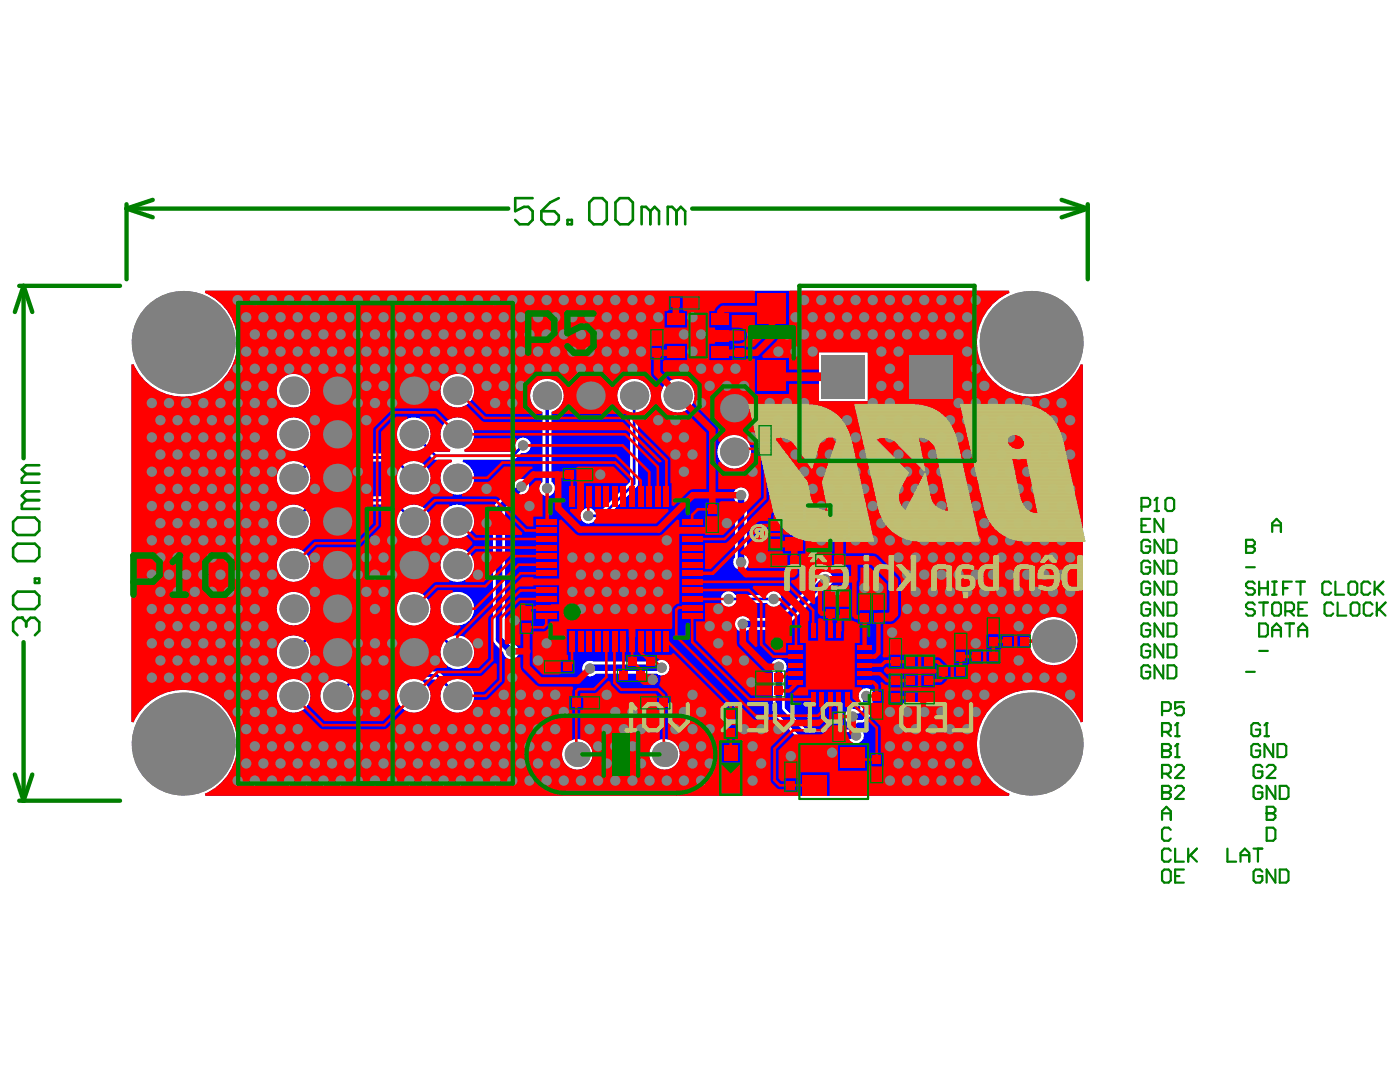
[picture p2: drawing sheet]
<svg xmlns="http://www.w3.org/2000/svg" width="279mm" height="216mm" viewBox="0 0 279 216" stroke-linecap="round" stroke-linejoin="round" font-family="sans-serif">
<path d="M26.2 72.8l.5-.1a10.8 10.8 0 0 0 17.5 3.3 10.8 10.8 0 0 0-3.3-17.6l.1-.4h160.4l.1 .4a10.8 10.8 0 0 0-3.4 17.6 10.8 10.8 0 0 0 17.6-3.3l.4 .1v71.2l-.4 .1a10.8 10.8 0 0 0-17.6-3.3 10.8 10.8 0 0 0 3.4 17.6l-.1 .4h-160.4l-.1-.4a10.8 10.8 0 0 0 3.3-17.6 10.8 10.8 0 0 0-17.5 3.3l-.5-.1zM163.4 70.3v9.8h9.8v-9.8zM87.9 78a3.4 3.4 0 0 0 6.7 0 3.4 3.4 0 0 0-6.7 0zM55.2 78a3.4 3.4 0 0 0 6.8 0 3.4 3.4 0 0 0-6.8 0zM131.9 79a3.4 3.4 0 0 0 6.7 0 3.4 3.4 0 0 0-6.7 0zM55.2 86.7a3.4 3.4 0 0 0 6.8 0 3.4 3.4 0 0 0-6.8 0zM80.2 84.3a3.4 3.4 0 0 0-.3 4.5 3.4 3.4 0 0 0 4.5 .7l2.2 2.2h3.5l.1 .5a3.4 3.4 0 0 0-1.7 5.1 3.4 3.4 0 0 0 5.5 0 3.4 3.4 0 0 0-1.7-5.1l.1-.5h9.9l.6-.2 1.1-1.1a1.56 1.56 0 0 0 2-1.4 1.56 1.56 0 0 0-1.7-1.7 1.56 1.56 0 0 0-1.4 2l-.9 .8h-9.3v-.4a3.4 3.4 0 0 0 1.2-5.1 3.4 3.4 0 0 0-5.3 0 3.4 3.4 0 0 0 1.3 5.1l-.1 .4h-2.6l-1.7-1.7a3.4 3.4 0 0 0-.9-4.4 3.4 3.4 0 0 0-4.4 .3zM56.2 93a3.4 3.4 0 0 0-.2 4.5 3.4 3.4 0 0 0 4.6 .6 3.4 3.4 0 0 0 .9-4.5l1.5-1.5h15.2l1.5 1.5a3.4 3.4 0 0 0 2.3 5.1 3.4 3.4 0 0 0 3.9-4 3.4 3.4 0 0 0-5.1-2.2l-1.7-1.8-.6-.2h-15.8l-.6 .2-1.8 1.8a3.4 3.4 0 0 0-4.1 .5zM143.1 90.1a3.4 3.4 0 0 0 6.8 0 3.4 3.4 0 0 0-6.8 0zM106.8 76.6a3.4 3.4 0 0 0 1.5 5.6v14a1.56 1.56 0 0 0-.3 2.3 1.56 1.56 0 0 0 2.4 0 1.56 1.56 0 0 0-.3-2.3v-14a3.4 3.4 0 0 0 2-5 3.4 3.4 0 0 0-5.3-.6zM124.2 76.6a3.4 3.4 0 0 0 1.6 5.6v14l-6 5.9h-1.1a1.56 1.56 0 0 0-2.3-.4 1.56 1.56 0 0 0 0 2.4 1.56 1.56 0 0 0 2.3-.4h1.4l.6-.2 6.6-6.7 .1-14.6a3.4 3.4 0 0 0 2.1-4.9 3.4 3.4 0 0 0-5.3-.7zM87.9 104.1a3.4 3.4 0 0 0 6.7 0 3.4 3.4 0 0 0-6.7 0zM56.2 101.7a3.4 3.4 0 0 0-.2 4.5 3.4 3.4 0 0 0 4.6 .6 3.4 3.4 0 0 0 .9-4.5l1.6-1.7h14.9l1.7 1.7a3.4 3.4 0 0 0 2.3 5.1 3.4 3.4 0 0 0 3.9-4 3.4 3.4 0 0 0-5.1-2.2l-1.9-1.9-.5-.3h-15.6l-.6 .3-1.9 1.9a3.4 3.4 0 0 0-4.1 .5zM146.8 97.7a1.54 1.54 0 0 0-.1 2.1v11.4a1.57 1.57 0 0 0 .1 2.1 1.57 1.57 0 0 0 2.2 0 1.57 1.57 0 0 0 .1-2.1v-11.4a1.57 1.57 0 0 0-.1-2.2 1.57 1.57 0 0 0-2.2 .1zM87.9 112.8a3.4 3.4 0 0 0 6.7 0 3.4 3.4 0 0 0-6.7 0zM55.2 112.8a3.4 3.4 0 0 0 6.8 0 3.4 3.4 0 0 0-6.8 0zM144.3 118.4a1.57 1.57 0 0 0 .1 2.4 1.57 1.57 0 0 0 2.3-.5h6.4a1.56 1.56 0 0 0 2.3 .4 1.56 1.56 0 0 0 0-2.4 1.56 1.56 0 0 0-2.3 .4h-6.4a1.53 1.53 0 0 0-2.4-.3zM147.1 123.4a1.57 1.57 0 0 0 0 2.2 1.57 1.57 0 0 0 2.1 .1l7-.1 8.6-8.5a1.57 1.57 0 0 0 1.5-1.6 1.57 1.57 0 0 0-1.6-1.5 1.57 1.57 0 0 0-1.6 1.5l-7.8 7.8h-6.1a1.54 1.54 0 0 0-2.1 .1zM87.9 121.4a3.4 3.4 0 0 0 6.7 0 3.4 3.4 0 0 0-6.7 0zM55.2 121.4a3.4 3.4 0 0 0 6.8 0 3.4 3.4 0 0 0-6.8 0zM102.9 96l-.3 .5-.1 .5-3.8 3.7-.3 .9v26l.3 .8 1.7 1.7a1.57 1.57 0 0 0 1.6 1.5 1.57 1.57 0 0 0 1.6-1.6 1.57 1.57 0 0 0-1.5-1.6l-1.3-1.3v-25.1l3.4-3.3a1.57 1.57 0 0 0 1.3-2.3 1.57 1.57 0 0 0-2.6-.4zM116.6 132.3a1.57 1.57 0 0 0 .1 2.2 1.57 1.57 0 0 0 2.2-.1h12.2a1.57 1.57 0 0 0 2.1-.1 1.57 1.57 0 0 0 0-2.1 1.57 1.57 0 0 0-2.1-.2h-12.6a1.51 1.51 0 0 0-1.9 .3zM205.4 127.9a4.8 4.8 0 0 0 9.7 0 4.8 4.8 0 0 0-9.7 0zM56.2 127.8a3.4 3.4 0 0 0-.2 4.5 3.4 3.4 0 0 0 4.6 .6 3.4 3.4 0 0 0 .9-4.5l1.7-1.7h23.5l1.7 1.7a3.4 3.4 0 0 0 2.3 5.1 3.4 3.4 0 0 0 3.9-4 3.4 3.4 0 0 0-5.1-2.2l-2.2-2.2h-3.6l-.1-.5a3.4 3.4 0 0 0 1.7-5.1 3.4 3.4 0 0 0-5.5 0 3.4 3.4 0 0 0 1.7 5.1l-.1 .5h-18.5l-.6 .2-2 2a3.4 3.4 0 0 0-4.1 .5zM64.9 136.5a3.4 3.4 0 0 0-.2 4.5 3.4 3.4 0 0 0 4.6 .6 3.4 3.4 0 0 0 .9-4.5l1.5-1.5h8.9l.2 .4a3.4 3.4 0 0 0-.8 5.1 3.4 3.4 0 0 0 5.1 0 3.4 3.4 0 0 0-.7-5.1l.1-.4h2.4l1.5 1.5a3.4 3.4 0 0 0 2.3 5.1 3.4 3.4 0 0 0 3.9-4 3.4 3.4 0 0 0-5.1-2.2l-1.7-1.8-.6-.2h-15.8l-.6 .2-1.8 1.8a3.4 3.4 0 0 0-4.1 .5zM171.8 137.8a1.54 1.54 0 0 0-.1 2.1v1.6l-.3 .3h-.2a1.57 1.57 0 0 0-2.2 .1 1.57 1.57 0 0 0 0 2.2 1.57 1.57 0 0 0 2.2 .1h.7a3 3 0 0 0 2.2-2.2v-2.1a1.57 1.57 0 0 0-.1-2.2 1.57 1.57 0 0 0-2.2 .1zM55.2 138.8a3.4 3.4 0 0 0 6.8 0 3.4 3.4 0 0 0-6.8 0zM154.3 131.9a1.54 1.54 0 0 0-.1 2.2l.1 8.1 5.3 5.4 .8 .4h9.4a1.57 1.57 0 0 0 2.2-.2 1.57 1.57 0 0 0 0-2.1 1.57 1.57 0 0 0-2.2-.1h-8.9l-4.3-4.3v-7.2a1.57 1.57 0 0 0-.1-2.2 1.57 1.57 0 0 0-2.2 0zM129.5 150.5a3.1 3.1 0 0 0 6.2 0 3.1 3.1 0 0 0-6.2 0zM112.1 150.5a3.1 3.1 0 0 0 6.2 0 3.1 3.1 0 0 0-6.2 0z" fill="#00f"/>
<path d="M62.7 91.3l-4.1 4.1M82.6 86.7h.1M62.9 125.9l-4.3 4.2M87 125.9l4.3 4.2" fill="none" stroke="#00f" stroke-width=".52"/>
<circle cx="102" cy="130" r=".65" fill="#00f"/>
<path d="M109.5 79l-.3 .3v18.1" fill="none" stroke="#00f" stroke-width=".7"/>
<path d="M104 97.1l-4.4 4.5v26l2.4 2.4M147.9 98.8v13.4M164.7 115.6l-8.9 8.9h-7.6M132.1 133.2h-14.2l-.2 .2M155.4 133.1v8.7l5 5h10.4M172.9 138.9v3.1l-1 1h-1.7" fill="none" stroke="#00f" stroke-width="1.3"/>
<path d="M126.6 79v17.5l-6.5 6.4h-2.7M62.7 91.3h15.8l4.1 4.1M82.6 86.7l4.3 4.2h15.4l2.1-2M58.6 104.1l4.2-4.3h15.6l4.2 4.3M145.4 119.5h9M62.9 125.9h24.1M67.3 138.8l4.1-4h15.8l4.1 4" fill="none" stroke="#00f" stroke-width=".52"/>
<g fill="#808080">
<circle cx="148.2" cy="124.5" r="1.03"/>
<circle cx="170.2" cy="143" r="1.03"/>
<circle cx="155.4" cy="133.1" r="1.03"/>
<circle cx="170.8" cy="146.8" r="1.03"/>
<circle cx="172.9" cy="138.9" r="1.03"/>
<circle cx="145.4" cy="119.5" r="1.03"/>
<circle cx="130.3" cy="135.6" r="1.03"/>
<circle cx="132.1" cy="133.2" r="1.03"/>
<circle cx="104.4" cy="88.9" r="1.03"/>
<circle cx="117.4" cy="102.9" r="1.03"/>
<circle cx="147.9" cy="98.8" r="1.03"/>
<circle cx="147.9" cy="112.2" r="1.03"/>
<circle cx="117.7" cy="133.4" r="1.03"/>
<circle cx="104" cy="97.1" r="1.03"/>
<circle cx="102" cy="130" r="1.03"/>
<circle cx="109.2" cy="97.4" r="1.03"/>
<circle cx="164.7" cy="115.6" r="1.03"/>
<circle cx="154.4" cy="119.5" r="1.03"/>
<circle cx="30.3" cy="135.2" r="1.03"/>
<circle cx="32" cy="131.8" r="1.03"/>
<circle cx="30.3" cy="128.4" r="1.03"/>
<circle cx="32" cy="124.9" r="1.03"/>
<circle cx="30.3" cy="121.5" r="1.03"/>
<circle cx="32" cy="118.1" r="1.03"/>
<circle cx="30.3" cy="114.7" r="1.03"/>
<circle cx="32" cy="111.2" r="1.03"/>
<circle cx="30.3" cy="107.8" r="1.03"/>
<circle cx="32" cy="104.4" r="1.03"/>
<circle cx="30.3" cy="101" r="1.03"/>
<circle cx="32" cy="97.5" r="1.03"/>
<circle cx="30.3" cy="94.1" r="1.03"/>
<circle cx="32" cy="90.7" r="1.03"/>
<circle cx="30.3" cy="87.3" r="1.03"/>
<circle cx="32" cy="83.8" r="1.03"/>
<circle cx="30.3" cy="80.4" r="1.03"/>
<circle cx="33.7" cy="135.2" r="1.03"/>
<circle cx="35.4" cy="131.8" r="1.03"/>
<circle cx="33.7" cy="128.4" r="1.03"/>
<circle cx="35.4" cy="124.9" r="1.03"/>
<circle cx="33.7" cy="121.5" r="1.03"/>
<circle cx="35.4" cy="118.1" r="1.03"/>
<circle cx="33.7" cy="114.7" r="1.03"/>
<circle cx="35.4" cy="111.2" r="1.03"/>
<circle cx="33.7" cy="107.8" r="1.03"/>
<circle cx="35.4" cy="104.4" r="1.03"/>
<circle cx="33.7" cy="101" r="1.03"/>
<circle cx="35.4" cy="97.5" r="1.03"/>
<circle cx="33.7" cy="94.1" r="1.03"/>
<circle cx="35.4" cy="90.7" r="1.03"/>
<circle cx="33.7" cy="87.3" r="1.03"/>
<circle cx="35.4" cy="83.8" r="1.03"/>
<circle cx="33.7" cy="80.4" r="1.03"/>
<circle cx="37.2" cy="135.2" r="1.03"/>
<circle cx="38.9" cy="131.8" r="1.03"/>
<circle cx="37.2" cy="128.4" r="1.03"/>
<circle cx="38.9" cy="124.9" r="1.03"/>
<circle cx="37.2" cy="121.5" r="1.03"/>
<circle cx="38.9" cy="118.1" r="1.03"/>
<circle cx="37.2" cy="114.7" r="1.03"/>
<circle cx="38.9" cy="111.2" r="1.03"/>
<circle cx="37.2" cy="107.8" r="1.03"/>
<circle cx="38.9" cy="104.4" r="1.03"/>
<circle cx="37.2" cy="101" r="1.03"/>
<circle cx="38.9" cy="97.5" r="1.03"/>
<circle cx="37.2" cy="94.1" r="1.03"/>
<circle cx="38.9" cy="90.7" r="1.03"/>
<circle cx="37.2" cy="87.3" r="1.03"/>
<circle cx="38.9" cy="83.8" r="1.03"/>
<circle cx="37.2" cy="80.4" r="1.03"/>
<circle cx="40.6" cy="135.2" r="1.03"/>
<circle cx="42.3" cy="131.8" r="1.03"/>
<circle cx="40.6" cy="128.4" r="1.03"/>
<circle cx="42.3" cy="124.9" r="1.03"/>
<circle cx="40.6" cy="121.5" r="1.03"/>
<circle cx="42.3" cy="118.1" r="1.03"/>
<circle cx="40.6" cy="114.7" r="1.03"/>
<circle cx="42.3" cy="111.2" r="1.03"/>
<circle cx="40.6" cy="107.8" r="1.03"/>
<circle cx="42.3" cy="104.4" r="1.03"/>
<circle cx="40.6" cy="101" r="1.03"/>
<circle cx="42.3" cy="97.5" r="1.03"/>
<circle cx="40.6" cy="94.1" r="1.03"/>
<circle cx="42.3" cy="90.7" r="1.03"/>
<circle cx="40.6" cy="87.3" r="1.03"/>
<circle cx="42.3" cy="83.8" r="1.03"/>
<circle cx="40.6" cy="80.4" r="1.03"/>
<circle cx="45.7" cy="138.6" r="1.03"/>
<circle cx="44" cy="135.2" r="1.03"/>
<circle cx="45.7" cy="131.8" r="1.03"/>
<circle cx="44" cy="128.4" r="1.03"/>
<circle cx="45.7" cy="124.9" r="1.03"/>
<circle cx="44" cy="121.5" r="1.03"/>
<circle cx="45.7" cy="118.1" r="1.03"/>
<circle cx="44" cy="114.7" r="1.03"/>
<circle cx="45.7" cy="111.2" r="1.03"/>
<circle cx="44" cy="107.8" r="1.03"/>
<circle cx="45.7" cy="104.4" r="1.03"/>
<circle cx="44" cy="101" r="1.03"/>
<circle cx="45.7" cy="97.5" r="1.03"/>
<circle cx="44" cy="94.1" r="1.03"/>
<circle cx="45.7" cy="90.7" r="1.03"/>
<circle cx="44" cy="87.3" r="1.03"/>
<circle cx="45.7" cy="83.8" r="1.03"/>
<circle cx="44" cy="80.4" r="1.03"/>
<circle cx="45.7" cy="77" r="1.03"/>
<circle cx="47.4" cy="155.8" r="1.03"/>
<circle cx="49.1" cy="152.3" r="1.03"/>
<circle cx="49.1" cy="145.5" r="1.03"/>
<circle cx="47.4" cy="142.1" r="1.03"/>
<circle cx="49.1" cy="138.6" r="1.03"/>
<circle cx="47.4" cy="135.2" r="1.03"/>
<circle cx="49.1" cy="131.8" r="1.03"/>
<circle cx="47.4" cy="128.4" r="1.03"/>
<circle cx="49.1" cy="124.9" r="1.03"/>
<circle cx="47.4" cy="121.5" r="1.03"/>
<circle cx="49.1" cy="118.1" r="1.03"/>
<circle cx="47.4" cy="114.7" r="1.03"/>
<circle cx="49.1" cy="111.2" r="1.03"/>
<circle cx="47.4" cy="107.8" r="1.03"/>
<circle cx="49.1" cy="104.4" r="1.03"/>
<circle cx="47.4" cy="101" r="1.03"/>
<circle cx="49.1" cy="97.5" r="1.03"/>
<circle cx="47.4" cy="94.1" r="1.03"/>
<circle cx="49.1" cy="90.7" r="1.03"/>
<circle cx="47.4" cy="87.3" r="1.03"/>
<circle cx="49.1" cy="83.8" r="1.03"/>
<circle cx="47.4" cy="80.4" r="1.03"/>
<circle cx="49.1" cy="77" r="1.03"/>
<circle cx="47.4" cy="73.6" r="1.03"/>
<circle cx="49.1" cy="70.2" r="1.03"/>
<circle cx="49.1" cy="63.3" r="1.03"/>
<circle cx="47.4" cy="59.9" r="1.03"/>
<circle cx="50.9" cy="155.8" r="1.03"/>
<circle cx="52.6" cy="152.3" r="1.03"/>
<circle cx="50.9" cy="148.9" r="1.03"/>
<circle cx="52.6" cy="145.5" r="1.03"/>
<circle cx="50.9" cy="142.1" r="1.03"/>
<circle cx="52.6" cy="138.6" r="1.03"/>
<circle cx="50.9" cy="135.2" r="1.03"/>
<circle cx="52.6" cy="131.8" r="1.03"/>
<circle cx="50.9" cy="128.4" r="1.03"/>
<circle cx="52.6" cy="124.9" r="1.03"/>
<circle cx="50.9" cy="121.5" r="1.03"/>
<circle cx="52.6" cy="118.1" r="1.03"/>
<circle cx="50.9" cy="114.7" r="1.03"/>
<circle cx="52.6" cy="111.2" r="1.03"/>
<circle cx="50.9" cy="107.8" r="1.03"/>
<circle cx="52.6" cy="104.4" r="1.03"/>
<circle cx="50.9" cy="101" r="1.03"/>
<circle cx="52.6" cy="97.5" r="1.03"/>
<circle cx="50.9" cy="94.1" r="1.03"/>
<circle cx="52.6" cy="90.7" r="1.03"/>
<circle cx="50.9" cy="87.3" r="1.03"/>
<circle cx="52.6" cy="83.8" r="1.03"/>
<circle cx="50.9" cy="80.4" r="1.03"/>
<circle cx="52.6" cy="77" r="1.03"/>
<circle cx="50.9" cy="73.6" r="1.03"/>
<circle cx="52.6" cy="70.2" r="1.03"/>
<circle cx="50.9" cy="66.7" r="1.03"/>
<circle cx="52.6" cy="63.3" r="1.03"/>
<circle cx="50.9" cy="59.9" r="1.03"/>
<circle cx="54.3" cy="155.8" r="1.03"/>
<circle cx="56" cy="152.3" r="1.03"/>
<circle cx="54.3" cy="148.9" r="1.03"/>
<circle cx="56" cy="145.5" r="1.03"/>
<circle cx="54.3" cy="142.1" r="1.03"/>
<circle cx="54.3" cy="135.2" r="1.03"/>
<circle cx="54.3" cy="128.4" r="1.03"/>
<circle cx="54.3" cy="114.7" r="1.03"/>
<circle cx="54.3" cy="107.8" r="1.03"/>
<circle cx="54.3" cy="101" r="1.03"/>
<circle cx="54.3" cy="94.1" r="1.03"/>
<circle cx="56" cy="90.7" r="1.03"/>
<circle cx="54.3" cy="80.4" r="1.03"/>
<circle cx="54.3" cy="73.6" r="1.03"/>
<circle cx="56" cy="70.2" r="1.03"/>
<circle cx="54.3" cy="66.7" r="1.03"/>
<circle cx="56" cy="63.3" r="1.03"/>
<circle cx="54.3" cy="59.9" r="1.03"/>
<circle cx="57.7" cy="155.8" r="1.03"/>
<circle cx="59.4" cy="152.3" r="1.03"/>
<circle cx="57.7" cy="148.9" r="1.03"/>
<circle cx="59.4" cy="145.5" r="1.03"/>
<circle cx="57.7" cy="73.6" r="1.03"/>
<circle cx="59.4" cy="70.2" r="1.03"/>
<circle cx="57.7" cy="66.7" r="1.03"/>
<circle cx="59.4" cy="63.3" r="1.03"/>
<circle cx="57.7" cy="59.9" r="1.03"/>
<circle cx="61.1" cy="155.8" r="1.03"/>
<circle cx="62.8" cy="152.3" r="1.03"/>
<circle cx="61.1" cy="148.9" r="1.03"/>
<circle cx="61.1" cy="135.2" r="1.03"/>
<circle cx="62.8" cy="131.8" r="1.03"/>
<circle cx="62.8" cy="118.1" r="1.03"/>
<circle cx="62.8" cy="111.2" r="1.03"/>
<circle cx="62.8" cy="97.5" r="1.03"/>
<circle cx="62.8" cy="83.8" r="1.03"/>
<circle cx="61.1" cy="73.6" r="1.03"/>
<circle cx="62.8" cy="70.2" r="1.03"/>
<circle cx="61.1" cy="66.7" r="1.03"/>
<circle cx="62.8" cy="63.3" r="1.03"/>
<circle cx="61.1" cy="59.9" r="1.03"/>
<circle cx="64.6" cy="155.8" r="1.03"/>
<circle cx="66.3" cy="152.3" r="1.03"/>
<circle cx="64.6" cy="148.9" r="1.03"/>
<circle cx="64.6" cy="135.2" r="1.03"/>
<circle cx="64.6" cy="73.6" r="1.03"/>
<circle cx="66.3" cy="70.2" r="1.03"/>
<circle cx="64.6" cy="66.7" r="1.03"/>
<circle cx="66.3" cy="63.3" r="1.03"/>
<circle cx="64.6" cy="59.9" r="1.03"/>
<circle cx="68" cy="155.8" r="1.03"/>
<circle cx="69.7" cy="152.3" r="1.03"/>
<circle cx="68" cy="148.9" r="1.03"/>
<circle cx="68" cy="73.6" r="1.03"/>
<circle cx="69.7" cy="70.2" r="1.03"/>
<circle cx="68" cy="66.7" r="1.03"/>
<circle cx="69.7" cy="63.3" r="1.03"/>
<circle cx="68" cy="59.9" r="1.03"/>
<circle cx="71.4" cy="155.8" r="1.03"/>
<circle cx="73.1" cy="152.3" r="1.03"/>
<circle cx="71.4" cy="148.9" r="1.03"/>
<circle cx="71.4" cy="142.1" r="1.03"/>
<circle cx="73.1" cy="138.6" r="1.03"/>
<circle cx="73.1" cy="131.8" r="1.03"/>
<circle cx="71.4" cy="128.4" r="1.03"/>
<circle cx="73.1" cy="118.1" r="1.03"/>
<circle cx="71.4" cy="114.7" r="1.03"/>
<circle cx="73.1" cy="111.2" r="1.03"/>
<circle cx="73.1" cy="97.5" r="1.03"/>
<circle cx="71.4" cy="94.1" r="1.03"/>
<circle cx="73.1" cy="83.8" r="1.03"/>
<circle cx="71.4" cy="80.4" r="1.03"/>
<circle cx="73.1" cy="77" r="1.03"/>
<circle cx="71.4" cy="73.6" r="1.03"/>
<circle cx="73.1" cy="70.2" r="1.03"/>
<circle cx="71.4" cy="66.7" r="1.03"/>
<circle cx="73.1" cy="63.3" r="1.03"/>
<circle cx="71.4" cy="59.9" r="1.03"/>
<circle cx="74.8" cy="155.8" r="1.03"/>
<circle cx="76.5" cy="152.3" r="1.03"/>
<circle cx="74.8" cy="148.9" r="1.03"/>
<circle cx="74.8" cy="142.1" r="1.03"/>
<circle cx="76.5" cy="138.6" r="1.03"/>
<circle cx="76.5" cy="131.8" r="1.03"/>
<circle cx="74.8" cy="128.4" r="1.03"/>
<circle cx="74.8" cy="121.5" r="1.03"/>
<circle cx="76.5" cy="118.1" r="1.03"/>
<circle cx="74.8" cy="114.7" r="1.03"/>
<circle cx="76.5" cy="111.2" r="1.03"/>
<circle cx="74.8" cy="107.8" r="1.03"/>
<circle cx="74.8" cy="80.4" r="1.03"/>
<circle cx="76.5" cy="77" r="1.03"/>
<circle cx="74.8" cy="73.6" r="1.03"/>
<circle cx="76.5" cy="70.2" r="1.03"/>
<circle cx="74.8" cy="66.7" r="1.03"/>
<circle cx="76.5" cy="63.3" r="1.03"/>
<circle cx="74.8" cy="59.9" r="1.03"/>
<circle cx="78.3" cy="155.8" r="1.03"/>
<circle cx="80" cy="152.3" r="1.03"/>
<circle cx="78.3" cy="148.9" r="1.03"/>
<circle cx="80" cy="145.5" r="1.03"/>
<circle cx="78.3" cy="128.4" r="1.03"/>
<circle cx="78.3" cy="114.7" r="1.03"/>
<circle cx="78.3" cy="107.8" r="1.03"/>
<circle cx="78.3" cy="94.1" r="1.03"/>
<circle cx="78.3" cy="80.4" r="1.03"/>
<circle cx="78.3" cy="73.6" r="1.03"/>
<circle cx="80" cy="70.2" r="1.03"/>
<circle cx="78.3" cy="66.7" r="1.03"/>
<circle cx="80" cy="63.3" r="1.03"/>
<circle cx="78.3" cy="59.9" r="1.03"/>
<circle cx="81.7" cy="155.8" r="1.03"/>
<circle cx="83.4" cy="152.3" r="1.03"/>
<circle cx="81.7" cy="148.9" r="1.03"/>
<circle cx="83.4" cy="145.5" r="1.03"/>
<circle cx="81.7" cy="73.6" r="1.03"/>
<circle cx="83.4" cy="70.2" r="1.03"/>
<circle cx="81.7" cy="66.7" r="1.03"/>
<circle cx="83.4" cy="63.3" r="1.03"/>
<circle cx="81.7" cy="59.9" r="1.03"/>
<circle cx="85.1" cy="155.8" r="1.03"/>
<circle cx="86.8" cy="152.3" r="1.03"/>
<circle cx="85.1" cy="148.9" r="1.03"/>
<circle cx="86.8" cy="145.5" r="1.03"/>
<circle cx="86.8" cy="131.8" r="1.03"/>
<circle cx="86.8" cy="111.2" r="1.03"/>
<circle cx="85.1" cy="107.8" r="1.03"/>
<circle cx="86.8" cy="97.5" r="1.03"/>
<circle cx="86.8" cy="77" r="1.03"/>
<circle cx="85.1" cy="73.6" r="1.03"/>
<circle cx="86.8" cy="70.2" r="1.03"/>
<circle cx="85.1" cy="66.7" r="1.03"/>
<circle cx="86.8" cy="63.3" r="1.03"/>
<circle cx="85.1" cy="59.9" r="1.03"/>
<circle cx="88.5" cy="155.8" r="1.03"/>
<circle cx="90.2" cy="152.3" r="1.03"/>
<circle cx="88.5" cy="148.9" r="1.03"/>
<circle cx="90.2" cy="145.5" r="1.03"/>
<circle cx="88.5" cy="107.8" r="1.03"/>
<circle cx="88.5" cy="73.6" r="1.03"/>
<circle cx="90.2" cy="70.2" r="1.03"/>
<circle cx="88.5" cy="66.7" r="1.03"/>
<circle cx="90.2" cy="63.3" r="1.03"/>
<circle cx="88.5" cy="59.9" r="1.03"/>
<circle cx="92" cy="155.8" r="1.03"/>
<circle cx="93.7" cy="152.3" r="1.03"/>
<circle cx="92" cy="148.9" r="1.03"/>
<circle cx="93.7" cy="145.5" r="1.03"/>
<circle cx="92" cy="73.6" r="1.03"/>
<circle cx="93.7" cy="70.2" r="1.03"/>
<circle cx="92" cy="66.7" r="1.03"/>
<circle cx="93.7" cy="63.3" r="1.03"/>
<circle cx="92" cy="59.9" r="1.03"/>
<circle cx="95.4" cy="155.8" r="1.03"/>
<circle cx="97.1" cy="152.3" r="1.03"/>
<circle cx="95.4" cy="148.9" r="1.03"/>
<circle cx="97.1" cy="145.5" r="1.03"/>
<circle cx="95.4" cy="142.1" r="1.03"/>
<circle cx="95.4" cy="128.4" r="1.03"/>
<circle cx="95.4" cy="114.7" r="1.03"/>
<circle cx="97.1" cy="111.2" r="1.03"/>
<circle cx="97.1" cy="104.4" r="1.03"/>
<circle cx="97.1" cy="97.5" r="1.03"/>
<circle cx="97.1" cy="77" r="1.03"/>
<circle cx="95.4" cy="73.6" r="1.03"/>
<circle cx="97.1" cy="70.2" r="1.03"/>
<circle cx="95.4" cy="66.7" r="1.03"/>
<circle cx="97.1" cy="63.3" r="1.03"/>
<circle cx="95.4" cy="59.9" r="1.03"/>
<circle cx="98.8" cy="155.8" r="1.03"/>
<circle cx="100.5" cy="152.3" r="1.03"/>
<circle cx="98.8" cy="148.9" r="1.03"/>
<circle cx="100.5" cy="145.5" r="1.03"/>
<circle cx="98.8" cy="142.1" r="1.03"/>
<circle cx="100.5" cy="138.6" r="1.03"/>
<circle cx="98.8" cy="80.4" r="1.03"/>
<circle cx="100.5" cy="77" r="1.03"/>
<circle cx="98.8" cy="73.6" r="1.03"/>
<circle cx="100.5" cy="70.2" r="1.03"/>
<circle cx="98.8" cy="66.7" r="1.03"/>
<circle cx="100.5" cy="63.3" r="1.03"/>
<circle cx="98.8" cy="59.9" r="1.03"/>
<circle cx="102.2" cy="155.8" r="1.03"/>
<circle cx="104" cy="152.3" r="1.03"/>
<circle cx="102.2" cy="148.9" r="1.03"/>
<circle cx="104" cy="145.5" r="1.03"/>
<circle cx="102.2" cy="142.1" r="1.03"/>
<circle cx="104" cy="138.6" r="1.03"/>
<circle cx="102.2" cy="135.2" r="1.03"/>
<circle cx="102.2" cy="80.4" r="1.03"/>
<circle cx="104" cy="77" r="1.03"/>
<circle cx="102.2" cy="73.6" r="1.03"/>
<circle cx="104" cy="70.2" r="1.03"/>
<circle cx="102.2" cy="66.7" r="1.03"/>
<circle cx="104" cy="63.3" r="1.03"/>
<circle cx="102.2" cy="59.9" r="1.03"/>
<circle cx="105.7" cy="155.8" r="1.03"/>
<circle cx="107.4" cy="152.3" r="1.03"/>
<circle cx="105.7" cy="148.9" r="1.03"/>
<circle cx="107.4" cy="145.5" r="1.03"/>
<circle cx="105.7" cy="142.1" r="1.03"/>
<circle cx="107.4" cy="138.6" r="1.03"/>
<circle cx="107.4" cy="131.8" r="1.03"/>
<circle cx="105.7" cy="101" r="1.03"/>
<circle cx="105.7" cy="73.6" r="1.03"/>
<circle cx="107.4" cy="70.2" r="1.03"/>
<circle cx="105.7" cy="66.7" r="1.03"/>
<circle cx="107.4" cy="63.3" r="1.03"/>
<circle cx="105.7" cy="59.9" r="1.03"/>
<circle cx="109.1" cy="155.8" r="1.03"/>
<circle cx="110.8" cy="152.3" r="1.03"/>
<circle cx="109.1" cy="148.9" r="1.03"/>
<circle cx="110.8" cy="145.5" r="1.03"/>
<circle cx="109.1" cy="142.1" r="1.03"/>
<circle cx="110.8" cy="138.6" r="1.03"/>
<circle cx="109.1" cy="128.4" r="1.03"/>
<circle cx="109.1" cy="73.6" r="1.03"/>
<circle cx="110.8" cy="70.2" r="1.03"/>
<circle cx="109.1" cy="66.7" r="1.03"/>
<circle cx="110.8" cy="63.3" r="1.03"/>
<circle cx="109.1" cy="59.9" r="1.03"/>
<circle cx="112.5" cy="155.8" r="1.03"/>
<circle cx="112.5" cy="142.1" r="1.03"/>
<circle cx="114.2" cy="118.1" r="1.03"/>
<circle cx="114.2" cy="111.2" r="1.03"/>
<circle cx="112.5" cy="73.6" r="1.03"/>
<circle cx="114.2" cy="70.2" r="1.03"/>
<circle cx="112.5" cy="66.7" r="1.03"/>
<circle cx="114.2" cy="63.3" r="1.03"/>
<circle cx="112.5" cy="59.9" r="1.03"/>
<circle cx="115.9" cy="155.8" r="1.03"/>
<circle cx="117.7" cy="145.5" r="1.03"/>
<circle cx="115.9" cy="121.5" r="1.03"/>
<circle cx="117.7" cy="118.1" r="1.03"/>
<circle cx="115.9" cy="114.7" r="1.03"/>
<circle cx="117.7" cy="111.2" r="1.03"/>
<circle cx="115.9" cy="73.6" r="1.03"/>
<circle cx="117.7" cy="70.2" r="1.03"/>
<circle cx="115.9" cy="66.7" r="1.03"/>
<circle cx="117.7" cy="63.3" r="1.03"/>
<circle cx="115.9" cy="59.9" r="1.03"/>
<circle cx="119.4" cy="155.8" r="1.03"/>
<circle cx="121.1" cy="152.3" r="1.03"/>
<circle cx="119.4" cy="148.9" r="1.03"/>
<circle cx="121.1" cy="145.5" r="1.03"/>
<circle cx="121.1" cy="138.6" r="1.03"/>
<circle cx="119.4" cy="121.5" r="1.03"/>
<circle cx="121.1" cy="118.1" r="1.03"/>
<circle cx="119.4" cy="114.7" r="1.03"/>
<circle cx="121.1" cy="111.2" r="1.03"/>
<circle cx="119.4" cy="73.6" r="1.03"/>
<circle cx="121.1" cy="70.2" r="1.03"/>
<circle cx="119.4" cy="66.7" r="1.03"/>
<circle cx="121.1" cy="63.3" r="1.03"/>
<circle cx="119.4" cy="59.9" r="1.03"/>
<circle cx="122.8" cy="155.8" r="1.03"/>
<circle cx="124.5" cy="152.3" r="1.03"/>
<circle cx="122.8" cy="148.9" r="1.03"/>
<circle cx="124.5" cy="145.5" r="1.03"/>
<circle cx="122.8" cy="142.1" r="1.03"/>
<circle cx="122.8" cy="121.5" r="1.03"/>
<circle cx="124.5" cy="118.1" r="1.03"/>
<circle cx="122.8" cy="114.7" r="1.03"/>
<circle cx="124.5" cy="111.2" r="1.03"/>
<circle cx="122.8" cy="73.6" r="1.03"/>
<circle cx="124.5" cy="70.2" r="1.03"/>
<circle cx="122.8" cy="66.7" r="1.03"/>
<circle cx="124.5" cy="63.3" r="1.03"/>
<circle cx="122.8" cy="59.9" r="1.03"/>
<circle cx="126.2" cy="155.8" r="1.03"/>
<circle cx="127.9" cy="152.3" r="1.03"/>
<circle cx="126.2" cy="148.9" r="1.03"/>
<circle cx="127.9" cy="145.5" r="1.03"/>
<circle cx="126.2" cy="142.1" r="1.03"/>
<circle cx="126.2" cy="121.5" r="1.03"/>
<circle cx="127.9" cy="118.1" r="1.03"/>
<circle cx="126.2" cy="114.7" r="1.03"/>
<circle cx="127.9" cy="111.2" r="1.03"/>
<circle cx="126.2" cy="73.6" r="1.03"/>
<circle cx="127.9" cy="70.2" r="1.03"/>
<circle cx="126.2" cy="66.7" r="1.03"/>
<circle cx="127.9" cy="63.3" r="1.03"/>
<circle cx="126.2" cy="59.9" r="1.03"/>
<circle cx="129.6" cy="155.8" r="1.03"/>
<circle cx="129.6" cy="121.5" r="1.03"/>
<circle cx="131.4" cy="118.1" r="1.03"/>
<circle cx="129.6" cy="114.7" r="1.03"/>
<circle cx="131.4" cy="111.2" r="1.03"/>
<circle cx="131.4" cy="83.8" r="1.03"/>
<circle cx="131.4" cy="63.3" r="1.03"/>
<circle cx="129.6" cy="59.9" r="1.03"/>
<circle cx="133.1" cy="155.8" r="1.03"/>
<circle cx="134.8" cy="145.5" r="1.03"/>
<circle cx="133.1" cy="121.5" r="1.03"/>
<circle cx="133.1" cy="114.7" r="1.03"/>
<circle cx="133.1" cy="107.8" r="1.03"/>
<circle cx="134.8" cy="90.7" r="1.03"/>
<circle cx="133.1" cy="87.3" r="1.03"/>
<circle cx="134.8" cy="83.8" r="1.03"/>
<circle cx="136.5" cy="155.8" r="1.03"/>
<circle cx="138.2" cy="152.3" r="1.03"/>
<circle cx="136.5" cy="148.9" r="1.03"/>
<circle cx="138.2" cy="145.5" r="1.03"/>
<circle cx="136.5" cy="142.1" r="1.03"/>
<circle cx="138.2" cy="138.6" r="1.03"/>
<circle cx="136.5" cy="94.1" r="1.03"/>
<circle cx="138.2" cy="90.7" r="1.03"/>
<circle cx="136.5" cy="87.3" r="1.03"/>
<circle cx="136.5" cy="73.6" r="1.03"/>
<circle cx="138.2" cy="70.2" r="1.03"/>
<circle cx="136.5" cy="66.7" r="1.03"/>
<circle cx="138.2" cy="63.3" r="1.03"/>
<circle cx="139.9" cy="155.8" r="1.03"/>
<circle cx="141.6" cy="152.3" r="1.03"/>
<circle cx="139.9" cy="148.9" r="1.03"/>
<circle cx="141.6" cy="145.5" r="1.03"/>
<circle cx="139.9" cy="142.1" r="1.03"/>
<circle cx="141.6" cy="124.9" r="1.03"/>
<circle cx="139.9" cy="80.4" r="1.03"/>
<circle cx="141.6" cy="77" r="1.03"/>
<circle cx="139.9" cy="73.6" r="1.03"/>
<circle cx="139.9" cy="66.7" r="1.03"/>
<circle cx="145.1" cy="131.8" r="1.03"/>
<circle cx="143.3" cy="128.4" r="1.03"/>
<circle cx="145.1" cy="124.9" r="1.03"/>
<circle cx="143.3" cy="121.5" r="1.03"/>
<circle cx="145.1" cy="104.4" r="1.03"/>
<circle cx="145.1" cy="77" r="1.03"/>
<circle cx="143.3" cy="73.6" r="1.03"/>
<circle cx="148.5" cy="145.5" r="1.03"/>
<circle cx="148.5" cy="131.8" r="1.03"/>
<circle cx="148.5" cy="77" r="1.03"/>
<circle cx="146.8" cy="73.6" r="1.03"/>
<circle cx="150.2" cy="155.8" r="1.03"/>
<circle cx="151.9" cy="152.3" r="1.03"/>
<circle cx="150.2" cy="148.9" r="1.03"/>
<circle cx="151.9" cy="145.5" r="1.03"/>
<circle cx="151.9" cy="111.2" r="1.03"/>
<circle cx="150.2" cy="94.1" r="1.03"/>
<circle cx="150.2" cy="87.3" r="1.03"/>
<circle cx="150.2" cy="66.7" r="1.03"/>
<circle cx="155.3" cy="145.5" r="1.03"/>
<circle cx="155.3" cy="97.5" r="1.03"/>
<circle cx="155.3" cy="90.7" r="1.03"/>
<circle cx="155.3" cy="83.8" r="1.03"/>
<circle cx="153.6" cy="80.4" r="1.03"/>
<circle cx="155.3" cy="70.2" r="1.03"/>
<circle cx="158.8" cy="97.5" r="1.03"/>
<circle cx="157" cy="94.1" r="1.03"/>
<circle cx="158.8" cy="90.7" r="1.03"/>
<circle cx="157" cy="87.3" r="1.03"/>
<circle cx="158.8" cy="83.8" r="1.03"/>
<circle cx="157" cy="80.4" r="1.03"/>
<circle cx="158.8" cy="70.2" r="1.03"/>
<circle cx="157" cy="66.7" r="1.03"/>
<circle cx="158.8" cy="63.3" r="1.03"/>
<circle cx="162.2" cy="104.4" r="1.03"/>
<circle cx="162.2" cy="97.5" r="1.03"/>
<circle cx="160.5" cy="94.1" r="1.03"/>
<circle cx="162.2" cy="90.7" r="1.03"/>
<circle cx="160.5" cy="87.3" r="1.03"/>
<circle cx="162.2" cy="83.8" r="1.03"/>
<circle cx="160.5" cy="80.4" r="1.03"/>
<circle cx="162.2" cy="70.2" r="1.03"/>
<circle cx="160.5" cy="66.7" r="1.03"/>
<circle cx="162.2" cy="63.3" r="1.03"/>
<circle cx="160.5" cy="59.9" r="1.03"/>
<circle cx="163.9" cy="107.8" r="1.03"/>
<circle cx="163.9" cy="101" r="1.03"/>
<circle cx="165.6" cy="97.5" r="1.03"/>
<circle cx="163.9" cy="94.1" r="1.03"/>
<circle cx="165.6" cy="90.7" r="1.03"/>
<circle cx="163.9" cy="87.3" r="1.03"/>
<circle cx="165.6" cy="83.8" r="1.03"/>
<circle cx="163.9" cy="66.7" r="1.03"/>
<circle cx="165.6" cy="63.3" r="1.03"/>
<circle cx="163.9" cy="59.9" r="1.03"/>
<circle cx="167.3" cy="101" r="1.03"/>
<circle cx="169" cy="97.5" r="1.03"/>
<circle cx="167.3" cy="94.1" r="1.03"/>
<circle cx="169" cy="90.7" r="1.03"/>
<circle cx="167.3" cy="87.3" r="1.03"/>
<circle cx="169" cy="83.8" r="1.03"/>
<circle cx="167.3" cy="66.7" r="1.03"/>
<circle cx="169" cy="63.3" r="1.03"/>
<circle cx="167.3" cy="59.9" r="1.03"/>
<circle cx="170.7" cy="107.8" r="1.03"/>
<circle cx="172.5" cy="104.4" r="1.03"/>
<circle cx="170.7" cy="101" r="1.03"/>
<circle cx="172.5" cy="97.5" r="1.03"/>
<circle cx="170.7" cy="94.1" r="1.03"/>
<circle cx="172.5" cy="90.7" r="1.03"/>
<circle cx="170.7" cy="87.3" r="1.03"/>
<circle cx="172.5" cy="83.8" r="1.03"/>
<circle cx="170.7" cy="66.7" r="1.03"/>
<circle cx="172.5" cy="63.3" r="1.03"/>
<circle cx="170.7" cy="59.9" r="1.03"/>
<circle cx="174.2" cy="107.8" r="1.03"/>
<circle cx="175.9" cy="104.4" r="1.03"/>
<circle cx="174.2" cy="101" r="1.03"/>
<circle cx="175.9" cy="97.5" r="1.03"/>
<circle cx="174.2" cy="94.1" r="1.03"/>
<circle cx="175.9" cy="90.7" r="1.03"/>
<circle cx="174.2" cy="87.3" r="1.03"/>
<circle cx="175.9" cy="83.8" r="1.03"/>
<circle cx="174.2" cy="80.4" r="1.03"/>
<circle cx="175.9" cy="77" r="1.03"/>
<circle cx="175.9" cy="70.2" r="1.03"/>
<circle cx="174.2" cy="66.7" r="1.03"/>
<circle cx="175.9" cy="63.3" r="1.03"/>
<circle cx="174.2" cy="59.9" r="1.03"/>
<circle cx="177.6" cy="155.8" r="1.03"/>
<circle cx="179.3" cy="152.3" r="1.03"/>
<circle cx="177.6" cy="148.9" r="1.03"/>
<circle cx="179.3" cy="145.5" r="1.03"/>
<circle cx="177.6" cy="142.1" r="1.03"/>
<circle cx="179.3" cy="111.2" r="1.03"/>
<circle cx="177.6" cy="107.8" r="1.03"/>
<circle cx="179.3" cy="104.4" r="1.03"/>
<circle cx="177.6" cy="101" r="1.03"/>
<circle cx="179.3" cy="97.5" r="1.03"/>
<circle cx="177.6" cy="94.1" r="1.03"/>
<circle cx="179.3" cy="90.7" r="1.03"/>
<circle cx="177.6" cy="87.3" r="1.03"/>
<circle cx="179.3" cy="83.8" r="1.03"/>
<circle cx="177.6" cy="80.4" r="1.03"/>
<circle cx="179.3" cy="77" r="1.03"/>
<circle cx="177.6" cy="73.6" r="1.03"/>
<circle cx="179.3" cy="70.2" r="1.03"/>
<circle cx="177.6" cy="66.7" r="1.03"/>
<circle cx="179.3" cy="63.3" r="1.03"/>
<circle cx="177.6" cy="59.9" r="1.03"/>
<circle cx="181" cy="155.8" r="1.03"/>
<circle cx="182.7" cy="152.3" r="1.03"/>
<circle cx="181" cy="148.9" r="1.03"/>
<circle cx="182.7" cy="145.5" r="1.03"/>
<circle cx="181" cy="142.1" r="1.03"/>
<circle cx="182.7" cy="124.9" r="1.03"/>
<circle cx="181" cy="121.5" r="1.03"/>
<circle cx="182.7" cy="118.1" r="1.03"/>
<circle cx="181" cy="114.7" r="1.03"/>
<circle cx="182.7" cy="111.2" r="1.03"/>
<circle cx="181" cy="107.8" r="1.03"/>
<circle cx="182.7" cy="104.4" r="1.03"/>
<circle cx="181" cy="101" r="1.03"/>
<circle cx="182.7" cy="97.5" r="1.03"/>
<circle cx="181" cy="94.1" r="1.03"/>
<circle cx="182.7" cy="90.7" r="1.03"/>
<circle cx="181" cy="87.3" r="1.03"/>
<circle cx="182.7" cy="83.8" r="1.03"/>
<circle cx="181" cy="66.7" r="1.03"/>
<circle cx="182.7" cy="63.3" r="1.03"/>
<circle cx="181" cy="59.9" r="1.03"/>
<circle cx="184.5" cy="155.8" r="1.03"/>
<circle cx="186.2" cy="152.3" r="1.03"/>
<circle cx="184.5" cy="148.9" r="1.03"/>
<circle cx="186.2" cy="145.5" r="1.03"/>
<circle cx="184.5" cy="142.1" r="1.03"/>
<circle cx="184.5" cy="128.4" r="1.03"/>
<circle cx="186.2" cy="124.9" r="1.03"/>
<circle cx="184.5" cy="121.5" r="1.03"/>
<circle cx="186.2" cy="118.1" r="1.03"/>
<circle cx="184.5" cy="114.7" r="1.03"/>
<circle cx="186.2" cy="111.2" r="1.03"/>
<circle cx="184.5" cy="107.8" r="1.03"/>
<circle cx="186.2" cy="104.4" r="1.03"/>
<circle cx="184.5" cy="101" r="1.03"/>
<circle cx="186.2" cy="97.5" r="1.03"/>
<circle cx="184.5" cy="94.1" r="1.03"/>
<circle cx="186.2" cy="90.7" r="1.03"/>
<circle cx="184.5" cy="87.3" r="1.03"/>
<circle cx="186.2" cy="83.8" r="1.03"/>
<circle cx="184.5" cy="66.7" r="1.03"/>
<circle cx="186.2" cy="63.3" r="1.03"/>
<circle cx="184.5" cy="59.9" r="1.03"/>
<circle cx="187.9" cy="155.8" r="1.03"/>
<circle cx="189.6" cy="152.3" r="1.03"/>
<circle cx="187.9" cy="148.9" r="1.03"/>
<circle cx="189.6" cy="145.5" r="1.03"/>
<circle cx="187.9" cy="142.1" r="1.03"/>
<circle cx="189.6" cy="138.6" r="1.03"/>
<circle cx="187.9" cy="128.4" r="1.03"/>
<circle cx="189.6" cy="124.9" r="1.03"/>
<circle cx="187.9" cy="121.5" r="1.03"/>
<circle cx="189.6" cy="118.1" r="1.03"/>
<circle cx="187.9" cy="114.7" r="1.03"/>
<circle cx="189.6" cy="111.2" r="1.03"/>
<circle cx="187.9" cy="107.8" r="1.03"/>
<circle cx="189.6" cy="104.4" r="1.03"/>
<circle cx="187.9" cy="101" r="1.03"/>
<circle cx="189.6" cy="97.5" r="1.03"/>
<circle cx="187.9" cy="94.1" r="1.03"/>
<circle cx="189.6" cy="90.7" r="1.03"/>
<circle cx="187.9" cy="87.3" r="1.03"/>
<circle cx="189.6" cy="83.8" r="1.03"/>
<circle cx="187.9" cy="66.7" r="1.03"/>
<circle cx="189.6" cy="63.3" r="1.03"/>
<circle cx="187.9" cy="59.9" r="1.03"/>
<circle cx="191.3" cy="155.8" r="1.03"/>
<circle cx="193" cy="152.3" r="1.03"/>
<circle cx="191.3" cy="148.9" r="1.03"/>
<circle cx="193" cy="145.5" r="1.03"/>
<circle cx="191.3" cy="142.1" r="1.03"/>
<circle cx="193" cy="138.6" r="1.03"/>
<circle cx="193" cy="124.9" r="1.03"/>
<circle cx="191.3" cy="121.5" r="1.03"/>
<circle cx="193" cy="118.1" r="1.03"/>
<circle cx="191.3" cy="114.7" r="1.03"/>
<circle cx="193" cy="111.2" r="1.03"/>
<circle cx="191.3" cy="107.8" r="1.03"/>
<circle cx="193" cy="104.4" r="1.03"/>
<circle cx="191.3" cy="101" r="1.03"/>
<circle cx="193" cy="97.5" r="1.03"/>
<circle cx="191.3" cy="94.1" r="1.03"/>
<circle cx="193" cy="90.7" r="1.03"/>
<circle cx="191.3" cy="87.3" r="1.03"/>
<circle cx="193" cy="83.8" r="1.03"/>
<circle cx="191.3" cy="80.4" r="1.03"/>
<circle cx="193" cy="77" r="1.03"/>
<circle cx="193" cy="70.2" r="1.03"/>
<circle cx="191.3" cy="66.7" r="1.03"/>
<circle cx="193" cy="63.3" r="1.03"/>
<circle cx="191.3" cy="59.9" r="1.03"/>
<circle cx="194.7" cy="155.8" r="1.03"/>
<circle cx="194.7" cy="142.1" r="1.03"/>
<circle cx="196.4" cy="138.6" r="1.03"/>
<circle cx="194.7" cy="135.2" r="1.03"/>
<circle cx="194.7" cy="128.4" r="1.03"/>
<circle cx="194.7" cy="121.5" r="1.03"/>
<circle cx="196.4" cy="118.1" r="1.03"/>
<circle cx="194.7" cy="114.7" r="1.03"/>
<circle cx="196.4" cy="111.2" r="1.03"/>
<circle cx="194.7" cy="107.8" r="1.03"/>
<circle cx="196.4" cy="104.4" r="1.03"/>
<circle cx="194.7" cy="101" r="1.03"/>
<circle cx="196.4" cy="97.5" r="1.03"/>
<circle cx="194.7" cy="94.1" r="1.03"/>
<circle cx="196.4" cy="90.7" r="1.03"/>
<circle cx="194.7" cy="87.3" r="1.03"/>
<circle cx="196.4" cy="83.8" r="1.03"/>
<circle cx="194.7" cy="80.4" r="1.03"/>
<circle cx="196.4" cy="77" r="1.03"/>
<circle cx="194.7" cy="73.6" r="1.03"/>
<circle cx="194.7" cy="59.9" r="1.03"/>
<circle cx="198.2" cy="135.2" r="1.03"/>
<circle cx="198.2" cy="121.5" r="1.03"/>
<circle cx="199.9" cy="118.1" r="1.03"/>
<circle cx="198.2" cy="114.7" r="1.03"/>
<circle cx="199.9" cy="111.2" r="1.03"/>
<circle cx="198.2" cy="107.8" r="1.03"/>
<circle cx="199.9" cy="104.4" r="1.03"/>
<circle cx="198.2" cy="101" r="1.03"/>
<circle cx="199.9" cy="97.5" r="1.03"/>
<circle cx="198.2" cy="94.1" r="1.03"/>
<circle cx="199.9" cy="90.7" r="1.03"/>
<circle cx="198.2" cy="87.3" r="1.03"/>
<circle cx="199.9" cy="83.8" r="1.03"/>
<circle cx="198.2" cy="80.4" r="1.03"/>
<circle cx="201.6" cy="135.2" r="1.03"/>
<circle cx="203.3" cy="131.8" r="1.03"/>
<circle cx="203.3" cy="124.9" r="1.03"/>
<circle cx="201.6" cy="121.5" r="1.03"/>
<circle cx="203.3" cy="118.1" r="1.03"/>
<circle cx="201.6" cy="114.7" r="1.03"/>
<circle cx="203.3" cy="111.2" r="1.03"/>
<circle cx="201.6" cy="107.8" r="1.03"/>
<circle cx="203.3" cy="104.4" r="1.03"/>
<circle cx="201.6" cy="101" r="1.03"/>
<circle cx="203.3" cy="97.5" r="1.03"/>
<circle cx="201.6" cy="94.1" r="1.03"/>
<circle cx="203.3" cy="90.7" r="1.03"/>
<circle cx="201.6" cy="87.3" r="1.03"/>
<circle cx="203.3" cy="83.8" r="1.03"/>
<circle cx="201.6" cy="80.4" r="1.03"/>
<circle cx="205" cy="135.2" r="1.03"/>
<circle cx="205" cy="121.5" r="1.03"/>
<circle cx="206.7" cy="118.1" r="1.03"/>
<circle cx="205" cy="114.7" r="1.03"/>
<circle cx="206.7" cy="111.2" r="1.03"/>
<circle cx="205" cy="107.8" r="1.03"/>
<circle cx="206.7" cy="104.4" r="1.03"/>
<circle cx="205" cy="101" r="1.03"/>
<circle cx="206.7" cy="97.5" r="1.03"/>
<circle cx="205" cy="94.1" r="1.03"/>
<circle cx="206.7" cy="90.7" r="1.03"/>
<circle cx="205" cy="87.3" r="1.03"/>
<circle cx="206.7" cy="83.8" r="1.03"/>
<circle cx="205" cy="80.4" r="1.03"/>
<circle cx="208.4" cy="135.2" r="1.03"/>
<circle cx="208.4" cy="121.5" r="1.03"/>
<circle cx="210.1" cy="118.1" r="1.03"/>
<circle cx="208.4" cy="114.7" r="1.03"/>
<circle cx="210.1" cy="111.2" r="1.03"/>
<circle cx="208.4" cy="107.8" r="1.03"/>
<circle cx="210.1" cy="104.4" r="1.03"/>
<circle cx="208.4" cy="101" r="1.03"/>
<circle cx="210.1" cy="97.5" r="1.03"/>
<circle cx="208.4" cy="94.1" r="1.03"/>
<circle cx="210.1" cy="90.7" r="1.03"/>
<circle cx="208.4" cy="87.3" r="1.03"/>
<circle cx="210.1" cy="83.8" r="1.03"/>
<circle cx="208.4" cy="80.4" r="1.03"/>
<circle cx="213.6" cy="138.6" r="1.03"/>
<circle cx="211.9" cy="135.2" r="1.03"/>
<circle cx="211.9" cy="121.5" r="1.03"/>
<circle cx="213.6" cy="118.1" r="1.03"/>
<circle cx="211.9" cy="114.7" r="1.03"/>
<circle cx="213.6" cy="111.2" r="1.03"/>
<circle cx="211.9" cy="107.8" r="1.03"/>
<circle cx="213.6" cy="104.4" r="1.03"/>
<circle cx="211.9" cy="101" r="1.03"/>
<circle cx="213.6" cy="97.5" r="1.03"/>
<circle cx="211.9" cy="94.1" r="1.03"/>
<circle cx="213.6" cy="90.7" r="1.03"/>
<circle cx="211.9" cy="87.3" r="1.03"/>
<circle cx="213.6" cy="83.8" r="1.03"/>
<circle cx="211.9" cy="80.4" r="1.03"/>
<circle cx="119.8" cy="94.7" r="1.03"/>
<circle cx="166.9" cy="117.8" r="1.03"/>
<circle cx="175.3" cy="117.3" r="1.03"/>
<circle cx="172.6" cy="117.3" r="1.03"/>
<circle cx="166" cy="150.2" r="1.03"/>
<circle cx="157.8" cy="150.9" r="1.03"/>
<circle cx="178" cy="126.2" r="1.03"/>
<circle cx="102.7" cy="123.8" r="1.03"/>
<circle cx="149.9" cy="136.1" r="1.03"/>
<circle cx="165.7" cy="132.7" r=".86"/>
<circle cx="167.4" cy="131" r=".86"/>
<circle cx="164" cy="131" r=".86"/>
<circle cx="164" cy="134.4" r=".86"/>
<circle cx="167.4" cy="134.4" r=".86"/>
<circle cx="82.6" cy="121.4" r="2.83"/>
<circle cx="67.3" cy="121.4" r="2.83"/>
<circle cx="82.6" cy="86.7" r="2.83"/>
<circle cx="67.3" cy="86.7" r="2.83"/>
<circle cx="82.6" cy="138.8" r="2.83"/>
<circle cx="67.3" cy="138.8" r="2.83"/>
<circle cx="82.6" cy="130.1" r="2.83"/>
<circle cx="82.6" cy="112.8" r="2.83"/>
<circle cx="67.3" cy="112.8" r="2.83"/>
<circle cx="67.3" cy="130.1" r="2.83"/>
<circle cx="82.6" cy="104.1" r="2.83"/>
<circle cx="82.6" cy="95.4" r="2.83"/>
<circle cx="67.3" cy="95.4" r="2.83"/>
<circle cx="67.3" cy="104.1" r="2.83"/>
<circle cx="132.6" cy="150.5" r="2.52"/>
<circle cx="210.2" cy="127.9" r="4.3"/>
<circle cx="82.6" cy="78" r="2.83"/>
<circle cx="67.3" cy="78" r="2.83"/>
<circle cx="109.2" cy="79" r="2.83"/>
<circle cx="135.3" cy="79" r="2.83"/>
<circle cx="126.6" cy="79" r="2.83"/>
<circle cx="91.3" cy="121.4" r="2.83"/>
<circle cx="58.6" cy="121.4" r="2.83"/>
<circle cx="91.3" cy="86.7" r="2.83"/>
<circle cx="58.6" cy="86.7" r="2.83"/>
<circle cx="91.3" cy="138.8" r="2.83"/>
<circle cx="36.6" cy="148.5" r="10.3"/>
<circle cx="58.6" cy="138.8" r="2.83"/>
<circle cx="91.3" cy="130.1" r="2.83"/>
<circle cx="91.3" cy="112.8" r="2.83"/>
<circle cx="58.6" cy="112.8" r="2.83"/>
<circle cx="58.6" cy="130.1" r="2.83"/>
<circle cx="91.3" cy="104.1" r="2.83"/>
<circle cx="91.3" cy="95.4" r="2.83"/>
<circle cx="58.6" cy="95.4" r="2.83"/>
<circle cx="58.6" cy="104.1" r="2.83"/>
<circle cx="36.6" cy="68.3" r="10.3"/>
<circle cx="115.2" cy="150.5" r="2.52"/>
<circle cx="146.5" cy="90.1" r="2.83"/>
<circle cx="91.3" cy="78" r="2.83"/>
<circle cx="58.6" cy="78" r="2.83"/>
<circle cx="146.5" cy="81.5" r="2.83"/>
<circle cx="117.9" cy="79" r="2.83"/>
<circle cx="205.8" cy="148.5" r="10.3"/>
<circle cx="205.8" cy="68.3" r="10.3"/>
</g>
<g fill="#808080">
<path d="M181.4 70.8h8.7v8.7h-8.7z" fill-rule="evenodd"/>
<path d="M164 70.8h8.7v8.7h-8.7z" fill-rule="evenodd"/>
</g>
<g fill="#f00">
<path d="M94.5 87.5h8.5l.2 .4a1.45 1.45 0 0 0-.1 1.8l-.3 .4h-10.1v-.4a3.2 3.2 0 0 0 1.8-2.2z"/>
<path d="M146 62.9h4.7v2.4h2.2v1.5l-2.4 2.4h-1.6v-.2h-2.2l-.3-.4a3.2 3.2 0 0 0 2.3-.5 1.58 1.58 0 0 0 .3-1.7 1.58 1.58 0 0 0-1.4-1l-1.6-.1z"/>
<path d="M94.1 111l1-.9h6.9l.2 .4-5.7 5.7h-3.6l-.1-.5a3.3 3.3 0 0 0 1.3-4.7z"/>
<path d="M100.7 123.6l3.3-3.3h.8l.1 .5a1.09 1.09 0 0 0-.6 1.3 .87 .87 0 0 0 .8 .5 .87 .87 0 0 0 .8-.6h.5v1.8h-2.7v2.8h.2v2.2h-.9a1.45 1.45 0 0 0-1.8-.1l-.5-.3z"/>
<path d="M94.5 96.2l3-.1 3.1-3h5.6l.1 .4-.7 .4-1.7 1.6a1.57 1.57 0 0 0-1.4 1.7 1.57 1.57 0 0 0 1.5 1.5 1.57 1.57 0 0 0 1.6-1.5l1.3-1.3h1l.1 .4a1.61 1.61 0 0 0 .3 2.4v4.4h-1.9v1.9h-1.2l-6-5.9-7-.1-.1-.4a3.3 3.3 0 0 0 2.4-2.4z"/>
<path d="M92.9 100.6h5.7l5.7 5.7-.2 .4h-9l-1-.9a3.3 3.3 0 0 0-1.3-4.7z"/>
<path d="M118.9 101.6h14.4l.2 .4-2.5 2.5h-12.3l-.2-.4a1.7 1.7 0 0 0 .2-2.1z"/>
<path d="M164.6 117.2l1.1-.4h3.8v4.3h-4.9z"/>
<path d="M152.7 120.6l.5-.2a1.6 1.6 0 0 0 2.4 .2l2.5 2.5v5.2h-1.2v1.9h-2.3l-1.9-1.9z"/>
<path d="M147.7 110.2l4.4-4.5h1.2v.6h2.6l.3 .4-.2 .3h-2.7v3h2.9l.1 .5h.8v2.7l-.3 .2h-7.4l-.2-.4a1.62 1.62 0 0 0-1.3-2.5z"/>
<path d="M171.7 113.2h2l3.3 3.3v5.2h-5.5v-5.5l.2-.6z"/>
<path d="M115 93.3l.4-.2h7.1l2.8 2.9v.4h-8.8v5.2a1.6 1.6 0 0 0-.4 2.2l-.3 .2-2.1-2 .2-.4h1.3v-5.2l-.2-.3z"/>
<path d="M140.7 120.3h3.4a1.58 1.58 0 0 0 2.1 .6 1.58 1.58 0 0 0 .7-2l.2-.4h2l2 2 .1 8.4-.4 .3-1.4-1.4v-2.3a1.57 1.57 0 0 0-.1-2.2 1.57 1.57 0 0 0-2.1 0 1.57 1.57 0 0 0-.2 2.2v2.8l.4 .8 4.8 4.8 .8 .4h1.1v4.5h-4.2l-11-11v-3.8h1.8z"/>
<path d="M111.6 103.8l.4-.1 2.8 2.8 .9 .4h15.8l.8-.4 2.9-2.8 .4 .1v1.4h5.1l.1-2.1 2.7-.1v-2.7l.4-.3h3a1.57 1.57 0 0 0 2.1-.1 1.57 1.57 0 0 0 0-2.2 1.57 1.57 0 0 0-2.1-.1h-3.5v-5.4l.4-.1a3.3 3.3 0 0 0 3.6 1.3 3.3 3.3 0 0 0 2.5-3h1.4v.5h.6v8.3l-7.6 7.5h-3.6v-.2h-5.1v13.9a1.49 1.49 0 0 0-1.4 1.3v3.4l-.2 .4h-7.2v1.6l-.4 .2h-.5l-.4-.2v-1.6h-12.4v5.2h.3v1h-1.5v2.7l-.4 .2h-3.2l-2-2v-6h.2v-.6h2a1.7 1.7 0 0 0 1.3-2h1.8v-2.1h-1.6l-.2-.4v-.5l.2-.4h1.6v-3.8h-5.2v.2l-2.8 .1-6.1 6.1-.1 8.2-1.9 1.9h-2.1l-.2-.4a3.3 3.3 0 0 0-.4-5.8l-.1-.4 11.5-11.5h2.2v.2h5.2z"/>
<path d="M26.2 72.8l.5-.1 .2 .6a10.8 10.8 0 0 0 17.5 2.5 10.8 10.8 0 0 0-3.5-17.4l.1-.4 109.7 .1v2.4h-6.4a2.11 2.11 0 0 0-1.7 1.6h-1.1v3.2h1.1l.2 .5a1.53 1.53 0 0 0 0 2.3l-.2 .5h-1.1v3.3h4.5l4.7-.3v7h6.8v-2h5.9v3.5h9.8v-9.8h-9.8v3.5h-5.9v-2.4h-5.2l-.2-.4 3.1-3.2 .1-2.5h2.2v-7.2l43.9-.1 .1 .4a10.8 10.8 0 0 0-3.4 17.6 10.8 10.8 0 0 0 17.6-3.3l.4 .1v71.2l-.4 .1-.3-.5a10.8 10.8 0 0 0-17.5-2.6 10.8 10.8 0 0 0 3.6 17.4l-.1 .4h-35.9v-4.7h-5.8v1.8h-.5v-.6h-2.8v.6h-.5l-.5-.6v-5.6l3.2-3.2h5.2l.6-.2 1.6-1.6h2.8l.2 .4 .1 1.4 .3 .9 .3 .5 .5 .3-.2 .4h-2.8v5.2h5.9v-1.5h.5v.6h2.7v-2.7h-.5l-.1-5.3-5.6-5.6v-1.7h-8.8v1.2h-2.9l-.1-.5 1.2-1.2h1.3v-8.8h-1.1l-.1-5.8-3.4-3.5-.4-.2a1.55 1.55 0 0 0-1.7-.8 1.55 1.55 0 0 0-1.3 1.4l-.4 .2-2.2-2.3 .2-.4h5.9l5.2 5.2v1.8h-.2v3.9h2l-.1-4.3a.73 .73 0 0 1 1.1 .3l.4 .1v3.9h3.7l.1-4 1.7 .1 .6 .2 .4 .4h.4v3.8h-1v8.8h1.3l.2 .5-.3 .2a1.57 1.57 0 0 0-.2 2 1.57 1.57 0 0 0 2 .5h2.7v-2.8h-.5v-.7l-.1-.5 .3-.3 .7 .6 .6 .1v.5h5.9v-2.8h-5.9l-.3 .2-.6-.7a.81 .81 0 0 1 .5-.9l.4 .2v.2h5.9v-2.7h-5.9v.4l-.9 .1-.3-.4 .2-.5v-5.8h1.4a2.63 2.63 0 0 0 2.1-2.1v-6.5l-.1-.5-.3-.5-4.6-4.4-6-.1v-3.2h.9v-3.8h-4.5v3.8h.8v6h3.3v1.2h-3.6l-.4-.3a1.55 1.55 0 0 0-2.2 1.7l-.4 .4v.4v3.9l-.4 .1-4.5-4.4 .2-.4h.2a1.98 1.98 0 0 0 1.5-2.6h.2v-2.7h.8v-3.8h-4.2l-.3-.4v-1.9l.1-.4h4.4v-3.8h-4.4v1h-.7a2.2 2.2 0 0 0-1.7 2.2h-.6v.6h-1.5l-.7 .2-9.2 9.3h-1.2v-5.2h3.9l.6-.2 8.2-8.3 .1-8.9h.6v-2.7h-2.8v.6h-1.7l-.2-.3a3.3 3.3 0 0 0-5.6-.3l-.4-.1-.1-2.7-5-5.1 .2-.5a3.4 3.4 0 0 0-4.4-4l-1.8-1.8v-1.9l.3-.2h4.5v-3.3h-4.5l-.1 .4h-2.8v2.8h.2l.1 3.1 2.3 2.4-.3 .8a3.4 3.4 0 0 0 1.1 3.4 3.4 3.4 0 0 0 3.5 .5l4.4 4.3v11.3l-3.2 .1-3.4 3.3-.4-.2v-4.4h-.2l-.1-4.9-8.5-8.7-.6-.2h-14.4l-.1-.4 .7-.3a3.4 3.4 0 0 0 .8-5.3 3.4 3.4 0 0 0-5.3 .6 3.4 3.4 0 0 0 1.9 5l-.1 .4h-11.1l-2.8-3a3.4 3.4 0 0 0-2.3-5 3.4 3.4 0 0 0-3.9 4 3.4 3.4 0 0 0 5 2.2l3.2 3.2 .5 .2h27.6l7.8 7.9-.6 .2-6.2-6.2-.5-.2h-30.3a3.4 3.4 0 0 0-5-2.1l-2-2.1-.6-.2h-8.1l-.6 .2-3.5 3.5-.2 .6v18.6l-3.2 3.2-8.7 .1-2.3 2.1a3.4 3.4 0 0 0-5 2.4 3.4 3.4 0 0 0 3.9 3.9 3.4 3.4 0 0 0 2.3-5.1l1.8-1.8 8.6-.1 3.9-3.8 .3-.5v-18.7l3-3h2.2v.4l-.4 .2a3.4 3.4 0 0 0-.9 5.2 3.4 3.4 0 0 0 5.3-.3 3.4 3.4 0 0 0-1.5-5.1l.1-.4h2.7l1.7 1.9a3.3 3.3 0 0 0 1.6 4.7l-.1 .4-3.1 .1-2.4 2.2a3.4 3.4 0 0 0-5.1 2.4 3.4 3.4 0 0 0 4 3.9 3.4 3.4 0 0 0 2.2-5.1l1.9-1.9h2.8l.1 .5-.6 .2a3.4 3.4 0 0 0-1.7 3.4 3.4 3.4 0 0 0 2.5 2.8l-.1 .4-3.8 .1-2.2 2a3.4 3.4 0 0 0-5.1 2.4 3.4 3.4 0 0 0 4 3.9 3.4 3.4 0 0 0 2.2-5.1l1.7-1.7h2.5l.1 .5h-.1a3.4 3.4 0 0 0-1.2 4.7 3.4 3.4 0 0 0 4.6 1.1l1.3 1.2v.6l-1.3 1.1a3.4 3.4 0 0 0-4.7 1.3 3.4 3.4 0 0 0 1.4 4.6l-.1 .5h-2.9l-2.4 2.3a3.4 3.4 0 0 0-5.1 2.4 3.4 3.4 0 0 0 4 3.9 3.4 3.4 0 0 0 2.2-5.1l2-1.9h2.9l.1 .4-.8 .3a3.4 3.4 0 0 0-1.5 4 3.4 3.4 0 0 0 3.7 2.3l.2 .4-1.3 1.2-.2 .5a3.3 3.3 0 0 0-2.5 2.6 3.3 3.3 0 0 0 1.3 3.4l-.2 .4h-2.1l-2.7 2.6a3.4 3.4 0 0 0-4.1 .6 3.4 3.4 0 0 0-.5 4.1l-3.3 3.3h-11.6l-3.3-3.4a3.4 3.4 0 0 0-2.3-5 3.4 3.4 0 0 0-3.9 3.9 3.4 3.4 0 0 0 5 2.3l3.6 3.6 .5 .2 12.6-.1 3.9-3.6a3.4 3.4 0 0 0 4.1-.6 3.4 3.4 0 0 0 .4-4.1l2.3-2.2 8.4-.1 2.6-2.5 .4 .2v3l-2.5 2.5h-2.1a3.4 3.4 0 0 0-5.1-1.9 3.4 3.4 0 0 0 0 5.5 3.4 3.4 0 0 0 5.1-2h2.7l3.3-3.2 .2-.6v-4.3l.5-.2a1.45 1.45 0 0 0 1.8-.1h.9l.1 2.3 3.4 3.4 6.9 .1 .1 .4-.2 .5v1h-.6v2.7h.6v6l-.5 .3a3.1 3.1 0 0 0-.7 4.8 3.1 3.1 0 0 0 4.9-.7 3.1 3.1 0 0 0-2.1-4.5v-5.9h.6v-2.7h-.6v-.6l3.1-.1 2.5-2.3 .4 .1 .3 .8 1.6 1.5 7.2 .1 .3 .3-.1 2.9h.6v6a3.1 3.1 0 0 0-1.5 4.8 3.1 3.1 0 0 0 5-.2 3.1 3.1 0 0 0-1.9-4.7v-5.9h.6v-2.7h-.6l-.3-.7-1.4-1.3 .2-1.3-.1-.4 .3-.4a1.58 1.58 0 0 0 1.6-1.7 1.58 1.58 0 0 0-1.9-1.4l-.6-.4v-.6h2.9v-.2l.4-.2 10.6 10.5-.2 .5h-.3v2.7h2.7v-2.7h-.6v-.7l.5-.3 3.1 3.1 .6 .2h12.4l.6-.2 .7-.7 .4 .2v.6l-1.4 1.4-5.5 .1-4 3.8-.2 .6v6.6a2.8 2.8 0 0 0 1.8 1.5h.8v.6h2.8v-.6h.5v1.3h-118.7l-.1-.4a10.8 10.8 0 0 0 3.3-17.6 10.8 10.8 0 0 0-17.5 3.3l-.5-.1zM133.5 59.1v2.7l-.3 .3h-.6v3.2h4.5v-3.2h-.5l-.3-.3v-2.7zM55.2 78a3.4 3.4 0 0 0 6.8 0 3.4 3.4 0 0 0-6.8 0zM123.2 79a3.4 3.4 0 0 0 6.7 0 3.4 3.4 0 0 0-6.7 0zM55.2 86.7a3.4 3.4 0 0 0 6.8 0 3.4 3.4 0 0 0-6.8 0zM55.2 95.4a3.4 3.4 0 0 0 6.8 0 3.4 3.4 0 0 0-6.8 0zM55.2 104.1a3.4 3.4 0 0 0 6.8 0 3.4 3.4 0 0 0-6.8 0zM55.2 121.4a3.4 3.4 0 0 0 6.8 0 3.4 3.4 0 0 0-6.8 0zM196.9 126.5v5.9h2.7v-2.8l.3-.3h2.5v-2.8zM203 126.5v2.8h2.6a4.8 4.8 0 0 0 7.5 2.6 4.8 4.8 0 0 0 0-7.9 4.8 4.8 0 0 0-7.5 2.5zM55.2 130.1a3.4 3.4 0 0 0 6.8 0 3.4 3.4 0 0 0-6.8 0zM190.4 129.6v5.9h2.7v-2.9l.5-.2h2.6v-2.8zM183.9 130.7v2.7h2.7l.3 .3v.5l-.3 .2h-2.7v2.8h2.7v-.5a2.09 2.09 0 0 0 2.5-1.2h.6v-2.8h-.7l-1.5-1.5-.9-.1v-.4zM177.3 137.8v2.8h5.9v-2.8zM63.9 138.8a3.4 3.4 0 0 0 6.8 0 3.4 3.4 0 0 0-6.8 0zM144.5 144.7v2.7h.5v.7h-1.1v4.1h3.8v-4.1h-1.1v-.7h.6v-2.7z"/>
</g>
<path d="M91.3 127v3.1" fill="none" stroke="#f00" stroke-width=".52"/>
<circle cx="105.1" cy="130" r=".65" fill="#f00"/>
<path d="M111.2 94.7l.2 .2M102 130h3.1M117.7 133.4l-2.3 2.4" fill="none" stroke="#f00" stroke-width="1.3"/>
<path d="M113.6 94.7l.6 .5M117.6 99l-.2 .2v3.7M103.6 119.5l-3.7 3.7M105.6 121.2l-.5 .6M109 123v1.7M118.6 137.5h-3.2l-.4 .4M115 150.3l.2 .2" fill="none" stroke="#f00" stroke-width=".52"/>
<circle cx="124.4" cy="134.8" r=".26" fill="#f00"/>
<path d="M122.8 92.3l3.3 3.4M139.2 101.6l-1.1 1.2M122.6 136.2l1.4 1.4M122.7 128.1l-.1 .1M127.9 133.6v1.3M127.9 128.1v2M133 128.1h.3M138.1 121.2h-2.7l-.4 .5" fill="none" stroke="#f00" stroke-width=".52"/>
<path d="M128.7 135.6h1.6" fill="none" stroke="#f00" stroke-width="2.1"/>
<path d="M131.1 70.4v4.1" fill="none" stroke="#f00" stroke-width="1.3"/>
<circle cx="134.9" cy="60.5" r=".65" fill="#f00"/>
<path d="M145.8 140.6v2" fill="none" stroke="#f00" stroke-width=".52"/>
<circle cx="145.4" cy="119.5" r=".26" fill="#f00"/>
<path d="M143.8 70.2l.2 .2M142.2 98.8v2.8" fill="none" stroke="#f00" stroke-width="1.3"/>
<path d="M151.9 128.6l2.4 2.4M155.6 156.7h2.2" fill="none" stroke="#f00" stroke-width=".52"/>
<path d="M155.4 132.4v2" fill="none" stroke="#f00" stroke-width=".7"/>
<g fill="#f00">
<circle cx="155.4" cy="133.1" r=".35"/>
<circle cx="155.4" cy="132.7" r=".35"/>
</g>
<path d="M155.4 132.7v.4" fill="none" stroke="#f00" stroke-width=".7"/>
<circle cx="155.4" cy="133.1" r=".35" fill="#f00"/>
<path d="M155.6 119.5l3.3 3.3M158.9 134.4h-1.9l-.7 .7h-.9M164 139.6v2.4l-.8 .8" fill="none" stroke="#f00" stroke-width=".52"/>
<path d="M155.6 102.1h2.9M158.9 136.1v.4l-1.4 1.4h-2.1M167.4 139.6v3.7" fill="none" stroke="#f00" stroke-width=".7"/>
<path d="M158.5 111.8v2.4l-.3 .4" fill="none" stroke="#f00" stroke-width="1.3"/>
<circle cx="167.4" cy="143.3" r=".35" fill="#f00"/>
<path d="M165.7 139.6v4.2M169.3 139.6l5.7 5.6M170.2 151.2l.3 .3h4.5" fill="none" stroke="#f00" stroke-width=".52"/>
<path d="M172.6 136.1h1.7l.7 .7M167.8 143l-.4 .3M171.2 146.4l-.4 .4" fill="none" stroke="#f00" stroke-width=".7"/>
<path d="M164.7 115.6l-1 1M163.7 122.1l.3 .3h1.7M167.5 125.8l-.1 .1M168.4 122.4l-.9 1M170.5 122.8l.3 .3h1.8M175.3 130.3l-.7 .7h-2" fill="none" stroke="#f00" stroke-width=".87"/>
<path d="M170.5 111.8v3.8" fill="none" stroke="#f00" stroke-width="1.3"/>
<circle cx="181.8" cy="135.8" r=".35" fill="#f00"/>
<path d="M177 135.8h4.8M188.3 133.2v1.9l-.7 .7h-2.4M191.7 131h3.1" fill="none" stroke="#f00" stroke-width=".7"/>
<path d="M178.4 122.4l-.7 .7" fill="none" stroke="#f00" stroke-width="1.7"/>
<circle cx="201" cy="127.9" r=".35" fill="#f00"/>
<path d="M109.2 97.4v6.5l-.2 .2M175 136.8v2.1h-2.1M201 127.9h-2.8v3.1M204.4 127.9h5.8" fill="none" stroke="#f00" stroke-width=".7"/>
<g fill="none" stroke="#f00" stroke-width=".52">
<path d="M75.3 85.8v19M86.9 82.3l4.4 4.4M114.2 95.2v3.8M126.1 95.7v3.3M127.9 95.9v3.1M129.6 94.2v4.8M131.3 93.2v5.8M133 91.8v7.2M147.1 89.6l-.6 .5M152.7 89.6v9.9M62.9 108.4l-4.3 4.4M138.1 102.8v1.3"/>
<path d="M138.2 117.7l-.1 .1M149.4 117.7l2.5 2.5v8.4M98.2 123.5v8.2l-2.4 2.4M109 124.7l-.5 .5M114.2 128.1v4.1M115 137.9v12.4M121 128.1v7M124.4 128.1v6.7M126.1 128.1v3.8l.2 .1M127.9 130.1l1.8 1.9h1.2l1.2 1.2M131.3 137.6l1.2 1.2v11.6M135 121.7v5.3"/>
<path d="M138.1 123v5.1M158.9 122.8v6.5M162.3 121.8v4.1M145.8 146.1v4.1M154.6 149.4v6.3M165.7 143.8l-1.9 1.9"/>
</g>
<path d="M134.9 60.5v3.2M144.3 61.7l-.5 .5v1.5M154.1 61.7v5.6l-3.1 3.1M111.4 94.9v6.5M142.2 85.9v12.9M158.5 108.6v3.2M105.1 125.2v7.9" fill="none" stroke="#f00" stroke-width="1.3"/>
<path d="M163.7 116.6v5.5M165.7 122.4v3.5M167.5 123.4v2.4" fill="none" stroke="#f00" stroke-width=".87"/>
<circle cx="172.9" cy="138.9" r=".35" fill="#f00"/>
<path d="M170.2 143v3.1l.6 .7" fill="none" stroke="#f00" stroke-width="1.3"/>
<path d="M175 145.2v6.3" fill="none" stroke="#f00" stroke-width=".52"/>
<path d="M170.5 114.9v7.9M172.6 123.1v6.2M175.3 123.1v7.2" fill="none" stroke="#f00" stroke-width=".87"/>
<path d="M170.5 111.8h3.8" fill="none" stroke="#f00" stroke-width="1.7"/>
<path d="M176.7 132h2M178.7 139.2h3.1" fill="none" stroke="#f00" stroke-width=".7"/>
<circle cx="178.7" cy="132" r=".35" fill="#f00"/>
<path d="M155.6 102.1l-.9 .8v2h-2.9l-9.6 9.5h-4.1M172.6 134.4h3l1.4 1.4M176.7 132l-.7 .7h-3.4M178.7 132h3.1M185.2 132h1.9l1.2 1.2M191.7 131v3.1M167.8 143h2.4" fill="none" stroke="#f00" stroke-width=".7"/>
<path d="M154.2 75.2h14.1M167.4 105.3v6.5h3.1M174.3 111.8l4.1 4.1v6.5M175.3 123.1h2.4" fill="none" stroke="#f00" stroke-width="1.7"/>
<g fill="none" stroke="#f00" stroke-width=".52">
<path d="M91.3 78l5.4 5.4h27.9l8.4 8.4M82.6 95.4l4.4-4.5h35.9l5 5M86.9 82.3h-8.1l-3.5 3.5M91.3 86.7h33.5l6.5 6.5M104.4 88.9h19.9l5.3 5.3M122.8 92.3h-22.5l-3.1 3.1h-5.9M147.1 89.6h5.6M152.7 99.5l-8.1 8h-6.5M75.3 104.8l-3.7 3.6h-8.7M82.6 104.1l4.2-4.3h12.1l6 6h4.1M91.3 104.1l3.5 3.4h14.2M103.6 119.5h5.4"/>
<path d="M109 112.7h-5.5l-8.7 8.7h-3.5M109 114.4h-5.1l-12.6 12.6M109 109.3h-14.2l-3.5 3.5M109 111h-6.2l-5.9 6h-9.8l-4.5 4.4M109 117.8h-5.1l-5.7 5.7M138.1 119.5h7.3M138.1 116.1h18.5l5.7 5.7M138.2 117.7h11.2M139.2 101.6h3M154.4 119.5h1.2M95.8 134.1h-8.5l-10.6 10.6h-12.3l-5.8-5.9M99.9 123.2v12.6l-3 3h-5.6"/>
<path d="M105.1 125.2h3.4M105.6 121.2h3.4M114.2 132.2l-.9 .9M121 135.1l-2.4 2.4M122.6 128.2v8M124 137.6h7.3M126.3 132l1.6 1.6M133.3 128.1l12.5 12.5M135 127l15.8 15.8h12.4M138.1 128.1l11.5 11.5h12.7M154.3 131h4.6M169.1 139.6h.2"/>
<path d="M154.6 155.7l1 1M157.8 156.7h4.8M163.8 145.7h-5.5l-3.7 3.7"/>
</g>
<path d="M131.1 74.5l4.5 4.5M134.9 70.2l-.2 .2h-3.6M135.3 79l6.9 6.9M144 70.4h7M144.3 61.7h9.8M113.6 94.7h-7.2l-2.4 2.4M147.9 98.8h-9.6l-6.8 6.9h-15.8l-4.3-4.3M147.9 112.2v1.3l1 1.1h9.3M154.7 108.5l3.8 .1M164.7 115.6h5.8M105.1 133.1l2.7 2.7h7.6M148.2 124.5v3.8l4.8 4.8h2.4" fill="none" stroke="#f00" stroke-width="1.3"/>
<path d="M143.8 67h3.8M127.9 134.9l.8 .7" fill="none" stroke="#f00" stroke-width="2.1"/>
<g fill="#808080">
<circle cx="148.2" cy="124.5" r="1.03"/>
<circle cx="170.2" cy="143" r="1.03"/>
<circle cx="155.4" cy="133.1" r="1.03"/>
<circle cx="170.8" cy="146.8" r="1.03"/>
<circle cx="172.9" cy="138.9" r="1.03"/>
<circle cx="145.4" cy="119.5" r="1.03"/>
<circle cx="130.3" cy="135.6" r="1.03"/>
<circle cx="132.1" cy="133.2" r="1.03"/>
<circle cx="104.4" cy="88.9" r="1.03"/>
<circle cx="117.4" cy="102.9" r="1.03"/>
<circle cx="147.9" cy="98.8" r="1.03"/>
<circle cx="147.9" cy="112.2" r="1.03"/>
<circle cx="117.7" cy="133.4" r="1.03"/>
<circle cx="104" cy="97.1" r="1.03"/>
<circle cx="102" cy="130" r="1.03"/>
<circle cx="109.2" cy="97.4" r="1.03"/>
<circle cx="164.7" cy="115.6" r="1.03"/>
<circle cx="154.4" cy="119.5" r="1.03"/>
<circle cx="30.3" cy="135.2" r="1.03"/>
<circle cx="32" cy="131.8" r="1.03"/>
<circle cx="30.3" cy="128.4" r="1.03"/>
<circle cx="32" cy="124.9" r="1.03"/>
<circle cx="30.3" cy="121.5" r="1.03"/>
<circle cx="32" cy="118.1" r="1.03"/>
<circle cx="30.3" cy="114.7" r="1.03"/>
<circle cx="32" cy="111.2" r="1.03"/>
<circle cx="30.3" cy="107.8" r="1.03"/>
<circle cx="32" cy="104.4" r="1.03"/>
<circle cx="30.3" cy="101" r="1.03"/>
<circle cx="32" cy="97.5" r="1.03"/>
<circle cx="30.3" cy="94.1" r="1.03"/>
<circle cx="32" cy="90.7" r="1.03"/>
<circle cx="30.3" cy="87.3" r="1.03"/>
<circle cx="32" cy="83.8" r="1.03"/>
<circle cx="30.3" cy="80.4" r="1.03"/>
<circle cx="33.7" cy="135.2" r="1.03"/>
<circle cx="35.4" cy="131.8" r="1.03"/>
<circle cx="33.7" cy="128.4" r="1.03"/>
<circle cx="35.4" cy="124.9" r="1.03"/>
<circle cx="33.7" cy="121.5" r="1.03"/>
<circle cx="35.4" cy="118.1" r="1.03"/>
<circle cx="33.7" cy="114.7" r="1.03"/>
<circle cx="35.4" cy="111.2" r="1.03"/>
<circle cx="33.7" cy="107.8" r="1.03"/>
<circle cx="35.4" cy="104.4" r="1.03"/>
<circle cx="33.7" cy="101" r="1.03"/>
<circle cx="35.4" cy="97.5" r="1.03"/>
<circle cx="33.7" cy="94.1" r="1.03"/>
<circle cx="35.4" cy="90.7" r="1.03"/>
<circle cx="33.7" cy="87.3" r="1.03"/>
<circle cx="35.4" cy="83.8" r="1.03"/>
<circle cx="33.7" cy="80.4" r="1.03"/>
<circle cx="37.2" cy="135.2" r="1.03"/>
<circle cx="38.9" cy="131.8" r="1.03"/>
<circle cx="37.2" cy="128.4" r="1.03"/>
<circle cx="38.9" cy="124.9" r="1.03"/>
<circle cx="37.2" cy="121.5" r="1.03"/>
<circle cx="38.9" cy="118.1" r="1.03"/>
<circle cx="37.2" cy="114.7" r="1.03"/>
<circle cx="38.9" cy="111.2" r="1.03"/>
<circle cx="37.2" cy="107.8" r="1.03"/>
<circle cx="38.9" cy="104.4" r="1.03"/>
<circle cx="37.2" cy="101" r="1.03"/>
<circle cx="38.9" cy="97.5" r="1.03"/>
<circle cx="37.2" cy="94.1" r="1.03"/>
<circle cx="38.9" cy="90.7" r="1.03"/>
<circle cx="37.2" cy="87.3" r="1.03"/>
<circle cx="38.9" cy="83.8" r="1.03"/>
<circle cx="37.2" cy="80.4" r="1.03"/>
<circle cx="40.6" cy="135.2" r="1.03"/>
<circle cx="42.3" cy="131.8" r="1.03"/>
<circle cx="40.6" cy="128.4" r="1.03"/>
<circle cx="42.3" cy="124.9" r="1.03"/>
<circle cx="40.6" cy="121.5" r="1.03"/>
<circle cx="42.3" cy="118.1" r="1.03"/>
<circle cx="40.6" cy="114.7" r="1.03"/>
<circle cx="42.3" cy="111.2" r="1.03"/>
<circle cx="40.6" cy="107.8" r="1.03"/>
<circle cx="42.3" cy="104.4" r="1.03"/>
<circle cx="40.6" cy="101" r="1.03"/>
<circle cx="42.3" cy="97.5" r="1.03"/>
<circle cx="40.6" cy="94.1" r="1.03"/>
<circle cx="42.3" cy="90.7" r="1.03"/>
<circle cx="40.6" cy="87.3" r="1.03"/>
<circle cx="42.3" cy="83.8" r="1.03"/>
<circle cx="40.6" cy="80.4" r="1.03"/>
<circle cx="45.7" cy="138.6" r="1.03"/>
<circle cx="44" cy="135.2" r="1.03"/>
<circle cx="45.7" cy="131.8" r="1.03"/>
<circle cx="44" cy="128.4" r="1.03"/>
<circle cx="45.7" cy="124.9" r="1.03"/>
<circle cx="44" cy="121.5" r="1.03"/>
<circle cx="45.7" cy="118.1" r="1.03"/>
<circle cx="44" cy="114.7" r="1.03"/>
<circle cx="45.7" cy="111.2" r="1.03"/>
<circle cx="44" cy="107.8" r="1.03"/>
<circle cx="45.7" cy="104.4" r="1.03"/>
<circle cx="44" cy="101" r="1.03"/>
<circle cx="45.7" cy="97.5" r="1.03"/>
<circle cx="44" cy="94.1" r="1.03"/>
<circle cx="45.7" cy="90.7" r="1.03"/>
<circle cx="44" cy="87.3" r="1.03"/>
<circle cx="45.7" cy="83.8" r="1.03"/>
<circle cx="44" cy="80.4" r="1.03"/>
<circle cx="45.7" cy="77" r="1.03"/>
<circle cx="47.4" cy="155.8" r="1.03"/>
<circle cx="49.1" cy="152.3" r="1.03"/>
<circle cx="49.1" cy="145.5" r="1.03"/>
<circle cx="47.4" cy="142.1" r="1.03"/>
<circle cx="49.1" cy="138.6" r="1.03"/>
<circle cx="47.4" cy="135.2" r="1.03"/>
<circle cx="49.1" cy="131.8" r="1.03"/>
<circle cx="47.4" cy="128.4" r="1.03"/>
<circle cx="49.1" cy="124.9" r="1.03"/>
<circle cx="47.4" cy="121.5" r="1.03"/>
<circle cx="49.1" cy="118.1" r="1.03"/>
<circle cx="47.4" cy="114.7" r="1.03"/>
<circle cx="49.1" cy="111.2" r="1.03"/>
<circle cx="47.4" cy="107.8" r="1.03"/>
<circle cx="49.1" cy="104.4" r="1.03"/>
<circle cx="47.4" cy="101" r="1.03"/>
<circle cx="49.1" cy="97.5" r="1.03"/>
<circle cx="47.4" cy="94.1" r="1.03"/>
<circle cx="49.1" cy="90.7" r="1.03"/>
<circle cx="47.4" cy="87.3" r="1.03"/>
<circle cx="49.1" cy="83.8" r="1.03"/>
<circle cx="47.4" cy="80.4" r="1.03"/>
<circle cx="49.1" cy="77" r="1.03"/>
<circle cx="47.4" cy="73.6" r="1.03"/>
<circle cx="49.1" cy="70.2" r="1.03"/>
<circle cx="49.1" cy="63.3" r="1.03"/>
<circle cx="47.4" cy="59.9" r="1.03"/>
<circle cx="50.9" cy="155.8" r="1.03"/>
<circle cx="52.6" cy="152.3" r="1.03"/>
<circle cx="50.9" cy="148.9" r="1.03"/>
<circle cx="52.6" cy="145.5" r="1.03"/>
<circle cx="50.9" cy="142.1" r="1.03"/>
<circle cx="52.6" cy="138.6" r="1.03"/>
<circle cx="50.9" cy="135.2" r="1.03"/>
<circle cx="52.6" cy="131.8" r="1.03"/>
<circle cx="50.9" cy="128.4" r="1.03"/>
<circle cx="52.6" cy="124.9" r="1.03"/>
<circle cx="50.9" cy="121.5" r="1.03"/>
<circle cx="52.6" cy="118.1" r="1.03"/>
<circle cx="50.9" cy="114.7" r="1.03"/>
<circle cx="52.6" cy="111.2" r="1.03"/>
<circle cx="50.9" cy="107.8" r="1.03"/>
<circle cx="52.6" cy="104.4" r="1.03"/>
<circle cx="50.9" cy="101" r="1.03"/>
<circle cx="52.6" cy="97.5" r="1.03"/>
<circle cx="50.9" cy="94.1" r="1.03"/>
<circle cx="52.6" cy="90.7" r="1.03"/>
<circle cx="50.9" cy="87.3" r="1.03"/>
<circle cx="52.6" cy="83.8" r="1.03"/>
<circle cx="50.9" cy="80.4" r="1.03"/>
<circle cx="52.6" cy="77" r="1.03"/>
<circle cx="50.9" cy="73.6" r="1.03"/>
<circle cx="52.6" cy="70.2" r="1.03"/>
<circle cx="50.9" cy="66.7" r="1.03"/>
<circle cx="52.6" cy="63.3" r="1.03"/>
<circle cx="50.9" cy="59.9" r="1.03"/>
<circle cx="54.3" cy="155.8" r="1.03"/>
<circle cx="56" cy="152.3" r="1.03"/>
<circle cx="54.3" cy="148.9" r="1.03"/>
<circle cx="56" cy="145.5" r="1.03"/>
<circle cx="54.3" cy="142.1" r="1.03"/>
<circle cx="54.3" cy="135.2" r="1.03"/>
<circle cx="54.3" cy="128.4" r="1.03"/>
<circle cx="54.3" cy="114.7" r="1.03"/>
<circle cx="54.3" cy="107.8" r="1.03"/>
<circle cx="54.3" cy="101" r="1.03"/>
<circle cx="54.3" cy="94.1" r="1.03"/>
<circle cx="56" cy="90.7" r="1.03"/>
<circle cx="54.3" cy="80.4" r="1.03"/>
<circle cx="54.3" cy="73.6" r="1.03"/>
<circle cx="56" cy="70.2" r="1.03"/>
<circle cx="54.3" cy="66.7" r="1.03"/>
<circle cx="56" cy="63.3" r="1.03"/>
<circle cx="54.3" cy="59.9" r="1.03"/>
<circle cx="57.7" cy="155.8" r="1.03"/>
<circle cx="59.4" cy="152.3" r="1.03"/>
<circle cx="57.7" cy="148.9" r="1.03"/>
<circle cx="59.4" cy="145.5" r="1.03"/>
<circle cx="57.7" cy="73.6" r="1.03"/>
<circle cx="59.4" cy="70.2" r="1.03"/>
<circle cx="57.7" cy="66.7" r="1.03"/>
<circle cx="59.4" cy="63.3" r="1.03"/>
<circle cx="57.7" cy="59.9" r="1.03"/>
<circle cx="61.1" cy="155.8" r="1.03"/>
<circle cx="62.8" cy="152.3" r="1.03"/>
<circle cx="61.1" cy="148.9" r="1.03"/>
<circle cx="61.1" cy="135.2" r="1.03"/>
<circle cx="62.8" cy="131.8" r="1.03"/>
<circle cx="62.8" cy="118.1" r="1.03"/>
<circle cx="62.8" cy="111.2" r="1.03"/>
<circle cx="62.8" cy="97.5" r="1.03"/>
<circle cx="62.8" cy="83.8" r="1.03"/>
<circle cx="61.1" cy="73.6" r="1.03"/>
<circle cx="62.8" cy="70.2" r="1.03"/>
<circle cx="61.1" cy="66.7" r="1.03"/>
<circle cx="62.8" cy="63.3" r="1.03"/>
<circle cx="61.1" cy="59.9" r="1.03"/>
<circle cx="64.6" cy="155.8" r="1.03"/>
<circle cx="66.3" cy="152.3" r="1.03"/>
<circle cx="64.6" cy="148.9" r="1.03"/>
<circle cx="64.6" cy="135.2" r="1.03"/>
<circle cx="64.6" cy="73.6" r="1.03"/>
<circle cx="66.3" cy="70.2" r="1.03"/>
<circle cx="64.6" cy="66.7" r="1.03"/>
<circle cx="66.3" cy="63.3" r="1.03"/>
<circle cx="64.6" cy="59.9" r="1.03"/>
<circle cx="68" cy="155.8" r="1.03"/>
<circle cx="69.7" cy="152.3" r="1.03"/>
<circle cx="68" cy="148.9" r="1.03"/>
<circle cx="68" cy="73.6" r="1.03"/>
<circle cx="69.7" cy="70.2" r="1.03"/>
<circle cx="68" cy="66.7" r="1.03"/>
<circle cx="69.7" cy="63.3" r="1.03"/>
<circle cx="68" cy="59.9" r="1.03"/>
<circle cx="71.4" cy="155.8" r="1.03"/>
<circle cx="73.1" cy="152.3" r="1.03"/>
<circle cx="71.4" cy="148.9" r="1.03"/>
<circle cx="71.4" cy="142.1" r="1.03"/>
<circle cx="73.1" cy="138.6" r="1.03"/>
<circle cx="73.1" cy="131.8" r="1.03"/>
<circle cx="71.4" cy="128.4" r="1.03"/>
<circle cx="73.1" cy="118.1" r="1.03"/>
<circle cx="71.4" cy="114.7" r="1.03"/>
<circle cx="73.1" cy="111.2" r="1.03"/>
<circle cx="73.1" cy="97.5" r="1.03"/>
<circle cx="71.4" cy="94.1" r="1.03"/>
<circle cx="73.1" cy="83.8" r="1.03"/>
<circle cx="71.4" cy="80.4" r="1.03"/>
<circle cx="73.1" cy="77" r="1.03"/>
<circle cx="71.4" cy="73.6" r="1.03"/>
<circle cx="73.1" cy="70.2" r="1.03"/>
<circle cx="71.4" cy="66.7" r="1.03"/>
<circle cx="73.1" cy="63.3" r="1.03"/>
<circle cx="71.4" cy="59.9" r="1.03"/>
<circle cx="74.8" cy="155.8" r="1.03"/>
<circle cx="76.5" cy="152.3" r="1.03"/>
<circle cx="74.8" cy="148.9" r="1.03"/>
<circle cx="74.8" cy="142.1" r="1.03"/>
<circle cx="76.5" cy="138.6" r="1.03"/>
<circle cx="76.5" cy="131.8" r="1.03"/>
<circle cx="74.8" cy="128.4" r="1.03"/>
<circle cx="74.8" cy="121.5" r="1.03"/>
<circle cx="76.5" cy="118.1" r="1.03"/>
<circle cx="74.8" cy="114.7" r="1.03"/>
<circle cx="76.5" cy="111.2" r="1.03"/>
<circle cx="74.8" cy="107.8" r="1.03"/>
<circle cx="74.8" cy="80.4" r="1.03"/>
<circle cx="76.5" cy="77" r="1.03"/>
<circle cx="74.8" cy="73.6" r="1.03"/>
<circle cx="76.5" cy="70.2" r="1.03"/>
<circle cx="74.8" cy="66.7" r="1.03"/>
<circle cx="76.5" cy="63.3" r="1.03"/>
<circle cx="74.8" cy="59.9" r="1.03"/>
<circle cx="78.3" cy="155.8" r="1.03"/>
<circle cx="80" cy="152.3" r="1.03"/>
<circle cx="78.3" cy="148.9" r="1.03"/>
<circle cx="80" cy="145.5" r="1.03"/>
<circle cx="78.3" cy="128.4" r="1.03"/>
<circle cx="78.3" cy="114.7" r="1.03"/>
<circle cx="78.3" cy="107.8" r="1.03"/>
<circle cx="78.3" cy="94.1" r="1.03"/>
<circle cx="78.3" cy="80.4" r="1.03"/>
<circle cx="78.3" cy="73.6" r="1.03"/>
<circle cx="80" cy="70.2" r="1.03"/>
<circle cx="78.3" cy="66.7" r="1.03"/>
<circle cx="80" cy="63.3" r="1.03"/>
<circle cx="78.3" cy="59.9" r="1.03"/>
<circle cx="81.7" cy="155.8" r="1.03"/>
<circle cx="83.4" cy="152.3" r="1.03"/>
<circle cx="81.7" cy="148.9" r="1.03"/>
<circle cx="83.4" cy="145.5" r="1.03"/>
<circle cx="81.7" cy="73.6" r="1.03"/>
<circle cx="83.4" cy="70.2" r="1.03"/>
<circle cx="81.7" cy="66.7" r="1.03"/>
<circle cx="83.4" cy="63.3" r="1.03"/>
<circle cx="81.7" cy="59.9" r="1.03"/>
<circle cx="85.1" cy="155.8" r="1.03"/>
<circle cx="86.8" cy="152.3" r="1.03"/>
<circle cx="85.1" cy="148.9" r="1.03"/>
<circle cx="86.8" cy="145.5" r="1.03"/>
<circle cx="86.8" cy="131.8" r="1.03"/>
<circle cx="86.8" cy="111.2" r="1.03"/>
<circle cx="85.1" cy="107.8" r="1.03"/>
<circle cx="86.8" cy="97.5" r="1.03"/>
<circle cx="86.8" cy="77" r="1.03"/>
<circle cx="85.1" cy="73.6" r="1.03"/>
<circle cx="86.8" cy="70.2" r="1.03"/>
<circle cx="85.1" cy="66.7" r="1.03"/>
<circle cx="86.8" cy="63.3" r="1.03"/>
<circle cx="85.1" cy="59.9" r="1.03"/>
<circle cx="88.5" cy="155.8" r="1.03"/>
<circle cx="90.2" cy="152.3" r="1.03"/>
<circle cx="88.5" cy="148.9" r="1.03"/>
<circle cx="90.2" cy="145.5" r="1.03"/>
<circle cx="88.5" cy="107.8" r="1.03"/>
<circle cx="88.5" cy="73.6" r="1.03"/>
<circle cx="90.2" cy="70.2" r="1.03"/>
<circle cx="88.5" cy="66.7" r="1.03"/>
<circle cx="90.2" cy="63.3" r="1.03"/>
<circle cx="88.5" cy="59.9" r="1.03"/>
<circle cx="92" cy="155.8" r="1.03"/>
<circle cx="93.7" cy="152.3" r="1.03"/>
<circle cx="92" cy="148.9" r="1.03"/>
<circle cx="93.7" cy="145.5" r="1.03"/>
<circle cx="92" cy="73.6" r="1.03"/>
<circle cx="93.7" cy="70.2" r="1.03"/>
<circle cx="92" cy="66.7" r="1.03"/>
<circle cx="93.7" cy="63.3" r="1.03"/>
<circle cx="92" cy="59.9" r="1.03"/>
<circle cx="95.4" cy="155.8" r="1.03"/>
<circle cx="97.1" cy="152.3" r="1.03"/>
<circle cx="95.4" cy="148.9" r="1.03"/>
<circle cx="97.1" cy="145.5" r="1.03"/>
<circle cx="95.4" cy="142.1" r="1.03"/>
<circle cx="95.4" cy="128.4" r="1.03"/>
<circle cx="95.4" cy="114.7" r="1.03"/>
<circle cx="97.1" cy="111.2" r="1.03"/>
<circle cx="97.1" cy="104.4" r="1.03"/>
<circle cx="97.1" cy="97.5" r="1.03"/>
<circle cx="97.1" cy="77" r="1.03"/>
<circle cx="95.4" cy="73.6" r="1.03"/>
<circle cx="97.1" cy="70.2" r="1.03"/>
<circle cx="95.4" cy="66.7" r="1.03"/>
<circle cx="97.1" cy="63.3" r="1.03"/>
<circle cx="95.4" cy="59.9" r="1.03"/>
<circle cx="98.8" cy="155.8" r="1.03"/>
<circle cx="100.5" cy="152.3" r="1.03"/>
<circle cx="98.8" cy="148.9" r="1.03"/>
<circle cx="100.5" cy="145.5" r="1.03"/>
<circle cx="98.8" cy="142.1" r="1.03"/>
<circle cx="100.5" cy="138.6" r="1.03"/>
<circle cx="98.8" cy="80.4" r="1.03"/>
<circle cx="100.5" cy="77" r="1.03"/>
<circle cx="98.8" cy="73.6" r="1.03"/>
<circle cx="100.5" cy="70.2" r="1.03"/>
<circle cx="98.8" cy="66.7" r="1.03"/>
<circle cx="100.5" cy="63.3" r="1.03"/>
<circle cx="98.8" cy="59.9" r="1.03"/>
<circle cx="102.2" cy="155.8" r="1.03"/>
<circle cx="104" cy="152.3" r="1.03"/>
<circle cx="102.2" cy="148.9" r="1.03"/>
<circle cx="104" cy="145.5" r="1.03"/>
<circle cx="102.2" cy="142.1" r="1.03"/>
<circle cx="104" cy="138.6" r="1.03"/>
<circle cx="102.2" cy="135.2" r="1.03"/>
<circle cx="102.2" cy="80.4" r="1.03"/>
<circle cx="104" cy="77" r="1.03"/>
<circle cx="102.2" cy="73.6" r="1.03"/>
<circle cx="104" cy="70.2" r="1.03"/>
<circle cx="102.2" cy="66.7" r="1.03"/>
<circle cx="104" cy="63.3" r="1.03"/>
<circle cx="102.2" cy="59.9" r="1.03"/>
<circle cx="105.7" cy="155.8" r="1.03"/>
<circle cx="107.4" cy="152.3" r="1.03"/>
<circle cx="105.7" cy="148.9" r="1.03"/>
<circle cx="107.4" cy="145.5" r="1.03"/>
<circle cx="105.7" cy="142.1" r="1.03"/>
<circle cx="107.4" cy="138.6" r="1.03"/>
<circle cx="107.4" cy="131.8" r="1.03"/>
<circle cx="105.7" cy="101" r="1.03"/>
<circle cx="105.7" cy="73.6" r="1.03"/>
<circle cx="107.4" cy="70.2" r="1.03"/>
<circle cx="105.7" cy="66.7" r="1.03"/>
<circle cx="107.4" cy="63.3" r="1.03"/>
<circle cx="105.7" cy="59.9" r="1.03"/>
<circle cx="109.1" cy="155.8" r="1.03"/>
<circle cx="110.8" cy="152.3" r="1.03"/>
<circle cx="109.1" cy="148.9" r="1.03"/>
<circle cx="110.8" cy="145.5" r="1.03"/>
<circle cx="109.1" cy="142.1" r="1.03"/>
<circle cx="110.8" cy="138.6" r="1.03"/>
<circle cx="109.1" cy="128.4" r="1.03"/>
<circle cx="109.1" cy="73.6" r="1.03"/>
<circle cx="110.8" cy="70.2" r="1.03"/>
<circle cx="109.1" cy="66.7" r="1.03"/>
<circle cx="110.8" cy="63.3" r="1.03"/>
<circle cx="109.1" cy="59.9" r="1.03"/>
<circle cx="112.5" cy="155.8" r="1.03"/>
<circle cx="112.5" cy="142.1" r="1.03"/>
<circle cx="114.2" cy="118.1" r="1.03"/>
<circle cx="114.2" cy="111.2" r="1.03"/>
<circle cx="112.5" cy="73.6" r="1.03"/>
<circle cx="114.2" cy="70.2" r="1.03"/>
<circle cx="112.5" cy="66.7" r="1.03"/>
<circle cx="114.2" cy="63.3" r="1.03"/>
<circle cx="112.5" cy="59.9" r="1.03"/>
<circle cx="115.9" cy="155.8" r="1.03"/>
<circle cx="117.7" cy="145.5" r="1.03"/>
<circle cx="115.9" cy="121.5" r="1.03"/>
<circle cx="117.7" cy="118.1" r="1.03"/>
<circle cx="115.9" cy="114.7" r="1.03"/>
<circle cx="117.7" cy="111.2" r="1.03"/>
<circle cx="115.9" cy="73.6" r="1.03"/>
<circle cx="117.7" cy="70.2" r="1.03"/>
<circle cx="115.9" cy="66.7" r="1.03"/>
<circle cx="117.7" cy="63.3" r="1.03"/>
<circle cx="115.9" cy="59.9" r="1.03"/>
<circle cx="119.4" cy="155.8" r="1.03"/>
<circle cx="121.1" cy="152.3" r="1.03"/>
<circle cx="119.4" cy="148.9" r="1.03"/>
<circle cx="121.1" cy="145.5" r="1.03"/>
<circle cx="121.1" cy="138.6" r="1.03"/>
<circle cx="119.4" cy="121.5" r="1.03"/>
<circle cx="121.1" cy="118.1" r="1.03"/>
<circle cx="119.4" cy="114.7" r="1.03"/>
<circle cx="121.1" cy="111.2" r="1.03"/>
<circle cx="119.4" cy="73.6" r="1.03"/>
<circle cx="121.1" cy="70.2" r="1.03"/>
<circle cx="119.4" cy="66.7" r="1.03"/>
<circle cx="121.1" cy="63.3" r="1.03"/>
<circle cx="119.4" cy="59.9" r="1.03"/>
<circle cx="122.8" cy="155.8" r="1.03"/>
<circle cx="124.5" cy="152.3" r="1.03"/>
<circle cx="122.8" cy="148.9" r="1.03"/>
<circle cx="124.5" cy="145.5" r="1.03"/>
<circle cx="122.8" cy="142.1" r="1.03"/>
<circle cx="122.8" cy="121.5" r="1.03"/>
<circle cx="124.5" cy="118.1" r="1.03"/>
<circle cx="122.8" cy="114.7" r="1.03"/>
<circle cx="124.5" cy="111.2" r="1.03"/>
<circle cx="122.8" cy="73.6" r="1.03"/>
<circle cx="124.5" cy="70.2" r="1.03"/>
<circle cx="122.8" cy="66.7" r="1.03"/>
<circle cx="124.5" cy="63.3" r="1.03"/>
<circle cx="122.8" cy="59.9" r="1.03"/>
<circle cx="126.2" cy="155.8" r="1.03"/>
<circle cx="127.9" cy="152.3" r="1.03"/>
<circle cx="126.2" cy="148.9" r="1.03"/>
<circle cx="127.9" cy="145.5" r="1.03"/>
<circle cx="126.2" cy="142.1" r="1.03"/>
<circle cx="126.2" cy="121.5" r="1.03"/>
<circle cx="127.9" cy="118.1" r="1.03"/>
<circle cx="126.2" cy="114.7" r="1.03"/>
<circle cx="127.9" cy="111.2" r="1.03"/>
<circle cx="126.2" cy="73.6" r="1.03"/>
<circle cx="127.9" cy="70.2" r="1.03"/>
<circle cx="126.2" cy="66.7" r="1.03"/>
<circle cx="127.9" cy="63.3" r="1.03"/>
<circle cx="126.2" cy="59.9" r="1.03"/>
<circle cx="129.6" cy="155.8" r="1.03"/>
<circle cx="129.6" cy="121.5" r="1.03"/>
<circle cx="131.4" cy="118.1" r="1.03"/>
<circle cx="129.6" cy="114.7" r="1.03"/>
<circle cx="131.4" cy="111.2" r="1.03"/>
<circle cx="131.4" cy="83.8" r="1.03"/>
<circle cx="131.4" cy="63.3" r="1.03"/>
<circle cx="129.6" cy="59.9" r="1.03"/>
<circle cx="133.1" cy="155.8" r="1.03"/>
<circle cx="134.8" cy="145.5" r="1.03"/>
<circle cx="133.1" cy="121.5" r="1.03"/>
<circle cx="133.1" cy="114.7" r="1.03"/>
<circle cx="133.1" cy="107.8" r="1.03"/>
<circle cx="134.8" cy="90.7" r="1.03"/>
<circle cx="133.1" cy="87.3" r="1.03"/>
<circle cx="134.8" cy="83.8" r="1.03"/>
<circle cx="136.5" cy="155.8" r="1.03"/>
<circle cx="138.2" cy="152.3" r="1.03"/>
<circle cx="136.5" cy="148.9" r="1.03"/>
<circle cx="138.2" cy="145.5" r="1.03"/>
<circle cx="136.5" cy="142.1" r="1.03"/>
<circle cx="138.2" cy="138.6" r="1.03"/>
<circle cx="136.5" cy="94.1" r="1.03"/>
<circle cx="138.2" cy="90.7" r="1.03"/>
<circle cx="136.5" cy="87.3" r="1.03"/>
<circle cx="136.5" cy="73.6" r="1.03"/>
<circle cx="138.2" cy="70.2" r="1.03"/>
<circle cx="136.5" cy="66.7" r="1.03"/>
<circle cx="138.2" cy="63.3" r="1.03"/>
<circle cx="139.9" cy="155.8" r="1.03"/>
<circle cx="141.6" cy="152.3" r="1.03"/>
<circle cx="139.9" cy="148.9" r="1.03"/>
<circle cx="141.6" cy="145.5" r="1.03"/>
<circle cx="139.9" cy="142.1" r="1.03"/>
<circle cx="141.6" cy="124.9" r="1.03"/>
<circle cx="139.9" cy="80.4" r="1.03"/>
<circle cx="141.6" cy="77" r="1.03"/>
<circle cx="139.9" cy="73.6" r="1.03"/>
<circle cx="139.9" cy="66.7" r="1.03"/>
<circle cx="145.1" cy="131.8" r="1.03"/>
<circle cx="143.3" cy="128.4" r="1.03"/>
<circle cx="145.1" cy="124.9" r="1.03"/>
<circle cx="143.3" cy="121.5" r="1.03"/>
<circle cx="145.1" cy="104.4" r="1.03"/>
<circle cx="145.1" cy="77" r="1.03"/>
<circle cx="143.3" cy="73.6" r="1.03"/>
<circle cx="148.5" cy="145.5" r="1.03"/>
<circle cx="148.5" cy="131.8" r="1.03"/>
<circle cx="148.5" cy="77" r="1.03"/>
<circle cx="146.8" cy="73.6" r="1.03"/>
<circle cx="150.2" cy="155.8" r="1.03"/>
<circle cx="151.9" cy="152.3" r="1.03"/>
<circle cx="150.2" cy="148.9" r="1.03"/>
<circle cx="151.9" cy="145.5" r="1.03"/>
<circle cx="151.9" cy="111.2" r="1.03"/>
<circle cx="150.2" cy="94.1" r="1.03"/>
<circle cx="150.2" cy="87.3" r="1.03"/>
<circle cx="150.2" cy="66.7" r="1.03"/>
<circle cx="155.3" cy="145.5" r="1.03"/>
<circle cx="155.3" cy="97.5" r="1.03"/>
<circle cx="155.3" cy="90.7" r="1.03"/>
<circle cx="155.3" cy="83.8" r="1.03"/>
<circle cx="153.6" cy="80.4" r="1.03"/>
<circle cx="155.3" cy="70.2" r="1.03"/>
<circle cx="158.8" cy="97.5" r="1.03"/>
<circle cx="157" cy="94.1" r="1.03"/>
<circle cx="158.8" cy="90.7" r="1.03"/>
<circle cx="157" cy="87.3" r="1.03"/>
<circle cx="158.8" cy="83.8" r="1.03"/>
<circle cx="157" cy="80.4" r="1.03"/>
<circle cx="158.8" cy="70.2" r="1.03"/>
<circle cx="157" cy="66.7" r="1.03"/>
<circle cx="158.8" cy="63.3" r="1.03"/>
<circle cx="162.2" cy="104.4" r="1.03"/>
<circle cx="162.2" cy="97.5" r="1.03"/>
<circle cx="160.5" cy="94.1" r="1.03"/>
<circle cx="162.2" cy="90.7" r="1.03"/>
<circle cx="160.5" cy="87.3" r="1.03"/>
<circle cx="162.2" cy="83.8" r="1.03"/>
<circle cx="160.5" cy="80.4" r="1.03"/>
<circle cx="162.2" cy="70.2" r="1.03"/>
<circle cx="160.5" cy="66.7" r="1.03"/>
<circle cx="162.2" cy="63.3" r="1.03"/>
<circle cx="160.5" cy="59.9" r="1.03"/>
<circle cx="163.9" cy="107.8" r="1.03"/>
<circle cx="163.9" cy="101" r="1.03"/>
<circle cx="165.6" cy="97.5" r="1.03"/>
<circle cx="163.9" cy="94.1" r="1.03"/>
<circle cx="165.6" cy="90.7" r="1.03"/>
<circle cx="163.9" cy="87.3" r="1.03"/>
<circle cx="165.6" cy="83.8" r="1.03"/>
<circle cx="163.9" cy="66.7" r="1.03"/>
<circle cx="165.6" cy="63.3" r="1.03"/>
<circle cx="163.9" cy="59.9" r="1.03"/>
<circle cx="167.3" cy="101" r="1.03"/>
<circle cx="169" cy="97.5" r="1.03"/>
<circle cx="167.3" cy="94.1" r="1.03"/>
<circle cx="169" cy="90.7" r="1.03"/>
<circle cx="167.3" cy="87.3" r="1.03"/>
<circle cx="169" cy="83.8" r="1.03"/>
<circle cx="167.3" cy="66.7" r="1.03"/>
<circle cx="169" cy="63.3" r="1.03"/>
<circle cx="167.3" cy="59.9" r="1.03"/>
<circle cx="170.7" cy="107.8" r="1.03"/>
<circle cx="172.5" cy="104.4" r="1.03"/>
<circle cx="170.7" cy="101" r="1.03"/>
<circle cx="172.5" cy="97.5" r="1.03"/>
<circle cx="170.7" cy="94.1" r="1.03"/>
<circle cx="172.5" cy="90.7" r="1.03"/>
<circle cx="170.7" cy="87.3" r="1.03"/>
<circle cx="172.5" cy="83.8" r="1.03"/>
<circle cx="170.7" cy="66.7" r="1.03"/>
<circle cx="172.5" cy="63.3" r="1.03"/>
<circle cx="170.7" cy="59.9" r="1.03"/>
<circle cx="174.2" cy="107.8" r="1.03"/>
<circle cx="175.9" cy="104.4" r="1.03"/>
<circle cx="174.2" cy="101" r="1.03"/>
<circle cx="175.9" cy="97.5" r="1.03"/>
<circle cx="174.2" cy="94.1" r="1.03"/>
<circle cx="175.9" cy="90.7" r="1.03"/>
<circle cx="174.2" cy="87.3" r="1.03"/>
<circle cx="175.9" cy="83.8" r="1.03"/>
<circle cx="174.2" cy="80.4" r="1.03"/>
<circle cx="175.9" cy="77" r="1.03"/>
<circle cx="175.9" cy="70.2" r="1.03"/>
<circle cx="174.2" cy="66.7" r="1.03"/>
<circle cx="175.9" cy="63.3" r="1.03"/>
<circle cx="174.2" cy="59.9" r="1.03"/>
<circle cx="177.6" cy="155.8" r="1.03"/>
<circle cx="179.3" cy="152.3" r="1.03"/>
<circle cx="177.6" cy="148.9" r="1.03"/>
<circle cx="179.3" cy="145.5" r="1.03"/>
<circle cx="177.6" cy="142.1" r="1.03"/>
<circle cx="179.3" cy="111.2" r="1.03"/>
<circle cx="177.6" cy="107.8" r="1.03"/>
<circle cx="179.3" cy="104.4" r="1.03"/>
<circle cx="177.6" cy="101" r="1.03"/>
<circle cx="179.3" cy="97.5" r="1.03"/>
<circle cx="177.6" cy="94.1" r="1.03"/>
<circle cx="179.3" cy="90.7" r="1.03"/>
<circle cx="177.6" cy="87.3" r="1.03"/>
<circle cx="179.3" cy="83.8" r="1.03"/>
<circle cx="177.6" cy="80.4" r="1.03"/>
<circle cx="179.3" cy="77" r="1.03"/>
<circle cx="177.6" cy="73.6" r="1.03"/>
<circle cx="179.3" cy="70.2" r="1.03"/>
<circle cx="177.6" cy="66.7" r="1.03"/>
<circle cx="179.3" cy="63.3" r="1.03"/>
<circle cx="177.6" cy="59.9" r="1.03"/>
<circle cx="181" cy="155.8" r="1.03"/>
<circle cx="182.7" cy="152.3" r="1.03"/>
<circle cx="181" cy="148.9" r="1.03"/>
<circle cx="182.7" cy="145.5" r="1.03"/>
<circle cx="181" cy="142.1" r="1.03"/>
<circle cx="182.7" cy="124.9" r="1.03"/>
<circle cx="181" cy="121.5" r="1.03"/>
<circle cx="182.7" cy="118.1" r="1.03"/>
<circle cx="181" cy="114.7" r="1.03"/>
<circle cx="182.7" cy="111.2" r="1.03"/>
<circle cx="181" cy="107.8" r="1.03"/>
<circle cx="182.7" cy="104.4" r="1.03"/>
<circle cx="181" cy="101" r="1.03"/>
<circle cx="182.7" cy="97.5" r="1.03"/>
<circle cx="181" cy="94.1" r="1.03"/>
<circle cx="182.7" cy="90.7" r="1.03"/>
<circle cx="181" cy="87.3" r="1.03"/>
<circle cx="182.7" cy="83.8" r="1.03"/>
<circle cx="181" cy="66.7" r="1.03"/>
<circle cx="182.7" cy="63.3" r="1.03"/>
<circle cx="181" cy="59.9" r="1.03"/>
<circle cx="184.5" cy="155.8" r="1.03"/>
<circle cx="186.2" cy="152.3" r="1.03"/>
<circle cx="184.5" cy="148.9" r="1.03"/>
<circle cx="186.2" cy="145.5" r="1.03"/>
<circle cx="184.5" cy="142.1" r="1.03"/>
<circle cx="184.5" cy="128.4" r="1.03"/>
<circle cx="186.2" cy="124.9" r="1.03"/>
<circle cx="184.5" cy="121.5" r="1.03"/>
<circle cx="186.2" cy="118.1" r="1.03"/>
<circle cx="184.5" cy="114.7" r="1.03"/>
<circle cx="186.2" cy="111.2" r="1.03"/>
<circle cx="184.5" cy="107.8" r="1.03"/>
<circle cx="186.2" cy="104.4" r="1.03"/>
<circle cx="184.5" cy="101" r="1.03"/>
<circle cx="186.2" cy="97.5" r="1.03"/>
<circle cx="184.5" cy="94.1" r="1.03"/>
<circle cx="186.2" cy="90.7" r="1.03"/>
<circle cx="184.5" cy="87.3" r="1.03"/>
<circle cx="186.2" cy="83.8" r="1.03"/>
<circle cx="184.5" cy="66.7" r="1.03"/>
<circle cx="186.2" cy="63.3" r="1.03"/>
<circle cx="184.5" cy="59.9" r="1.03"/>
<circle cx="187.9" cy="155.8" r="1.03"/>
<circle cx="189.6" cy="152.3" r="1.03"/>
<circle cx="187.9" cy="148.9" r="1.03"/>
<circle cx="189.6" cy="145.5" r="1.03"/>
<circle cx="187.9" cy="142.1" r="1.03"/>
<circle cx="189.6" cy="138.6" r="1.03"/>
<circle cx="187.9" cy="128.4" r="1.03"/>
<circle cx="189.6" cy="124.9" r="1.03"/>
<circle cx="187.9" cy="121.5" r="1.03"/>
<circle cx="189.6" cy="118.1" r="1.03"/>
<circle cx="187.9" cy="114.7" r="1.03"/>
<circle cx="189.6" cy="111.2" r="1.03"/>
<circle cx="187.9" cy="107.8" r="1.03"/>
<circle cx="189.6" cy="104.4" r="1.03"/>
<circle cx="187.9" cy="101" r="1.03"/>
<circle cx="189.6" cy="97.5" r="1.03"/>
<circle cx="187.9" cy="94.1" r="1.03"/>
<circle cx="189.6" cy="90.7" r="1.03"/>
<circle cx="187.9" cy="87.3" r="1.03"/>
<circle cx="189.6" cy="83.8" r="1.03"/>
<circle cx="187.9" cy="66.7" r="1.03"/>
<circle cx="189.6" cy="63.3" r="1.03"/>
<circle cx="187.9" cy="59.9" r="1.03"/>
<circle cx="191.3" cy="155.8" r="1.03"/>
<circle cx="193" cy="152.3" r="1.03"/>
<circle cx="191.3" cy="148.9" r="1.03"/>
<circle cx="193" cy="145.5" r="1.03"/>
<circle cx="191.3" cy="142.1" r="1.03"/>
<circle cx="193" cy="138.6" r="1.03"/>
<circle cx="193" cy="124.9" r="1.03"/>
<circle cx="191.3" cy="121.5" r="1.03"/>
<circle cx="193" cy="118.1" r="1.03"/>
<circle cx="191.3" cy="114.7" r="1.03"/>
<circle cx="193" cy="111.2" r="1.03"/>
<circle cx="191.3" cy="107.8" r="1.03"/>
<circle cx="193" cy="104.4" r="1.03"/>
<circle cx="191.3" cy="101" r="1.03"/>
<circle cx="193" cy="97.5" r="1.03"/>
<circle cx="191.3" cy="94.1" r="1.03"/>
<circle cx="193" cy="90.7" r="1.03"/>
<circle cx="191.3" cy="87.3" r="1.03"/>
<circle cx="193" cy="83.8" r="1.03"/>
<circle cx="191.3" cy="80.4" r="1.03"/>
<circle cx="193" cy="77" r="1.03"/>
<circle cx="193" cy="70.2" r="1.03"/>
<circle cx="191.3" cy="66.7" r="1.03"/>
<circle cx="193" cy="63.3" r="1.03"/>
<circle cx="191.3" cy="59.9" r="1.03"/>
<circle cx="194.7" cy="155.8" r="1.03"/>
<circle cx="194.7" cy="142.1" r="1.03"/>
<circle cx="196.4" cy="138.6" r="1.03"/>
<circle cx="194.7" cy="135.2" r="1.03"/>
<circle cx="194.7" cy="128.4" r="1.03"/>
<circle cx="194.7" cy="121.5" r="1.03"/>
<circle cx="196.4" cy="118.1" r="1.03"/>
<circle cx="194.7" cy="114.7" r="1.03"/>
<circle cx="196.4" cy="111.2" r="1.03"/>
<circle cx="194.7" cy="107.8" r="1.03"/>
<circle cx="196.4" cy="104.4" r="1.03"/>
<circle cx="194.7" cy="101" r="1.03"/>
<circle cx="196.4" cy="97.5" r="1.03"/>
<circle cx="194.7" cy="94.1" r="1.03"/>
<circle cx="196.4" cy="90.7" r="1.03"/>
<circle cx="194.7" cy="87.3" r="1.03"/>
<circle cx="196.4" cy="83.8" r="1.03"/>
<circle cx="194.7" cy="80.4" r="1.03"/>
<circle cx="196.4" cy="77" r="1.03"/>
<circle cx="194.7" cy="73.6" r="1.03"/>
<circle cx="194.7" cy="59.9" r="1.03"/>
<circle cx="198.2" cy="135.2" r="1.03"/>
<circle cx="198.2" cy="121.5" r="1.03"/>
<circle cx="199.9" cy="118.1" r="1.03"/>
<circle cx="198.2" cy="114.7" r="1.03"/>
<circle cx="199.9" cy="111.2" r="1.03"/>
<circle cx="198.2" cy="107.8" r="1.03"/>
<circle cx="199.9" cy="104.4" r="1.03"/>
<circle cx="198.2" cy="101" r="1.03"/>
<circle cx="199.9" cy="97.5" r="1.03"/>
<circle cx="198.2" cy="94.1" r="1.03"/>
<circle cx="199.9" cy="90.7" r="1.03"/>
<circle cx="198.2" cy="87.3" r="1.03"/>
<circle cx="199.9" cy="83.8" r="1.03"/>
<circle cx="198.2" cy="80.4" r="1.03"/>
<circle cx="201.6" cy="135.2" r="1.03"/>
<circle cx="203.3" cy="131.8" r="1.03"/>
<circle cx="203.3" cy="124.9" r="1.03"/>
<circle cx="201.6" cy="121.5" r="1.03"/>
<circle cx="203.3" cy="118.1" r="1.03"/>
<circle cx="201.6" cy="114.7" r="1.03"/>
<circle cx="203.3" cy="111.2" r="1.03"/>
<circle cx="201.6" cy="107.8" r="1.03"/>
<circle cx="203.3" cy="104.4" r="1.03"/>
<circle cx="201.6" cy="101" r="1.03"/>
<circle cx="203.3" cy="97.5" r="1.03"/>
<circle cx="201.6" cy="94.1" r="1.03"/>
<circle cx="203.3" cy="90.7" r="1.03"/>
<circle cx="201.6" cy="87.3" r="1.03"/>
<circle cx="203.3" cy="83.8" r="1.03"/>
<circle cx="201.6" cy="80.4" r="1.03"/>
<circle cx="205" cy="135.2" r="1.03"/>
<circle cx="205" cy="121.5" r="1.03"/>
<circle cx="206.7" cy="118.1" r="1.03"/>
<circle cx="205" cy="114.7" r="1.03"/>
<circle cx="206.7" cy="111.2" r="1.03"/>
<circle cx="205" cy="107.8" r="1.03"/>
<circle cx="206.7" cy="104.4" r="1.03"/>
<circle cx="205" cy="101" r="1.03"/>
<circle cx="206.7" cy="97.5" r="1.03"/>
<circle cx="205" cy="94.1" r="1.03"/>
<circle cx="206.7" cy="90.7" r="1.03"/>
<circle cx="205" cy="87.3" r="1.03"/>
<circle cx="206.7" cy="83.8" r="1.03"/>
<circle cx="205" cy="80.4" r="1.03"/>
<circle cx="208.4" cy="135.2" r="1.03"/>
<circle cx="208.4" cy="121.5" r="1.03"/>
<circle cx="210.1" cy="118.1" r="1.03"/>
<circle cx="208.4" cy="114.7" r="1.03"/>
<circle cx="210.1" cy="111.2" r="1.03"/>
<circle cx="208.4" cy="107.8" r="1.03"/>
<circle cx="210.1" cy="104.4" r="1.03"/>
<circle cx="208.4" cy="101" r="1.03"/>
<circle cx="210.1" cy="97.5" r="1.03"/>
<circle cx="208.4" cy="94.1" r="1.03"/>
<circle cx="210.1" cy="90.7" r="1.03"/>
<circle cx="208.4" cy="87.3" r="1.03"/>
<circle cx="210.1" cy="83.8" r="1.03"/>
<circle cx="208.4" cy="80.4" r="1.03"/>
<circle cx="213.6" cy="138.6" r="1.03"/>
<circle cx="211.9" cy="135.2" r="1.03"/>
<circle cx="211.9" cy="121.5" r="1.03"/>
<circle cx="213.6" cy="118.1" r="1.03"/>
<circle cx="211.9" cy="114.7" r="1.03"/>
<circle cx="213.6" cy="111.2" r="1.03"/>
<circle cx="211.9" cy="107.8" r="1.03"/>
<circle cx="213.6" cy="104.4" r="1.03"/>
<circle cx="211.9" cy="101" r="1.03"/>
<circle cx="213.6" cy="97.5" r="1.03"/>
<circle cx="211.9" cy="94.1" r="1.03"/>
<circle cx="213.6" cy="90.7" r="1.03"/>
<circle cx="211.9" cy="87.3" r="1.03"/>
<circle cx="213.6" cy="83.8" r="1.03"/>
<circle cx="211.9" cy="80.4" r="1.03"/>
<circle cx="119.8" cy="94.7" r="1.03"/>
<circle cx="166.9" cy="117.8" r="1.03"/>
<circle cx="175.3" cy="117.3" r="1.03"/>
<circle cx="172.6" cy="117.3" r="1.03"/>
<circle cx="166" cy="150.2" r="1.03"/>
<circle cx="157.8" cy="150.9" r="1.03"/>
<circle cx="178" cy="126.2" r="1.03"/>
<circle cx="102.7" cy="123.8" r="1.03"/>
<circle cx="149.9" cy="136.1" r="1.03"/>
<circle cx="165.7" cy="132.7" r=".86"/>
<circle cx="167.4" cy="131" r=".86"/>
<circle cx="164" cy="131" r=".86"/>
<circle cx="164" cy="134.4" r=".86"/>
<circle cx="167.4" cy="134.4" r=".86"/>
<circle cx="82.6" cy="121.4" r="2.83"/>
<circle cx="67.3" cy="121.4" r="2.83"/>
<circle cx="82.6" cy="86.7" r="2.83"/>
<circle cx="67.3" cy="86.7" r="2.83"/>
<circle cx="82.6" cy="138.8" r="2.83"/>
<circle cx="67.3" cy="138.8" r="2.83"/>
<circle cx="82.6" cy="130.1" r="2.83"/>
<circle cx="82.6" cy="112.8" r="2.83"/>
<circle cx="67.3" cy="112.8" r="2.83"/>
<circle cx="67.3" cy="130.1" r="2.83"/>
<circle cx="82.6" cy="104.1" r="2.83"/>
<circle cx="82.6" cy="95.4" r="2.83"/>
<circle cx="67.3" cy="95.4" r="2.83"/>
<circle cx="67.3" cy="104.1" r="2.83"/>
<circle cx="132.6" cy="150.5" r="2.52"/>
<circle cx="210.2" cy="127.9" r="4.3"/>
<circle cx="82.6" cy="78" r="2.83"/>
<circle cx="67.3" cy="78" r="2.83"/>
<circle cx="109.2" cy="79" r="2.83"/>
<circle cx="135.3" cy="79" r="2.83"/>
<circle cx="126.6" cy="79" r="2.83"/>
<circle cx="91.3" cy="121.4" r="2.83"/>
<circle cx="58.6" cy="121.4" r="2.83"/>
<circle cx="91.3" cy="86.7" r="2.83"/>
<circle cx="58.6" cy="86.7" r="2.83"/>
<circle cx="91.3" cy="138.8" r="2.83"/>
<circle cx="36.6" cy="148.5" r="10.3"/>
<circle cx="58.6" cy="138.8" r="2.83"/>
<circle cx="91.3" cy="130.1" r="2.83"/>
<circle cx="91.3" cy="112.8" r="2.83"/>
<circle cx="58.6" cy="112.8" r="2.83"/>
<circle cx="58.6" cy="130.1" r="2.83"/>
<circle cx="91.3" cy="104.1" r="2.83"/>
<circle cx="91.3" cy="95.4" r="2.83"/>
<circle cx="58.6" cy="95.4" r="2.83"/>
<circle cx="58.6" cy="104.1" r="2.83"/>
<circle cx="36.6" cy="68.3" r="10.3"/>
<circle cx="115.2" cy="150.5" r="2.52"/>
<circle cx="146.5" cy="90.1" r="2.83"/>
<circle cx="91.3" cy="78" r="2.83"/>
<circle cx="58.6" cy="78" r="2.83"/>
<circle cx="146.5" cy="81.5" r="2.83"/>
<circle cx="117.9" cy="79" r="2.83"/>
<circle cx="205.8" cy="148.5" r="10.3"/>
<circle cx="205.8" cy="68.3" r="10.3"/>
</g>
<g fill="#808080">
<path d="M181.4 70.8h8.7v8.7h-8.7z" fill-rule="evenodd"/>
<path d="M164 70.8h8.7v8.7h-8.7z" fill-rule="evenodd"/>
</g>
<g fill="#f00">
<path d="M107 122.4h4.1v1.1h-4.1z" fill-rule="evenodd"/>
<path d="M107 120.7h4.1v1.1h-4.1z" fill-rule="evenodd"/>
<path d="M107 119h4.1v1h-4.1z" fill-rule="evenodd"/>
<path d="M107 115.6h4.1v1h-4.1z" fill-rule="evenodd"/>
<path d="M107 113.9h4.1v1h-4.1z" fill-rule="evenodd"/>
<path d="M107 112.2h4.1v1h-4.1z" fill-rule="evenodd"/>
<path d="M107 108.7h4.1v1.1h-4.1z" fill-rule="evenodd"/>
<path d="M107 107h4.1v1.1h-4.1z" fill-rule="evenodd"/>
<path d="M107 105.3h4.1v1h-4.1z" fill-rule="evenodd"/>
<path d="M117.6 139.4h1.7v1.7h-1.7z" fill-rule="evenodd"/>
<path d="M114.2 139.4h1.7v1.7h-1.7z" fill-rule="evenodd"/>
<path d="M113.6 126h1.1v4.1h-1.1z" fill-rule="evenodd"/>
<path d="M115.4 126h1v4.1h-1z" fill-rule="evenodd"/>
<path d="M117.1 126h1v4.1h-1z" fill-rule="evenodd"/>
<path d="M118.8 126h1v4.1h-1z" fill-rule="evenodd"/>
<path d="M116.2 93.8h1.7v1.8h-1.7z" fill-rule="evenodd"/>
<path d="M123.6 133.9h1.7v1.7h-1.7z" fill-rule="evenodd"/>
<path d="M122.2 126h1v4.1h-1z" fill-rule="evenodd"/>
<path d="M123.9 126h1v4.1h-1z" fill-rule="evenodd"/>
<path d="M125.6 126h1.1v4.1h-1.1z" fill-rule="evenodd"/>
<path d="M128.2 139.4h1.7v1.7h-1.7z" fill-rule="evenodd"/>
<path d="M131.6 139.4h1.7v1.7h-1.7z" fill-rule="evenodd"/>
<path d="M129.1 126h1v4.1h-1z" fill-rule="evenodd"/>
<path d="M130.8 126h1v4.1h-1z" fill-rule="evenodd"/>
<path d="M132.5 126h1v4.1h-1z" fill-rule="evenodd"/>
<path d="M130.3 66.1h1.7v1.7h-1.7z" fill-rule="evenodd"/>
<path d="M136.1 122.4h4.1v1.1h-4.1z" fill-rule="evenodd"/>
<path d="M136.1 120.7h4.1v1.1h-4.1z" fill-rule="evenodd"/>
<path d="M136.1 119h4.1v1h-4.1z" fill-rule="evenodd"/>
<path d="M136.1 115.6h4.1v1h-4.1z" fill-rule="evenodd"/>
<path d="M136.1 113.9h4.1v1h-4.1z" fill-rule="evenodd"/>
<path d="M136.1 112.2h4.1v1h-4.1z" fill-rule="evenodd"/>
<path d="M136.1 108.7h4.1v1.1h-4.1z" fill-rule="evenodd"/>
<path d="M136.1 107h4.1v1.1h-4.1z" fill-rule="evenodd"/>
<path d="M136.1 105.3h4.1v1h-4.1z" fill-rule="evenodd"/>
<path d="M137.4 59.6h1.8v1.7h-1.8z" fill-rule="evenodd"/>
<path d="M144.5 154.8h2.7v3.1h-2.7z" fill-rule="evenodd"/>
<path d="M144.5 148.6h2.7v3.1h-2.7z" fill-rule="evenodd"/>
<path d="M145 141.8h1.7v1.7h-1.7z" fill-rule="evenodd"/>
<path d="M142.1 65.9h3.4v2.2h-3.4z" fill-rule="evenodd"/>
<path d="M151.1 134.3h1.8v1.7h-1.8z" fill-rule="evenodd"/>
<path d="M151.8 85.3h1.7v1.7h-1.7z" fill-rule="evenodd"/>
<path d="M157 155.8h1.7v1.7h-1.7z" fill-rule="evenodd"/>
<path d="M157.4 135.7h2.9v.9h-2.9z" fill-rule="evenodd"/>
<path d="M157.4 133.9h2.9v1h-2.9z" fill-rule="evenodd"/>
<path d="M157.4 130.5h2.9v1h-2.9z" fill-rule="evenodd"/>
<path d="M157.4 128.8h2.9v1h-2.9z" fill-rule="evenodd"/>
<path d="M156.8 107.2h3.4v2.7h-3.4z" fill-rule="evenodd"/>
<path d="M156.8 100.7h3.4v2.7h-3.4z" fill-rule="evenodd"/>
<path d="M166.6 142.5h1.7v1.7h-1.7z" fill-rule="evenodd"/>
<path d="M164.9 121.6h1.7v1.7h-1.7z" fill-rule="evenodd"/>
<path d="M171.1 133.9h2.9v1h-2.9z" fill-rule="evenodd"/>
<path d="M171.1 135.7h2.9v.9h-2.9z" fill-rule="evenodd"/>
<path d="M171.1 128.8h2.9v1h-2.9z" fill-rule="evenodd"/>
<path d="M171.1 130.5h2.9v1h-2.9z" fill-rule="evenodd"/>
<path d="M171.7 122.3h1.7v1.7h-1.7z" fill-rule="evenodd"/>
<path d="M171.7 118.8h1.7v1.8h-1.7z" fill-rule="evenodd"/>
<path d="M177.9 134.9h1.7v1.8h-1.7z" fill-rule="evenodd"/>
<path d="M177.9 127.7h1.7v1.8h-1.7z" fill-rule="evenodd"/>
<path d="M184.4 134.9h1.7v1.8h-1.7z" fill-rule="evenodd"/>
<path d="M187.5 133.2h1.7v1.7h-1.7z" fill-rule="evenodd"/>
<path d="M190.9 133.2h1.7v1.7h-1.7z" fill-rule="evenodd"/>
<path d="M190.9 126.7h1.7v1.7h-1.7z" fill-rule="evenodd"/>
<path d="M197.4 127.1h1.7v1.7h-1.7z" fill-rule="evenodd"/>
<path d="M200.1 127.1h1.7v1.7h-1.7z" fill-rule="evenodd"/>
<path d="M109 132.2h1.7v1.7h-1.7z" fill-rule="evenodd"/>
<path d="M107 117.3h4.1v1h-4.1z" fill-rule="evenodd"/>
<path d="M107 110.5h4.1v1h-4.1z" fill-rule="evenodd"/>
<path d="M107 103.6h4.1v1h-4.1z" fill-rule="evenodd"/>
<path d="M113.6 96.9h1.1v4.1h-1.1z" fill-rule="evenodd"/>
<path d="M115.4 96.9h1v4.1h-1z" fill-rule="evenodd"/>
<path d="M117.1 96.9h1v4.1h-1z" fill-rule="evenodd"/>
<path d="M118.8 96.9h1v4.1h-1z" fill-rule="evenodd"/>
<path d="M122.2 96.9h1v4.1h-1z" fill-rule="evenodd"/>
<path d="M123.9 96.9h1v4.1h-1z" fill-rule="evenodd"/>
<path d="M125.6 96.9h1.1v4.1h-1.1z" fill-rule="evenodd"/>
<path d="M128.9 131.2h1.7v1.7h-1.7z" fill-rule="evenodd"/>
<path d="M129.1 96.9h1v4.1h-1z" fill-rule="evenodd"/>
<path d="M130.8 96.9h1v4.1h-1z" fill-rule="evenodd"/>
<path d="M132.5 96.9h1v4.1h-1z" fill-rule="evenodd"/>
<path d="M130.3 69.5h1.7v1.7h-1.7z" fill-rule="evenodd"/>
<path d="M136.1 117.3h4.1v1h-4.1z" fill-rule="evenodd"/>
<path d="M136.1 110.5h4.1v1h-4.1z" fill-rule="evenodd"/>
<path d="M136.1 103.6h4.1v1h-4.1z" fill-rule="evenodd"/>
<path d="M145 145.2h1.7v1.7h-1.7z" fill-rule="evenodd"/>
<path d="M142.1 69.1h3.4v2.2h-3.4z" fill-rule="evenodd"/>
<path d="M142.1 62.6h3.4v2.2h-3.4z" fill-rule="evenodd"/>
<path d="M151.1 137h1.8v1.7h-1.8z" fill-rule="evenodd"/>
<path d="M151.8 88.7h1.7v1.7h-1.7z" fill-rule="evenodd"/>
<path d="M157 152.4h1.7v1.7h-1.7z" fill-rule="evenodd"/>
<path d="M157.4 132.2h2.9v1h-2.9z" fill-rule="evenodd"/>
<path d="M157.7 111h1.7v1.7h-1.7z" fill-rule="evenodd"/>
<path d="M166.9 138.1h1v2.9h-1z" fill-rule="evenodd"/>
<path d="M165.2 138.1h1v2.9h-1z" fill-rule="evenodd"/>
<path d="M163.5 138.1h1v2.9h-1z" fill-rule="evenodd"/>
<path d="M166.6 145.9h1.7v1.7h-1.7z" fill-rule="evenodd"/>
<path d="M163.5 124.4h1v2.9h-1z" fill-rule="evenodd"/>
<path d="M165.2 124.4h1v2.9h-1z" fill-rule="evenodd"/>
<path d="M166.9 124.4h1v2.9h-1z" fill-rule="evenodd"/>
<path d="M164.9 118.2h1.7v1.7h-1.7z" fill-rule="evenodd"/>
<path d="M166.6 111h1.7v1.7h-1.7z" fill-rule="evenodd"/>
<path d="M163.1 111h1.8v1.7h-1.8z" fill-rule="evenodd"/>
<path d="M171.1 132.2h2.9v1h-2.9z" fill-rule="evenodd"/>
<path d="M177.9 138.4h1.7v1.7h-1.7z" fill-rule="evenodd"/>
<path d="M177.9 131.2h1.7v1.7h-1.7z" fill-rule="evenodd"/>
<path d="M184.4 138.4h1.7v1.7h-1.7z" fill-rule="evenodd"/>
<path d="M184.4 131.2h1.7v1.7h-1.7z" fill-rule="evenodd"/>
<path d="M190.9 130.1h1.7v1.8h-1.7z" fill-rule="evenodd"/>
<path d="M194 130.1h1.7v1.8h-1.7z" fill-rule="evenodd"/>
<path d="M197.4 123.6h1.7v1.8h-1.7z" fill-rule="evenodd"/>
<path d="M197.4 130.1h1.7v1.8h-1.7z" fill-rule="evenodd"/>
<path d="M104.2 120.9h1.7v1.7h-1.7z" fill-rule="evenodd"/>
<path d="M112.8 93.8h1.7v1.8h-1.7z" fill-rule="evenodd"/>
<path d="M127 133.9h1.7v1.7h-1.7z" fill-rule="evenodd"/>
<path d="M120.5 126h1v4.1h-1z" fill-rule="evenodd"/>
<path d="M127.3 126h1.1v4.1h-1.1z" fill-rule="evenodd"/>
<path d="M141.3 100.8h1.7v1.7h-1.7z" fill-rule="evenodd"/>
<path d="M134 59.6h1.7v1.7h-1.7z" fill-rule="evenodd"/>
<path d="M160.2 154.6h4.8v4.1h-4.8z" fill-rule="evenodd"/>
<path d="M154.6 134.3h1.7v1.7h-1.7z" fill-rule="evenodd"/>
<path d="M167.6 121.6h1.7v1.7h-1.7z" fill-rule="evenodd"/>
<path d="M153.8 107.6h1.9v1.9h-1.9z" fill-rule="evenodd"/>
<path d="M146.7 66.1h1.7v1.7h-1.7z" fill-rule="evenodd"/>
<path d="M174.1 154.1h1.7v1.7h-1.7z" fill-rule="evenodd"/>
<path d="M174.1 150.7h1.7v1.7h-1.7z" fill-rule="evenodd"/>
<path d="M174.1 141.4h1.7v1.8h-1.7z" fill-rule="evenodd"/>
<path d="M181 134.9h1.7v1.8h-1.7z" fill-rule="evenodd"/>
<path d="M174.4 118.8h1.8v1.8h-1.8z" fill-rule="evenodd"/>
<path d="M174.4 122.3h1.8v1.7h-1.8z" fill-rule="evenodd"/>
<path d="M203.6 127.1h1.7v1.7h-1.7z" fill-rule="evenodd"/>
<path d="M112.4 132.2h1.8v1.7h-1.8z" fill-rule="evenodd"/>
<path d="M104.2 124.3h1.7v1.7h-1.7z" fill-rule="evenodd"/>
<path d="M125.5 131.2h1.7v1.7h-1.7z" fill-rule="evenodd"/>
<path d="M141.3 104.2h1.7v1.7h-1.7z" fill-rule="evenodd"/>
<path d="M120.5 96.9h1v4.1h-1z" fill-rule="evenodd"/>
<path d="M127.3 96.9h1.1v4.1h-1.1z" fill-rule="evenodd"/>
<path d="M133.2 69.1h3.4v2.2h-3.4z" fill-rule="evenodd"/>
<path d="M133.2 62.6h3.4v2.2h-3.4z" fill-rule="evenodd"/>
<path d="M168.7 138.1h.9v2.9h-.9z" fill-rule="evenodd"/>
<path d="M161.8 138.1h1v2.9h-1z" fill-rule="evenodd"/>
<path d="M154.6 137h1.7v1.7h-1.7z" fill-rule="evenodd"/>
<path d="M160.2 149.2h4.8v4.1h-4.8z" fill-rule="evenodd"/>
<path d="M161.8 124.4h1v2.9h-1z" fill-rule="evenodd"/>
<path d="M168.7 124.4h.9v2.9h-.9z" fill-rule="evenodd"/>
<path d="M154.2 111h1.7v1.7h-1.7z" fill-rule="evenodd"/>
<path d="M167.6 118.2h1.7v1.7h-1.7z" fill-rule="evenodd"/>
<path d="M165.7 103.9h3.4v2.8h-3.4z" fill-rule="evenodd"/>
<path d="M153.8 103.9h1.9v1.9h-1.9z" fill-rule="evenodd"/>
<path d="M146.7 69.5h1.7v1.7h-1.7z" fill-rule="evenodd"/>
<path d="M151.2 58.6h5.7v6.1h-5.7z" fill-rule="evenodd"/>
<path d="M151.2 71.9h5.7v6.2h-5.7z" fill-rule="evenodd"/>
<path d="M174.1 138h1.7v1.7h-1.7z" fill-rule="evenodd"/>
<path d="M181 138.4h1.7v1.7h-1.7z" fill-rule="evenodd"/>
<path d="M181 131.2h1.7v1.7h-1.7z" fill-rule="evenodd"/>
<path d="M162.6 129.6h6.2v6.2h-6.2z" fill-rule="evenodd"/>
<path d="M167.8 154.6h4.8v4.1h-4.8z" fill-rule="evenodd"/>
<path d="M167.8 149.2h4.8v4.1h-4.8z" fill-rule="evenodd"/>
</g>
<g fill="none" stroke="#c0c073" stroke-width=".2">
<path d="M149.5 80.8h12.7M149.5 80.7h11.9M149.5 81.1h14.4M149.5 81h14.1M149.5 81h13.7M149.5 80.9h13.3M149.6 81.6h15.4M149.6 81.5h15.3M149.6 81.4h15.1M149.6 81.3h14.8M149.6 81.2h14.6M149.7 81.9h16"/>
<path d="M149.7 81.8h15.9M149.7 81.7h15.7M149.7 81.6h15.5M149.8 82.3h16.5M149.8 82.2h16.4M149.8 82.1h16.2M149.8 82h16.1M149.9 82.7h17M149.9 82.6h16.9M149.9 82.5h16.8M149.9 82.4h16.6M149.9 82.3h16.5"/>
<path d="M150 83h17.3M150 83h17.2M150 82.9h17M150 82.8h16.9M150.1 83.4h17.5M150.1 83.3h17.5M150.1 83.1h17.3M150.1 83.2h17.4M150.2 83.7h17.7M150.2 83.7h17.6M150.2 83.6h17.5M150.2 83.5h17.4"/>
<path d="M150.2 84.2h18M150.2 84.1h18M150.2 84h17.9M150.2 83.9h17.8M150.2 83.8h17.8M150.3 84.5h18.1M150.3 84.4h18.1M150.3 84.3h18M150.3 84.3h17.9M150.4 84.9h18.3M150.4 84.8h18.2M150.4 84.7h18.2"/>
<path d="M150.4 84.6h18.1M150.5 85.3h18.4M150.5 85.2h18.4M150.5 85h18.3M150.5 85h18.2M150.5 85.1h18.3M150.6 85.7h18.4M150.6 85.6h18.4M150.6 85.5h18.3M150.6 85.4h18.3M150.7 86h18.5M150.7 85.9h18.5"/>
<path d="M150.7 85.8h18.4M150.7 85.7h18.4M150.8 86.4h18.6M150.8 86.1h18.5M150.8 86.3h18.5M150.8 86.2h18.5M150.8 86.3h18.6M150.8 86.8h18.8M150.8 86.7h18.7M150.8 86.6h18.7M150.8 86.5h18.7M150.9 87.1h18.7"/>
<path d="M150.9 87h18.7M150.9 86.9h18.7M151 87.6h3.6M151 87.5h3.8M151 87.4h4M151 87.3h4.5M151 87.2h18.6M151.1 87.9h3.7M151.1 87.8h3.7M151.1 87.7h3.7M151.1 87.7h3.6M151.2 88.3h3.9"/>
<path d="M151.2 88.2h3.8M151.2 88.1h3.8M151.2 88h3.7M151.3 88.5h4M151.3 88.4h4M151.3 88.3h3.9M151.3 88.6h4.1M151.4 89h4.3M151.4 89h4.2M151.4 88.9h4.1M151.4 88.8h4.1M151.4 88.7h4.1"/>
<path d="M151.5 89.4h4.5M151.5 89.3h4.4M151.5 89.2h4.3M151.5 89.1h4.3M151.5 89.7h4.7M151.5 89.6h4.6M151.5 89.5h4.6M151.6 90.1h4.9M151.6 90h4.8M151.6 89.9h4.7M151.6 89.8h4.7M151.6 90.2h5"/>
<path d="M151.7 90.4h5.1M151.7 90.3h5M151.7 90.3h4.9M151.7 90.5h5.2M151.8 90.9h5.3M151.8 90.8h5.2M151.8 90.7h5.1M151.8 90.6h5.1M151.9 91.1h5.4M151.9 91h5.3M151.9 91h5.2M151.9 91.3h5.5"/>
<path d="M151.9 91.2h5.5M152 91.7h5.7M152 91.6h5.6M152 91.5h5.5M152 91.4h5.5M152.1 92h5.9M152.1 91.9h5.8M152.1 91.8h5.7M152.1 91.7h5.6M152.2 92.4h6M152.2 92.3h6M152.2 92.2h5.9"/>
<path d="M152.2 92.1h5.8M152.2 92.8h6.3M152.2 92.7h6.3M152.2 92.6h6.2M152.2 92.5h6.1M152.3 93h6.5M152.3 92.9h6.3M152.3 93h6.4M152.3 93.1h6.5M152.4 93.6h6.7M152.4 93.5h6.6M152.4 93.4h6.6"/>
<path d="M152.4 93.2h6.5M152.4 93.3h6.5M152.5 93.9h6.9M152.5 93.8h6.8M152.5 93.7h6.8M152.5 93.7h6.7M152.6 94.3h7M152.6 94.2h6.9M152.6 94.1h6.9M152.6 94h6.9M152.7 94.6h7.2M152.7 94.5h7.1"/>
<path d="M152.7 94.7h7.3M152.7 94.4h7.1M152.7 94.3h7M152.8 95h7.4M152.8 94.9h7.3M152.8 94.8h7.3M152.8 95.4h7.7M152.8 95.3h7.6M152.8 95.2h7.5M152.8 95.1h7.5M152.9 95.5h7.7M152.9 95.8h8"/>
<path d="M152.9 95.7h7.9M152.9 95.7h7.8M152.9 95.6h7.8M153 96.2h8.1M153 96.1h8M153 96h7.9M153 95.9h7.9M153.1 96.5h8.1M153.1 96.4h8.1M153.1 96.3h8M153.2 97h8.1M153.2 96.9h8.1"/>
<path d="M153.2 96.8h8M153.2 96.7h8M153.2 96.6h8M153.3 97.3h8.1M153.3 97.2h8M153.3 97h8M153.3 97.1h8M153.4 97.7h8M153.4 97.6h8M153.4 97.5h8M153.4 97.4h8M153.5 97.8h8"/>
<path d="M153.5 97.7h7.9M153.5 98.1h8M153.5 98h8M153.5 97.9h8M153.5 98.4h8M153.5 98.3h8M153.5 98.2h8M153.6 98.7h8M153.6 98.6h7.9M153.6 98.5h7.9M153.6 98.8h8M153.7 99.2h8"/>
<path d="M153.7 99.1h8M153.7 99h7.9M153.7 98.9h7.9M153.8 99.6h8M153.8 99.5h8M153.8 99.4h7.9M153.8 99.3h7.9M153.9 99.9h8M153.9 99.8h8M153.9 99.7h8M153.9 99.7h7.9M156 87.3h9.1"/>
<path d="M156.6 87.4h8.3M156.9 87.5h7.8M157.1 87.6h7.4M157.3 87.7h7.1M157.5 87.7h6.7M157.6 87.8h6.6M157.8 87.9h6.3M157.9 88h6.1M158.1 88.2h5.7M158.1 88.1h5.8M158.2 88.3h5.5M158.3 88.3h5.3"/>
<path d="M158.4 88.4h5.2M158.5 88.5h5.1M158.6 88.6h5M158.6 88.7h4.9M158.7 88.8h4.8M158.8 88.9h4.6M158.9 89h4.5M158.9 89.1h4.4M159 89.3h4.3M159 89.2h4.3M159.1 89.4h4.1M159.2 89.5h4"/>
<path d="M159.3 89.7h3.8M159.3 89.6h3.9M159.4 89.7h3.7M159.5 89.9h3.6M159.5 89.8h3.6M159.5 90h3.5M159.6 90.1h3.4M159.6 90.2h3.4M159.7 90.3h3.2M159.8 90.3h3.1M159.9 90.4h3M159.9 90.5h3"/>
<path d="M160 90.6h2.9M160.1 90.8h2.8M160.1 90.7h2.8M160.2 90.9h2.6M160.2 91h2.6M160.3 91.1h2.5M160.4 91.2h2.3M160.5 91.4h2.2M160.5 91.3h2.2M160.6 91.5h2M160.7 91.7h1.9M160.7 91.6h1.9"/>
<path d="M160.8 91.7h1.8M160.9 91.9h1.6M160.9 91.8h1.6M160.9 92h1.6M161 92.1h1.4M161.1 92.3h1.3M161.1 92.2h1.3M161.2 92.3h1.2M161.3 92.5h1M161.3 92.4h1M161.4 92.6h.9M161.5 92.7h.7"/>
<path d="M161.5 92.9h.7M161.5 92.8h.7M161.6 93h.6M161.7 93h.5M161.7 93.1h.5M161.8 93.2h.4M161.9 93.4h.2M161.9 93.3h.3M164.2 96.6h7.6M164.2 96.5h7.6M164.2 96.4h7.6M164.2 96.3h7.5"/>
<path d="M164.2 96.2h7.5M164.2 96.1h7.5M164.2 96h7.5M164.2 97h7.7M164.2 96.9h7.7M164.2 96.8h7.6M164.2 96.7h7.6M164.2 95.9h7.4M164.2 95.8h7.4M164.2 95.7h7.4M164.3 97.5h7.7M164.3 97.4h7.7"/>
<path d="M164.3 97.3h7.7M164.3 97.2h7.7M164.3 95.5h7.3M164.3 95.7h7.3M164.3 95.6h7.3M164.3 97.1h7.6M164.4 97.8h7.7M164.4 97.7h7.7M164.4 97.6h7.6M164.4 95.4h7.2M164.4 95.3h7.2M164.4 95.2h7.2"/>
<path d="M164.5 95.1h7M164.5 95h7M164.5 98.3h7.7M164.5 98.2h7.7M164.5 98.1h7.7M164.5 98h7.7M164.5 97.9h7.6M164.6 95h6.9M164.6 94.9h6.9M164.6 94.8h6.8M164.6 98.7h7.7M164.6 98.6h7.7"/>
<path d="M164.6 98.5h7.7M164.6 98.4h7.7M164.6 98.4h7.6M164.7 94.6h6.7M164.7 94.5h6.7M164.7 94.7h6.7M164.7 99.1h7.6M164.7 99h7.6M164.7 98.9h7.6M164.7 98.8h7.6M164.8 99.2h7.6M164.8 99.6h7.7"/>
<path d="M164.8 99.5h7.6M164.8 99.4h7.6M164.8 99.3h7.6M164.8 94.4h6.6M164.8 94.3h6.5M164.9 99.9h7.6M164.9 99.8h7.6M164.9 99.7h7.6M164.9 94.2h6.4M164.9 94.1h6.4M164.9 94h6.3M164.9 93.9h6.3"/>
<path d="M164.9 93.8h6.3M164.9 93.7h6.3M165 93.7h6.2M165 93.6h6.1M165 93.5h6.1M165.1 93.4h6M165.1 93.2h5.9M165.1 93.3h6M165.2 93h5.8M165.2 93.1h5.8M165.3 92.9h5.7M165.3 92.8h5.6"/>
<path d="M165.3 92.7h5.6M165.4 92.6h5.5M165.4 92.5h5.5M165.4 92.4h5.5M165.5 92.3h5.4M165.5 92.2h5.4M165.6 92h5.2M165.6 91.9h5.2M165.6 92.1h5.3M165.6 91.8h5.2M165.6 91.7h5.2M165.7 91.7h5"/>
<path d="M165.7 91.6h5M165.7 91.5h5M165.8 91.4h4.9M165.8 91.3h4.9M165.8 91.2h4.8M165.9 91.1h4.7M165.9 91h4.7M166 90.9h4.5M166 90.8h4.5M166 90.7h4.5M166.1 90.4h4.3M166.1 90.6h4.4"/>
<path d="M166.1 90.5h4.4M166.2 90.3h4.2M166.2 90.2h4.2M166.2 90.1h4.2M166.2 90h4.1M166.2 89.9h4.1M166.2 87.3h3.5M166.3 89.8h4M166.3 89.7h4M166.3 89.7h3.9M166.4 89.6h3.8M166.4 89.5h3.8"/>
<path d="M166.4 89.4h3.8M166.5 89.3h3.7M166.5 89.2h3.7M166.5 89.1h3.7M166.6 87.4h3.1M166.6 89h3.6M166.7 88.9h3.4M166.7 88.8h3.4M166.7 88.7h3.4M166.8 88.5h3.2M166.8 88.4h3.2M166.8 88.6h3.3"/>
<path d="M166.9 87.5h2.8M166.9 88.3h3.1M166.9 88.2h3M166.9 87.9h3M166.9 88.1h3M166.9 88h3M167 87.8h2.8M167 87.7h2.8M167 87.6h2.8M170.6 80.8h12.7M170.6 80.7h11.9M170.6 81h13.7"/>
<path d="M170.6 80.9h13.2M170.7 81.3h14.8M170.7 81.2h14.5M170.7 81.1h14.3M170.7 81h13.9M170.8 81.6h15.4M170.8 81.6h15.5M170.8 81.5h15.2M170.8 81.4h14.9M170.9 82h16.1M170.9 81.9h16M170.9 81.8h15.8"/>
<path d="M170.9 81.7h15.6M170.9 82.4h16.8M170.9 82.3h16.6M170.9 82.3h16.5M170.9 82.2h16.4M170.9 82.1h16.2M171 82.8h17.1M171 82.7h17M171 82.6h16.8M171 82.5h16.7M171.1 83.1h17.3M171.1 83h17.2"/>
<path d="M171.1 82.9h17.1M171.2 83.6h17.7M171.2 83.5h17.6M171.2 83.4h17.5M171.2 83.3h17.4M171.2 83.2h17.3M171.3 83.9h17.8M171.3 83.8h17.7M171.3 83.7h17.7M171.4 84.3h18M171.4 84.2h17.9M171.4 84.1h17.8"/>
<path d="M171.4 84h17.8M171.5 84.7h18.2M171.5 84.6h18.1M171.5 84.5h18.1M171.5 84.4h18M171.5 84.3h18M171.6 85h18.2M171.6 84.9h18.1M171.6 84.8h18.1M171.6 85.4h18.4M171.6 85.3h18.4M171.6 85.2h18.3"/>
<path d="M171.6 85.1h18.3M171.7 85.8h18.6M171.7 85.7h18.5M171.7 85.6h18.4M171.7 85.5h18.4M171.8 86.1h18.5M171.8 86h18.5M171.8 85.9h18.5M171.8 86.2h18.5M171.9 86.5h18.6M171.9 86.4h18.6M171.9 86.3h18.5"/>
<path d="M172 86.9h18.6M172 86.8h18.6M172 86.7h18.6M172 86.6h18.5M172.1 87.3h11.1M172.1 87.2h18.7M172.1 87.1h18.6M172.1 87h18.6M172.2 87.7h2.7M172.2 87.6h2.8M172.2 87.5h3.1M172.2 87.4h3.4"/>
<path d="M172.3 87.9h2.7M172.3 87.8h2.6M172.3 87.7h2.6M172.3 88h2.8M172.3 88.4h3.3M172.3 88.3h3.2M172.3 88.3h3.1M172.3 88.2h3M172.3 88.1h2.9M172.4 88.5h3.2M172.4 88.6h3.3M172.4 88.8h3.5"/>
<path d="M172.4 88.7h3.4M172.5 89.1h3.8M172.5 89h3.7M172.5 89h3.6M172.5 88.9h3.5M172.6 89.6h4.1M172.6 89.5h4M172.6 89.4h3.9M172.6 89.3h3.8M172.6 89.2h3.7M172.7 89.9h4.3M172.7 89.8h4.2"/>
<path d="M172.7 89.7h4.2M172.7 89.7h4.1M172.8 90.3h4.6M172.8 90.1h4.4M172.8 90h4.3M172.8 90.2h4.5M172.9 90.4h4.7M172.9 90.3h4.6M172.9 90.7h4.9M172.9 90.6h4.8M172.9 90.5h4.7M172.9 91h5.3"/>
<path d="M172.9 91h5.2M172.9 90.9h5.1M172.9 90.8h5M173 91.1h5.3M173 91.4h5.5M173 91.3h5.4M173 91.2h5.3M173.1 91.8h5.8M173.1 91.7h5.7M173.1 91.7h5.6M173.1 91.6h5.6M173.1 91.5h5.5"/>
<path d="M173.2 92.2h6M173.2 92h5.8M173.2 91.9h5.8M173.2 92.1h5.9M173.3 92.5h6.3M173.3 92.4h6.2M173.3 92.3h6.1M173.3 92.3h6M173.4 92.9h6.5M173.4 92.8h6.4M173.4 92.7h6.3M173.4 92.6h6.2"/>
<path d="M173.5 93h6.6M173.5 93h6.5M173.5 93.2h6.8M173.5 93.1h6.7M173.5 93.3h6.8M173.6 93.7h7.1M173.6 93.6h7M173.6 93.5h6.9M173.6 93.4h6.8M173.6 93.9h7.4M173.6 93.8h7.3M173.6 93.7h7.2"/>
<path d="M173.6 94h7.4M173.7 94.4h7.6M173.7 94.3h7.6M173.7 94.2h7.5M173.7 94.1h7.4M173.8 94.6h7.4M173.8 94.5h7.4M173.8 94.8h7.3M173.8 94.7h7.3M173.9 95.1h7.1M173.9 95h7.1M173.9 94.9h7.1"/>
<path d="M174 95.5h6.7M174 95.6h6.7M174 95.4h6.8M174 95.3h6.8M174 95.2h6.9M174.1 95.9h6.4M174.1 95.8h6.4M174.1 95.7h6.5M174.2 96.3h6.1M174.2 96.2h6.1M174.2 96.1h6.1M174.2 96h6.2"/>
<path d="M174.3 96.7h5.8M174.3 96.6h5.8M174.3 96.5h5.9M174.3 96.4h5.9M174.3 96.3h6M174.3 97h5.6M174.3 96.9h5.7M174.3 96.8h5.7M174.4 97.4h5.3M174.4 97.3h5.3M174.4 97.2h5.4M174.4 97.1h5.4"/>
<path d="M174.5 97.8h5M174.5 97.7h5.1M174.5 97.6h5.1M174.5 97.5h5.1M174.6 98.2h4.8M174.6 98.1h4.8M174.6 98h4.9M174.6 97.9h4.9M174.7 98.5h4.6M174.7 98.4h4.7M174.7 98.3h4.7M174.8 98.7h4.5"/>
<path d="M174.8 98.6h4.5M174.8 99h4.5M174.8 98.9h4.5M174.8 98.8h4.5M174.9 99.2h4.4M174.9 99.1h4.4M174.9 99h4.4M174.9 99.3h4.4M174.9 99.7h4.5M174.9 99.7h4.4M174.9 99.6h4.4M174.9 99.5h4.4"/>
<path d="M174.9 99.4h4.4M175 99.9h4.4M175 99.8h4.4M177.1 87.4h6.2M177.5 87.5h5.8M177.7 87.6h5.6M177.9 87.7h5.4M178.1 87.7h5.2M178.3 87.8h5.1M178.4 87.9h5M178.5 88h4.9M178.7 88.1h4.7"/>
<path d="M178.8 88.2h4.6M178.9 88.3h4.6M179 88.3h4.5M179 88.4h4.5M179.1 88.5h4.4M179.2 88.6h4.3M179.3 88.8h4.3M179.3 88.7h4.3M179.4 88.9h4.2M179.5 89h4.1M179.6 89h4M179.6 89.1h4"/>
<path d="M179.7 89.2h3.9M179.8 89.3h3.8M179.9 89.4h3.7M180 89.5h3.6M180.1 89.6h3.6M180.2 89.7h3.5M180.3 89.7h3.4M180.3 89.8h3.4M180.4 89.9h3.3M180.5 90h3.3M180.6 90.1h3.2M180.7 90.2h3.1"/>
<path d="M180.8 90.3h3M180.9 90.3h2.9M181 90.4h2.9M181 90.5h2.9M181.1 90.6h2.8M181.2 90.7h2.7M181.3 90.8h2.6M181.4 90.9h2.6M181.5 91h2.5M181.6 91h2.4M181.6 91.1h2.4M181.7 99.9h4.2"/>
<path d="M181.7 91.2h2.3M181.8 99.8h4.1M181.8 99.7h4M181.8 91.3h2.3M181.9 99.7h3.9M181.9 99.6h3.9M181.9 91.4h2.2M182 99.5h3.7M182 91.5h2.1M182.1 99.4h3.6M182.1 99.3h3.6M182.1 91.6h2"/>
<path d="M182.2 99.2h3.5M182.2 99.1h3.5M182.2 91.7h1.9M182.3 99h3.4M182.3 91.7h1.9M182.3 98.9h3.3M182.3 98.8h3.3M182.3 91.8h1.9M182.4 98.7h3.2M182.4 98.6h3.2M182.4 91.9h1.8M182.5 98.5h3.1"/>
<path d="M182.5 98.4h3M182.5 92h1.7M182.6 98.4h2.9M182.6 98.3h2.9M182.6 92.1h1.7M182.7 98.2h2.8M182.7 98.1h2.8M182.7 92.2h1.6M182.8 98h2.6M182.8 97.9h2.6M182.8 92.3h1.5M182.9 97.8h2.5"/>
<path d="M182.9 97.7h2.5M182.9 92.3h1.4M183 97.7h2.4M183 97.6h2.3M183 92.4h1.3M183 97.5h2.3M183 97.4h2.3M183 92.5h1.3M183.1 97.3h2.2M183.1 97.2h2.2M183.1 92.6h1.2M183.2 97h2"/>
<path d="M183.2 92.7h1.1M183.2 97.1h2M183.3 97h1.9M183.3 92.8h1M183.4 96.9h1.8M183.4 96.8h1.8M183.4 92.9h.9M183.5 96.7h1.6M183.5 96.6h1.6M183.5 93h.9M183.6 96.5h1.5M183.6 96.4h1.5"/>
<path d="M183.6 93h.8M183.6 96.3h1.4M183.6 93.1h.8M183.7 96.2h1.3M183.7 96.1h1.3M183.7 93.2h.7M183.8 96h1.2M183.8 95.9h1.2M183.8 93.3h.6M183.9 95.8h1.1M183.9 95.7h1.1M183.9 93.4h.6"/>
<path d="M184 95.7h1M184 95.6h1M184 93.5h.5M184 87.3h6.8M184.1 95.5h.8M184.1 95.4h.8M184.1 93.6h.4M184.2 95.3h.7M184.2 95.2h.7M184.2 93.7h.3M184.3 95.1h.6M184.3 95h.5"/>
<path d="M184.3 93.7h.2M184.3 87.4h6.5M184.3 94.9h.5M184.3 93.9h.3M184.3 93.8h.3M184.4 94.8h.4M184.4 94.7h.4M184.5 94.6h.2M184.5 94.5h.2M184.7 87.5h6.2M185 87.6h5.9M185.1 87.7h5.8"/>
<path d="M185.3 87.7h5.7M185.4 87.8h5.6M185.6 87.9h5.4M185.7 88h5.3M185.7 88.1h5.3M185.8 88.2h5.2M185.9 88.3h5.1M186 88.3h5M186.1 88.4h5M186.2 88.5h4.9M186.3 88.6h4.8M186.3 88.8h4.9"/>
<path d="M186.3 88.7h4.8M186.4 88.9h4.8M186.5 89h4.7M186.6 89.3h4.7M186.6 89.2h4.7M186.6 89.1h4.7M186.7 89.5h4.6M186.7 89.4h4.6M186.8 89.8h4.6M186.8 89.7h4.6M186.8 89.6h4.6M186.9 90.1h4.6"/>
<path d="M186.9 90h4.6M186.9 89.9h4.6M186.9 90.2h4.6M187 90.4h4.6M187 90.3h4.6M187 90.3h4.5M187 90.5h4.6M187 91h4.7M187 90.9h4.7M187 90.8h4.7M187 90.7h4.7M187 90.6h4.6"/>
<path d="M187.1 91.1h4.6M187.1 91h4.6M187.1 91.4h4.6M187.1 91.3h4.6M187.1 91.2h4.6M187.2 91.8h4.6M187.2 91.7h4.6M187.2 91.6h4.6M187.2 91.5h4.6M187.3 92.3h4.7M187.3 92.2h4.6M187.3 92h4.6"/>
<path d="M187.3 91.9h4.6M187.3 92.1h4.6M187.4 92.7h4.7M187.4 92.6h4.6M187.4 92.5h4.6M187.4 92.4h4.6M187.4 92.3h4.6M187.5 93h4.7M187.5 92.9h4.6M187.5 92.8h4.6M187.5 93h4.6M187.5 93.1h4.7"/>
<path d="M187.6 93.6h4.7M187.6 93.5h4.7M187.6 93.4h4.6M187.6 93.2h4.6M187.6 93.3h4.6M187.7 93.9h4.7M187.7 93.8h4.6M187.7 93.7h4.6M187.7 94h4.7M187.7 94.4h4.7M187.7 94.3h4.7M187.7 94.2h4.7"/>
<path d="M187.7 94.1h4.7M187.8 94.6h4.6M187.8 94.5h4.6M187.8 94.9h4.7M187.8 94.8h4.7M187.8 94.7h4.7M187.9 95.3h4.7M187.9 95.2h4.7M187.9 95.1h4.7M187.9 95h4.7M187.9 95h4.6M188 95.5h4.7"/>
<path d="M188 95.7h4.7M188 95.6h4.7M188 95.4h4.6M188.1 96.1h4.7M188.1 96h4.7M188.1 95.9h4.7M188.1 95.8h4.7M188.1 95.7h4.6M188.2 96.5h4.7M188.2 96.4h4.7M188.2 96.3h4.7M188.2 96.2h4.6"/>
<path d="M188.3 97h4.7M188.3 96.9h4.7M188.3 96.8h4.7M188.3 96.7h4.7M188.3 96.6h4.7M188.3 97.4h4.8M188.3 97.3h4.7M188.3 97.2h4.7M188.3 97.1h4.7M188.4 97.8h4.8M188.4 97.7h4.7M188.4 97.6h4.7"/>
<path d="M188.4 97.5h4.7M188.5 98.2h4.8M188.5 98.1h4.7M188.5 98h4.7M188.5 97.9h4.7M188.6 98.6h4.8M188.6 98.5h4.7M188.6 98.4h4.7M188.6 98.3h4.7M188.7 98.7h4.7M188.7 99h4.8M188.7 98.9h4.7"/>
<path d="M188.7 98.8h4.7M188.8 99.2h4.7M188.8 99.1h4.7M188.8 99.5h4.8M188.8 99.4h4.8M188.8 99.3h4.7M188.9 99.9h4.8M188.9 99.8h4.8M188.9 99.7h4.7M188.9 99.6h4.7M191.7 80.7h11.9M191.7 80.8h12.7"/>
<path d="M191.7 81.1h14.4M191.7 81h14M191.7 81h13.7M191.7 80.9h13.3M191.8 81.5h15.3M191.8 81.4h15.1M191.8 81.3h14.8M191.8 81.2h14.6M191.9 81.6h15.3M191.9 81.8h15.9M191.9 81.7h15.8M191.9 81.6h15.6"/>
<path d="M192 82.3h16.5M192 82.2h16.4M192 82.1h16.3M192 82h16.1M192 81.9h15.9M192.1 82.6h16.9M192.1 82.5h16.8M192.1 82.4h16.7M192.1 82.3h16.5M192.2 83h17.2M192.2 82.9h17.1M192.2 82.8h17"/>
<path d="M192.2 82.7h16.9M192.3 83.3h17.5M192.3 83.1h17.3M192.3 83h17.2M192.3 83.2h17.4M192.4 83.7h17.7M192.4 83.7h17.6M192.4 83.6h17.6M192.4 83.5h17.5M192.4 83.4h17.4M192.4 84.1h18M192.4 84h17.9"/>
<path d="M192.4 83.9h17.9M192.4 83.8h17.8M192.5 84.4h18.1M192.5 84.3h18M192.5 84.3h17.9M192.5 84.2h17.9M192.6 84.9h18.3M192.6 84.8h18.2M192.6 84.7h18.2M192.6 84.6h18.1M192.6 84.5h18M192.7 85.2h18.4"/>
<path d="M192.7 85h18.3M192.7 85.1h18.4M192.8 85.6h18.4M192.8 85.5h18.4M192.8 85.4h18.3M192.8 85.3h18.3M192.9 86h18.5M192.9 85.9h18.5M192.9 85.8h18.5M192.9 85.7h18.4M193 86.1h18.5M193 86.3h18.6"/>
<path d="M193 86.2h18.5M193 86.7h18.7M193 86.6h18.7M193 86.5h18.7M193 86.4h18.6M193.1 87.1h8.3M193.1 87h8.4M193.1 87h8.5M193.1 86.9h8.6M193.1 86.8h8.9M193.2 87.5h7.9M193.2 87.4h7.9"/>
<path d="M193.2 87.3h8M193.2 87.2h8.1M193.3 87.8h7.8M193.3 87.7h7.8M193.3 87.6h7.8M193.4 87.9h7.7M193.4 88.2h7.7M193.4 88.1h7.7M193.4 88h7.7M193.5 88.5h7.6M193.5 88.4h7.6M193.5 88.3h7.6"/>
<path d="M193.5 88.6h7.7M193.6 89h7.8M193.6 88.9h7.8M193.6 88.8h7.7M193.6 88.7h7.6M193.7 89.3h8.1M193.7 89.2h8M193.7 89.1h8M193.7 89h7.8M193.7 89.7h18.8M193.7 89.7h9.1M193.7 89.6h8.7"/>
<path d="M193.7 89.5h8.5M193.7 89.4h8.3M193.8 90.1h18.8M193.8 90h18.7M193.8 89.9h18.7M193.8 89.8h18.7M193.9 90.4h18.8M193.9 90.3h18.7M193.9 90.2h18.7M194 90.9h18.8M194 90.8h18.7M194 90.7h18.7"/>
<path d="M194 90.6h18.7M194 90.5h18.7M194.1 91.1h18.7M194.1 91h18.7M194.1 91.2h18.8M194.2 91.6h7.7M194.2 91.5h18.7M194.2 91.4h18.7M194.2 91.3h18.7M194.3 92h7.7M194.3 91.9h7.7M194.3 91.8h7.7"/>
<path d="M194.3 91.7h7.6M194.4 92.3h7.7M194.4 92.2h7.6M194.4 92.1h7.6M194.4 92.7h7.8M194.4 92.6h7.8M194.4 92.5h7.7M194.4 92.4h7.7M194.5 93h7.8M194.5 92.9h7.7M194.5 92.8h7.7M194.5 93h7.7"/>
<path d="M194.5 93.1h7.8M194.6 93.5h7.8M194.6 93.4h7.7M194.6 93.2h7.7M194.6 93.3h7.7M194.7 93.8h7.7M194.7 93.7h7.7M194.7 93.6h7.7M194.8 93.9h7.6M194.8 94.3h7.6M194.8 94.2h7.6M194.8 94.1h7.6"/>
<path d="M194.8 94h7.6M194.9 94.6h7.6M194.9 94.5h7.6M194.9 94.4h7.6M194.9 94.3h7.6M195 95h7.6M195 94.9h7.6M195 94.8h7.6M195 94.7h7.5M195 95.3h7.7M195 95.2h7.7M195 95.1h7.6"/>
<path d="M195.1 95.5h7.6M195.1 95.7h7.7M195.1 95.6h7.6M195.1 95.4h7.6M195.2 96.1h7.7M195.2 96h7.7M195.2 95.9h7.6M195.2 95.8h7.6M195.3 96.4h7.7M195.3 96.3h7.6M195.3 96.2h7.6M195.4 96.9h7.7"/>
<path d="M195.4 96.8h7.6M195.4 96.7h7.6M195.4 96.6h7.6M195.4 96.5h7.6M195.5 97.2h7.6M195.5 97h7.6M195.5 97.1h7.6M195.6 97.6h7.5M195.6 97.5h7.5M195.6 97.4h7.5M195.6 97.3h7.5M195.7 97.8h7.5"/>
<path d="M195.7 97.7h7.5M195.7 98h7.5M195.7 97.9h7.5M195.7 98.4h7.6M195.7 98.3h7.6M195.7 98.2h7.6M195.7 98.1h7.6M195.8 98.7h7.6M195.8 98.6h7.6M195.8 98.5h7.6M195.8 98.4h7.5M195.8 98.8h7.6"/>
<path d="M195.9 99.1h7.6M195.9 99h7.6M195.9 98.9h7.6M196 99.2h7.6M196 99.5h7.6M196 99.4h7.6M196 99.3h7.6M196.1 99.9h7.6M196.1 99.8h7.6M196.1 99.7h7.6M196.1 99.6h7.6M202.9 86.8h8.9"/>
<path d="M203.1 86.9h8.7M203.3 89.7h9.2M203.4 87h8.4M203.6 87h8.2M203.7 89.6h8.7M203.7 87.1h8.1M203.8 89.5h8.6M203.8 87.2h8M203.9 87.3h8M204 87.4h7.9M204 89.4h8.4M204.1 87.5h7.8"/>
<path d="M204.1 89.3h8.3M204.2 87.7h7.8M204.2 87.6h7.8M204.2 89.2h8.2M204.3 87.7h7.7M204.3 89.1h8.1M204.4 87.9h7.7M204.4 87.8h7.7M204.4 89h8M204.4 88.5h7.9M204.4 88.3h7.8M204.4 88.2h7.8"/>
<path d="M204.4 88.1h7.7M204.4 88h7.7M204.4 88.6h7.9M204.4 88.9h8M204.4 88.8h7.9M204.4 88.7h7.9M204.5 88.4h7.7M205 91.8h8M205 91.7h8M205 91.6h7.9M205.1 92.3h8M205.1 92.2h8"/>
<path d="M205.1 92h7.9M205.1 91.9h7.9M205.1 92.1h8M205.1 92.7h8M205.1 92.6h8M205.1 92.5h8M205.1 92.4h8M205.2 93h8M205.2 92.9h8M205.2 92.8h7.9M205.2 93.1h8M205.3 93.6h8"/>
<path d="M205.3 93.5h8M205.3 93.4h8M205.3 93.2h8M205.3 93.3h8M205.4 93.9h8M205.4 93.8h8M205.4 93.7h8M205.4 94h8.1M205.5 94.4h8.1M205.5 94.3h8M205.5 94.2h8M205.5 94.1h8"/>
<path d="M205.6 94.6h8M205.6 94.5h8M205.6 94.9h8.1M205.6 94.8h8.1M205.6 94.7h8M205.7 95.3h8.1M205.7 95.2h8.1M205.7 95.1h8M205.7 95h8M205.7 95.5h8.1M205.7 95.7h8.1M205.7 95.6h8.1"/>
<path d="M205.7 95.4h8.1M205.8 96.1h8.1M205.8 96h8.1M205.8 95.9h8M205.8 95.8h8M205.8 95.7h8M205.9 96.5h8.1M205.9 96.4h8.1M205.9 96.3h8.1M205.9 96.3h8M205.9 96.2h8M206 97h8.1"/>
<path d="M206 96.9h8.1M206 96.8h8.1M206 96.7h8M206 96.6h8M206.1 97.4h8.1M206.1 97.3h8.1M206.1 97.2h8.1M206.1 97h8M206.1 97.1h8.1M206.2 97.8h8.1M206.2 97.7h8.1M206.2 97.6h8.1"/>
<path d="M206.2 97.5h8M206.3 98.3h8.1M206.3 98.2h8.1M206.3 98.1h8.1M206.3 98h8.1M206.3 97.9h8M206.4 98.7h8.1M206.4 98.6h8.1M206.4 98.5h8.1M206.4 98.4h8.1M206.4 99.1h8.2M206.4 99h8.1"/>
<path d="M206.4 98.9h8.1M206.4 98.8h8.1M206.5 99.2h8.1M206.5 99.6h8.2M206.5 99.5h8.1M206.5 99.4h8.1M206.5 99.3h8.1M206.6 99.9h8.2M206.6 99.8h8.1M206.6 99.7h8.1M149.6 106.6h.6M149.6 106.5h.6"/>
<path d="M149.6 106.4h.6M149.6 106.3h.6M149.6 106.2h.6M149.6 106.1h.6M149.7 107h.6M149.7 106.9h.5M149.7 106.8h.5M149.7 106.7h.5M149.7 105.9h.5M149.7 105.8h.5M149.7 106h.5M149.8 105.7h.5"/>
<path d="M149.8 105.7h.6M149.8 105.6h.6M149.8 107.1h.6M149.8 107h.5M149.9 107.3h.6M149.9 105.5h.6M149.9 107.2h.6M150 107.5h.8M150 107.4h.6M150 105.4h.6M150 105.3h.7M150.1 107.6h.7"/>
<path d="M150.1 105.2h.7M150.2 107.7h.9M150.2 105.1h.8M150.2 105h1.2M150.2 107.7h2.5M150.3 105h2.3M150.4 107.8h2.1M150.5 107.9h1.9M150.5 104.9h1.9M150.6 107.3h.6M150.6 107.2h.7M150.6 104.8h1.6"/>
<path d="M150.7 106.2h.7M150.7 106.1h.6M150.7 105.9h.6M150.7 105.8h.8M150.7 105.7h1.6M150.7 106h.6M150.7 107.1h.6M150.7 107h.7M150.7 108h1.5M150.8 107h.6M150.8 106.9h.7M150.8 106.4h1.5"/>
<path d="M150.8 106.3h1.5M150.8 105.7h1.5M150.8 106.8h.7M150.8 105.6h1.5M150.8 104.7h1.3M150.9 106.7h.6M150.9 106.6h.8M150.9 105.5h1.4M150.9 108.1h1.1M151 106.5h1.3M151.5 105h1.2M151.8 107.3h.5"/>
<path d="M151.8 107h.5M151.8 106.9h.5M151.8 106.8h.5M151.8 106.7h.5M151.8 106.6h.5M151.8 106.2h.5M151.8 106.1h.5M151.8 105.9h.5M151.8 105.8h.5M151.8 106h.5M151.8 107.1h.5M151.8 107.7h1"/>
<path d="M151.8 107.2h.5M151.9 105.1h.9M152 107.6h.8M152.1 105.2h.7M152.2 107.5h.7M152.2 107.4h.7M152.2 105.3h.7M152.3 105.4h.7M152.4 107.3h.6M152.4 105.5h.6M152.4 107.2h.7M152.5 105.7h.6"/>
<path d="M152.5 105.6h.6M152.5 107.1h.6M152.6 107h.6M152.6 105.8h.6M152.6 105.7h.6M152.7 106.9h.5M152.7 106.8h.5M152.7 106.7h.6M152.7 105.9h.5M152.7 106h.6M152.8 106.6h.5M152.8 106.5h.5"/>
<path d="M152.8 106.4h.5M152.8 106.3h.5M152.8 106.2h.5M152.8 106.1h.5M154 100.4h8.2M154 100h8M154 100.2h8.1M154 100.1h8M154 100.3h8.2M154.1 100.5h8.1M154.1 100.4h8.1M154.1 100.7h8.3"/>
<path d="M154.1 100.6h8.2M154.2 101.1h8.7M154.2 101h8.6M154.2 101h8.5M154.2 100.9h8.4M154.2 100.8h8.3M154.2 101.5h9.2M154.2 101.4h9M154.2 101.3h8.9M154.2 101.2h8.7M154.3 101.8h9.9M154.3 101.7h9.7"/>
<path d="M154.3 101.7h9.4M154.3 101.6h9.3M154.4 101.9h10.2M154.4 102.2h18.6M154.4 102.1h18.6M154.4 102h18.6M154.5 102.4h18.6M154.5 102.3h18.5M154.6 102.6h18.5M154.6 102.5h18.5M154.7 102.9h18.5M154.7 102.8h18.5"/>
<path d="M154.7 102.7h18.5M154.8 103h18.4M154.8 103.2h18.5M154.8 103.1h18.5M154.9 103.4h18.4M154.9 103.3h18.4M155 103.6h18.4M155 103.5h18.3M155.1 103.7h18.3M155.2 103.9h18.3M155.2 103.8h18.2M155.3 104h18.2"/>
<path d="M155.4 104.2h18.1M155.4 104.1h18.1M155.5 104.3h18M155.5 104.4h18.1M155.6 104.5h18M155.7 104.7h17.9M155.7 104.6h17.9M155.8 104.8h17.8M155.9 104.9h17.7M156 105h17.6M156.1 105.1h17.6M156.1 105h17.5"/>
<path d="M156.2 105.2h17.5M156.2 105.3h17.5M156.3 105.4h17.4M156.4 105.5h17.4M156.5 105.6h17.3M156.6 105.7h17.2M156.6 116.4h.9M156.6 117.7h.9M156.6 117.6h.9M156.6 117.5h.9M156.6 117.4h.9M156.6 117.3h.9"/>
<path d="M156.6 117.2h.9M156.6 117.1h.9M156.6 117h.9M156.6 116.9h.9M156.6 116.8h.9M156.6 116.7h.9M156.6 116.6h.9M156.6 116.5h.9M156.6 116.3h.9M156.6 116.2h.9M156.6 116.1h.9M156.6 116h.9"/>
<path d="M156.6 115.9h.9M156.6 115.8h.9M156.6 115.7h.9M156.6 115.6h.9M156.6 115.5h.9M156.6 115.4h.9M156.6 115.3h.9M156.6 115.2h.9M156.6 115.1h.9M156.6 115h.9M156.6 114.9h.9M156.6 114.8h.9"/>
<path d="M156.6 114.7h.9M156.6 114.6h.9M156.6 114.5h.9M156.6 114.4h.9M156.6 114.4h1M156.6 114.3h1M156.6 114.1h1M156.6 114.2h1M156.7 105.7h17.1M156.7 113.9h1M156.7 113.8h1M156.7 113.7h1"/>
<path d="M156.7 113.7h1.1M156.7 114h.9M156.8 105.8h17M156.8 117.8h.7M156.8 113.6h1.1M156.8 113.5h1.4M156.9 105.9h17M156.9 113.4h3.8M156.9 113.3h3.8M156.9 106h17M156.9 113.2h3.8M157 113.1h3.7"/>
<path d="M157 113.1h3.6M157.1 106.1h16.8M157.1 113h3.5M157.2 106.2h16.7M157.3 106.3h16.7M157.3 112.9h3M157.5 106.4h16.5M157.5 112.8h2.5M157.6 106.5h16.4M157.7 112.7h1.8M157.8 106.6h16.2M157.9 106.7h16.2"/>
<path d="M158.1 106.8h16M158.2 106.9h15.9M158.3 107h15.8M158.5 107h15.7M158.7 107.1h15.5M158.9 107.2h15.3M159.1 107.3h15.1M159.3 107.4h14.9M159.3 113.5h1.4M159.5 107.5h14.8M159.6 116.4h1.1M159.6 117.7h1.1"/>
<path d="M159.6 117.6h1.1M159.6 117.5h1.1M159.6 117.4h1.1M159.6 117.3h1.1M159.6 117.2h1.1M159.6 117.1h1.1M159.6 117h1.1M159.6 116.9h1.1M159.6 116.8h1.1M159.6 116.7h1.1M159.6 116.6h1.1M159.6 116.5h1.1"/>
<path d="M159.6 116.3h1.1M159.6 116.2h1.1M159.6 116.1h1.1M159.6 116h1.1M159.6 115.9h1.1M159.6 115.8h1.1M159.6 115.7h1.1M159.6 115.6h1.1M159.6 115.5h1.1M159.6 115.4h1.1M159.6 115.3h1.1M159.6 115.2h1.1"/>
<path d="M159.6 115.1h1.1M159.6 115h1.1M159.6 114.9h1.1M159.6 114.8h1.1M159.6 114.7h1.1M159.6 114.6h1.1M159.6 114.5h1.1M159.6 114.4h1.1M159.6 114.3h1.1M159.6 113.9h1.1M159.6 113.8h1.1M159.6 113.7h1.1"/>
<path d="M159.6 113.6h1.1M159.6 114.1h1.1M159.6 114h1.1M159.6 114.2h1.1M159.7 117.7h.9M159.8 107.6h14.5M159.8 117.8h.7M160.1 107.7h14.2M160.4 107.7h13.9M160.8 107.8h13.5M161.3 107.9h13M161.4 111h.9"/>
<path d="M161.4 111h.8M161.5 116.4h1M161.5 117.5h3.4M161.5 117.4h3.5M161.5 117.3h3.6M161.5 117.2h3.6M161.5 117.1h1.2M161.5 117.1h1M161.5 117h1M161.5 116.9h1M161.5 116.8h1M161.5 116.7h1"/>
<path d="M161.5 116.6h1M161.5 116.5h1M161.5 116.3h1M161.5 116.2h1M161.5 116.1h1M161.5 116h1M161.5 115.9h1M161.5 115.8h1M161.5 115.7h1M161.5 115.6h1M161.5 115.5h1M161.5 115.4h1"/>
<path d="M161.5 115.3h3.6M161.5 115.2h3.5M161.5 115.1h3.4M161.5 115.1h3.3M161.5 115h3.2M161.5 114.9h2.9M161.5 114.8h2.6M161.5 114.7h1M161.5 114.6h1M161.5 114.5h1M161.5 114.4h1M161.5 114.3h1"/>
<path d="M161.5 114.1h1M161.5 114.2h1M161.5 110.9h.9M161.5 117.7h3.2M161.5 117.6h3.4M161.5 113.9h1M161.5 113.8h1.1M161.5 113.7h1.1M161.5 113.7h1.2M161.5 114h1M161.5 110.8h1M161.5 110.7h1.1"/>
<path d="M161.6 113.6h1.2M161.6 113.5h1.3M161.6 110.6h1.1M161.7 113.4h3.4M161.7 113.3h3.4M161.7 112.1h.8M161.7 112h.9M161.7 111.9h1M161.7 110.5h1.1M161.8 117.7h2.7M161.8 113.2h3.3M161.8 111.8h1"/>
<path d="M161.8 110.4h1.1M161.9 113.1h3.2M161.9 111.7h1M161.9 110.3h1M162 108h12.3M162 113.1h3M162 111.6h1M162 110.2h1M162.1 113h2.9M162.1 111.5h.9M162.1 110.1h1M162.2 112.9h2.7"/>
<path d="M162.2 111.4h.9M162.2 110h1M162.2 109.9h1.1M162.2 111.3h1M162.2 111.2h1.1M162.2 109.8h1.2M162.3 117.8h1.9M162.3 112.8h2.3M162.3 111.1h2M162.3 109.7h1.2M162.4 109.7h1.1M162.4 111h1.8"/>
<path d="M162.5 111h1.7M162.5 110.9h1.7M162.6 112.7h1.6M162.6 110.8h1.5M162.7 110.7h1.3M162.8 110.6h1.1M163.1 115.4h2M163.4 111.2h1M163.5 111.3h1M163.6 111.4h1M163.6 111.5h1M163.7 117.1h1.5"/>
<path d="M163.7 111.6h1M163.8 115.5h1.4M163.8 111.7h1.1M163.8 111.7h1M163.9 111.8h1M164 111.9h.9M164.1 117.1h1.1M164.1 115.6h1.1M164.1 113.5h1M164.1 112h.8M164.2 117h1.1M164.2 115.7h1.1"/>
<path d="M164.2 112.1h.7M164.2 116.9h1.1M164.3 116.8h1M164.3 116.7h1.1M164.3 116.6h1.1M164.3 116.5h1.1M164.3 116.1h1.1M164.3 116h1.1M164.3 115.9h1.1M164.3 115.8h1M164.4 116.4h1M164.4 116.3h1"/>
<path d="M164.4 116.2h1M164.4 113.6h.6M164.8 113.7h.1M164.9 100h7.7M164.9 100.4h7.8M164.9 100.2h7.7M164.9 100.1h7.7M164.9 100.3h7.7M165 100.5h7.7M165 100.4h7.7M165 100.8h7.8M165 100.7h7.7"/>
<path d="M165 100.6h7.7M165.1 101.2h7.8M165.1 101.1h7.8M165.1 101h7.7M165.1 100.9h7.7M165.2 101.7h7.7M165.2 101.6h7.7M165.2 101.5h7.7M165.2 101.4h7.7M165.2 101.3h7.7M165.3 101.9h7.7M165.3 101.8h7.6"/>
<path d="M165.3 101.7h7.6M165.9 117.5h2.8M165.9 117.4h2.9M165.9 117.3h3M165.9 117.2h3M165.9 117.1h3M165.9 117.1h1M165.9 117h.6M165.9 113.6h.5M165.9 113.5h.9M165.9 113.4h3M165.9 113.3h3"/>
<path d="M165.9 113.2h3M165.9 113.1h2.9M165.9 113.1h2.8M166 117.6h2.5M166 116.9h.2M166 113h2.6M166.1 117.7h2.3M166.1 112.9h2.3M166.2 112.8h2.1M166.3 117.7h1.9M166.6 117.8h1.4M166.6 112.7h1.5"/>
<path d="M167.6 117.1h1.4M167.6 113.5h1.4M167.8 117h1.3M167.9 113.6h1.2M168 116.9h1.1M168 113.7h1.1M168.1 116.8h1M168.1 116.7h1.1M168.1 113.7h1.1M168.2 116.6h1M168.2 113.9h1M168.2 113.8h1"/>
<path d="M168.2 116.4h1.1M168.2 116.5h1.1M168.2 114.1h1.1M168.2 114h1.1M168.3 116.3h1M168.3 116.2h1M168.3 116.1h1.1M168.3 116h1.1M168.3 115.9h1.1M168.3 115.8h1.1M168.3 115.7h1.1M168.3 115.6h1.1"/>
<path d="M168.3 115.5h1.1M168.3 115.4h1.1M168.3 115.3h1.1M168.3 115.2h1.1M168.3 115.1h1.1M168.3 115h1.1M168.3 114.9h1.1M168.3 114.8h1.1M168.3 114.7h1.1M168.3 114.6h1.1M168.3 114.5h1.1M168.3 114.4h1.1"/>
<path d="M168.3 114.4h1M168.3 114.3h1M168.3 114.2h1M172.4 116.4h1M172.4 117.7h1M172.4 117.6h1M172.4 117.5h1M172.4 117.4h1M172.4 117.3h1M172.4 117.2h1M172.4 117.1h1M172.4 117h1"/>
<path d="M172.4 116.9h1M172.4 116.8h1M172.4 116.7h1M172.4 116.6h1M172.4 116.5h1M172.4 116.3h1M172.4 116.2h1M172.4 116.1h1M172.4 116h1M172.4 115.9h1M172.4 115.8h1M172.4 115.7h1"/>
<path d="M172.4 115.6h1M172.4 115.5h1M172.4 115.4h1M172.4 115.3h1M172.4 115.2h1M172.4 115.1h1M172.4 115h1M172.4 114.9h1M172.4 114.8h1M172.4 114.7h1M172.4 114.6h1M172.4 114.5h1"/>
<path d="M172.4 114.4h1M172.4 114.3h1M172.4 113.9h1M172.4 113.8h1M172.4 113.7h1M172.4 113.6h1M172.4 113.5h1M172.4 114.1h1M172.4 114h1M172.4 114.2h1M172.4 113.4h1M172.4 113.3h1"/>
<path d="M172.4 113.2h1M172.4 113.1h1M172.4 113h1M172.4 112.9h1M172.4 112.8h1M172.4 111.8h1M172.4 111.7h1M172.4 111.6h1M172.4 111.5h1M172.4 111.4h1M172.4 111.3h1M172.4 111.2h1"/>
<path d="M172.4 111.1h1M172.4 111h1M172.4 110.9h1M172.5 117.7h.9M172.5 112.7h.8M172.5 111.9h.8M172.5 110.8h.8M172.6 117.8h.6M174.3 116.4h1M174.3 117.7h1M174.3 117.6h1M174.3 117.5h1"/>
<path d="M174.3 117.4h1M174.3 117.3h1M174.3 117.2h1M174.3 117.1h1M174.3 117h1M174.3 116.9h1M174.3 116.8h1M174.3 116.7h1M174.3 116.6h1M174.3 116.5h1M174.3 116.3h1M174.3 116.2h1"/>
<path d="M174.3 116.1h1M174.3 116h1M174.3 115.9h1M174.3 115.8h1M174.3 115.7h1M174.3 115.6h1M174.3 115.5h1M174.3 115.4h1M174.3 115.3h1M174.3 115.2h1M174.3 115.1h1M174.3 115h1"/>
<path d="M174.3 114.9h1M174.3 114.8h1M174.3 114.7h1M174.3 114.6h1M174.3 114.5h1M174.3 114.4h1M174.3 114.3h1M174.3 114.1h1.1M174.3 114h1.1M174.3 114.2h1.1M174.4 113.9h1M174.4 113.8h1.1"/>
<path d="M174.4 113.7h1.1M174.5 117.8h.6M174.5 113.7h1.1M174.5 113.6h1.1M174.5 113.5h1.3M174.6 113.4h3.7M174.6 113.3h3.7M174.7 113.2h3.6M174.8 113.1h3.5M174.9 113.1h3.4M174.9 113h3.4M175 112.9h3.3"/>
<path d="M175 100h4.4M175 100.1h4.5M175.1 100.4h4.5M175.1 100.2h4.4M175.1 100.3h4.4M175.2 112.8h2M175.2 100.5h4.4M175.2 100.9h4.6M175.2 100.8h4.5M175.2 100.7h4.5M175.2 100.6h4.4M175.3 101.2h4.8"/>
<path d="M175.3 101.1h4.7M175.3 101h4.6M175.3 101h4.5M175.4 112.7h1.5M175.4 101.7h5M175.4 101.6h4.9M175.4 101.5h4.9M175.4 101.4h4.8M175.4 101.3h4.7M175.5 101.9h13.1M175.5 101.8h5.2M175.5 101.7h5"/>
<path d="M175.6 102.3h18.6M175.6 102.2h18.6M175.6 102.1h18.5M175.6 102h18.5M175.6 102.4h18.6M175.7 102.7h18.6M175.7 102.6h18.6M175.7 102.5h18.6M175.8 102.9h18.5M175.8 102.8h18.5M175.9 103.1h18.5M175.9 103h18.5"/>
<path d="M176 103.3h18.4M176 103.2h18.4M176.1 103.5h18.3M176.1 103.4h18.3M176.2 103.7h18.2M176.2 103.6h18.2M176.3 103.7h18.2M176.3 103.9h18.2M176.3 103.8h18.2M176.4 104h18.1M176.4 104.1h18.2M176.5 104.2h18.1"/>
<path d="M176.6 104.4h18M176.6 104.3h18M176.7 104.4h17.9M176.8 113.5h1.5M176.8 104.6h17.9M176.8 104.5h17.9M176.9 104.7h17.8M176.9 104.8h17.8M177 104.9h17.8M177.1 105h17.7M177.1 113.6h1.2M177.2 105.1h17.6"/>
<path d="M177.3 105.2h17.5M177.4 105.3h17.5M177.4 116.4h.9M177.4 117.7h.9M177.4 117.6h.9M177.4 117.5h.9M177.4 117.4h.9M177.4 117.3h.9M177.4 117.2h.9M177.4 117.1h.9M177.4 117h.9M177.4 116.9h.9"/>
<path d="M177.4 116.8h.9M177.4 116.7h.9M177.4 116.6h.9M177.4 116.5h.9M177.4 116.3h.9M177.4 116.2h.9M177.4 116.1h.9M177.4 116h.9M177.4 115.9h.9M177.4 115.8h.9M177.4 115.7h.9M177.4 115.6h.9"/>
<path d="M177.4 115.5h.9M177.4 115.4h.9M177.4 115.3h.9M177.4 115.2h.9M177.4 115.1h.9M177.4 115h.9M177.4 114.9h.9M177.4 114.8h.9M177.4 114.7h.9M177.4 114.6h.9M177.4 114.5h.9M177.4 114.4h.9"/>
<path d="M177.4 114.3h.9M177.4 113.9h.9M177.4 113.8h.9M177.4 113.7h.9M177.4 114.1h.9M177.4 114h.9M177.4 114.2h.9M177.4 112.8h.9M177.4 112.7h.9M177.4 112.1h.9M177.4 112h.9M177.4 111.9h.9"/>
<path d="M177.4 111.8h.9M177.4 111.7h.9M177.4 111.6h.9M177.4 111.5h.9M177.4 111.4h.9M177.4 111.3h.9M177.4 111.2h.9M177.4 111.1h.9M177.4 111h.9M177.4 112.6h.9M177.4 112.5h.9M177.4 112.4h.9"/>
<path d="M177.4 112.3h.9M177.4 112.2h.9M177.5 105.4h17.4M177.5 117.7h.8M177.5 110.9h.8M177.6 105.5h17.3M177.6 117.8h.7M177.6 105.6h17.3M177.7 105.7h17.3M177.8 105.7h17.2M177.9 105.8h17.1M178 105.9h17"/>
<path d="M178.1 106h16.9M178.2 106.1h16.8M178.3 106.2h16.7M178.4 106.3h16.6M178.5 106.4h16.5M178.7 106.4h16.3M178.8 106.5h16.3M179 106.6h16.1M179 117.7h1.1M179 117.7h1.2M179 112.9h1.2M179 112.8h1.1"/>
<path d="M179 106.7h16.1M179 117.8h.9M179 117.6h1.3M179 117.5h1.3M179 113h1.3M179 112.7h1M179.1 117.4h1.2M179.1 113.1h1.2M179.2 106.8h15.9M179.2 117.3h1.2M179.2 113.1h1.2M179.3 106.9h15.9"/>
<path d="M179.3 117.2h1.2M179.3 113.2h1.2M179.4 117.1h1.2M179.4 113.3h1.2M179.5 107h15.7M179.5 117.1h1.1M179.5 117h1.2M179.5 113.5h1.2M179.5 113.4h1.2M179.6 116.9h1.2M179.6 113.6h1.2M179.6 107h15.6"/>
<path d="M179.6 116.8h1.3M179.6 113.7h1.3M179.7 116.7h1.3M179.7 113.7h1.3M179.8 107.1h15.4M179.8 116.6h1.2M179.8 113.8h1.2M179.9 116.5h1.1M179.9 116.4h1.2M179.9 113.9h1.2M180 107.2h15.2M180 116.4h1.2"/>
<path d="M180 114h1.2M180.1 116.3h1.2M180.1 114.1h1.2M180.2 116.2h1.2M180.2 114.2h1.2M180.3 107.3h15M180.3 116.1h1.1M180.3 116h1.2M180.3 114.3h1.1M180.3 115.9h1.3M180.3 114.4h1.2M180.4 107.4h14.9"/>
<path d="M180.4 115.8h1.2M180.4 114.4h1.2M180.5 115.7h1.2M180.5 114.6h1.2M180.5 114.5h1.1M180.6 107.5h14.7M180.6 115.7h1.1M180.6 114.7h2.2M180.7 115.6h2.1M180.7 115.5h2.1M180.7 114.8h2.1M180.8 115.4h2"/>
<path d="M180.8 114.9h2M180.8 101.8h7.5M180.9 107.6h14.4M180.9 115.3h1.9M180.9 115h1.9M180.9 101.7h7.1M180.9 101.7h6.8M181 115.2h1.8M181 115.1h1.8M181 101.6h6.6M181 101.5h6.4M181 101.4h6.2"/>
<path d="M181 101.3h6.1M181.1 101.2h5.9M181.1 101.1h5.8M181.2 107.7h14.2M181.2 101h5.6M181.2 101h5.5M181.3 100.9h5.2M181.3 100.8h5.2M181.4 100.7h5M181.4 100.6h4.9M181.5 107.7h13.9M181.5 100.5h4.8"/>
<path d="M181.5 100.4h4.7M181.6 100.4h4.6M181.6 100.3h4.5M181.6 100.2h4.4M181.6 100.1h4.4M181.7 100h4.2M181.8 116.4h1M181.8 117.7h.9M181.8 117.7h1M181.8 117.6h1M181.8 117.5h1M181.8 117.4h1"/>
<path d="M181.8 117.3h1M181.8 117.2h1M181.8 117.1h1M181.8 117h1M181.8 116.9h1M181.8 116.8h1M181.8 116.7h1M181.8 116.6h1M181.8 116.5h1M181.8 116.3h1M181.8 116.2h1M181.8 116.1h1"/>
<path d="M181.8 116h1M181.8 115.9h1M181.8 115.8h1M181.8 115.7h1M181.8 114.6h1M181.8 114.5h1M181.8 114.4h1M181.8 114.3h1M181.8 113.9h1M181.8 113.8h1M181.8 113.7h1M181.8 113.6h1"/>
<path d="M181.8 113.5h1M181.8 114.1h1M181.8 114h1M181.8 114.2h1M181.8 113.4h1M181.8 113.3h1M181.8 113.2h1M181.8 113.1h1M181.8 113h1M181.8 112.9h1M181.8 112.8h1M181.8 112.7h1"/>
<path d="M181.8 112.1h1M181.8 112h1M181.8 111.9h1M181.8 111.8h1M181.8 111.7h1M181.8 111.6h1M181.8 111.5h1M181.8 111.4h1M181.8 111.3h1M181.8 111.2h1M181.8 111.1h1M181.8 111h1"/>
<path d="M181.8 110.9h.9M181.8 112.6h1M181.8 112.5h1M181.8 112.4h1M181.8 112.3h1M181.8 112.2h1M181.9 107.8h13.5M181.9 117.8h.7M182.3 107.9h13.1M183.1 108h12.3M185.9 116.4h1M185.9 117.7h.9"/>
<path d="M185.9 117.7h1M185.9 117.6h1M185.9 117.5h1M185.9 117.4h1M185.9 117.3h1M185.9 117.2h1M185.9 117.1h1M185.9 117h1M185.9 116.9h1M185.9 116.8h1M185.9 116.7h1M185.9 116.6h1"/>
<path d="M185.9 116.5h1M185.9 116.3h1M185.9 116.2h1M185.9 116.1h1M185.9 116h1M185.9 115.9h1M185.9 115.8h1M185.9 115.7h1M185.9 115.6h1M185.9 115.5h1M185.9 115.4h1M185.9 115.3h1"/>
<path d="M185.9 115.2h1M185.9 115.1h1M185.9 115h1M185.9 114.9h1M185.9 114.8h1M185.9 114.7h1M185.9 114.6h1M185.9 114.5h1M185.9 114.4h1M185.9 114.3h1M185.9 113.9h1.1M185.9 113.8h1.1"/>
<path d="M185.9 114.1h1M185.9 114h1.1M185.9 114.2h1M186 117.8h.7M186 113.7h1M186 113.7h1.1M186 113.6h1.2M186.1 113.5h1.3M186.1 113.4h3.8M186.2 113.3h3.7M186.2 113.2h3.7M186.3 113.1h3.6"/>
<path d="M186.4 113h3.4M186.5 112.9h3.2M186.7 112.8h2.5M187 112.7h1.8M188.6 113.5h1.3M189 116.4h.9M189 117.7h.9M189 117.6h.9M189 117.5h.9M189 117.4h.9M189 117.3h.9M189 117.2h.9"/>
<path d="M189 117.1h.9M189 117h.9M189 116.9h.9M189 116.8h.9M189 116.7h.9M189 116.6h.9M189 116.5h.9M189 116.3h.9M189 116.2h.9M189 116.1h.9M189 116h.9M189 115.9h.9"/>
<path d="M189 115.8h.9M189 115.7h.9M189 115.6h.9M189 115.5h.9M189 115.4h.9M189 115.3h.9M189 115.2h.9M189 115.1h.9M189 115h.9M189 114.9h.9M189 114.8h.9M189 114.7h.9"/>
<path d="M189 114.6h.9M189 114.5h.9M189 114.4h.9M189 114.3h.9M189 113.9h.9M189 113.8h.9M189 113.7h.9M189 113.6h.9M189 114.1h.9M189 114h.9M189 114.2h.9M189 100.4h4.7"/>
<path d="M189 100h4.7M189 100.2h4.7M189 100.1h4.7M189 100.3h4.7M189 100.5h4.7M189 100.7h4.8M189 100.6h4.8M189.1 117.8h.6M189.1 101.1h4.8M189.1 101h4.8M189.1 100.9h4.7M189.1 100.8h4.7"/>
<path d="M189.2 101.6h4.8M189.2 101.5h4.8M189.2 101.4h4.8M189.2 101.3h4.7M189.2 101.2h4.7M189.3 101.9h4.8M189.3 101.8h4.8M189.3 101.7h4.8M189.3 101.7h4.7M190.8 116.4h.9M190.8 117.6h3.3M190.8 117.5h3.5"/>
<path d="M190.8 117.4h3.5M190.8 117.3h3.6M190.8 117.2h3.6M190.8 117.1h1.2M190.8 117.1h.9M190.8 117h.9M190.8 116.9h.9M190.8 116.8h.9M190.8 116.7h.9M190.8 116.6h.9M190.8 116.5h.9M190.8 116.3h.9"/>
<path d="M190.8 116.2h.9M190.8 116.1h.9M190.8 116h.9M190.8 115.9h.9M190.8 115.8h.9M190.8 115.7h.9M190.8 115.6h.9M190.8 115.5h.9M190.8 115.4h.9M190.8 115.3h3.6M190.8 115.2h3.5M190.8 115.1h3.4"/>
<path d="M190.8 115.1h3.3M190.8 115h3.1M190.8 114.9h2.9M190.8 114.8h2.6M190.8 114.7h.9M190.8 114.6h.9M190.8 114.5h.9M190.8 114.4h.9M190.8 114.3h.9M190.8 113.9h1M190.8 113.8h1M190.8 114.1h.9"/>
<path d="M190.8 114h.9M190.8 114.2h.9M190.9 117.7h3.1M190.9 113.7h.9M190.9 113.7h1M190.9 113.6h1.1M191 113.5h1.2M191 113.4h3.4M191 113.3h3.4M191.1 117.7h2.6M191.1 113.2h3.3M191.1 113.1h3.3"/>
<path d="M191.2 113.1h3.2M191.3 113h3M191.5 112.9h2.6M191.6 117.8h1.9M191.7 112.8h2.1M191.9 112.7h1.6M192.3 119.2h.8M192.3 119.1h.8M192.3 119h.8M192.3 118.9h.8M192.3 118.8h.8M192.3 118.7h.8"/>
<path d="M192.3 118.6h.8M192.3 118.5h.8M192.3 118.4h.8M192.3 118.3h.8M192.4 119.3h.6M192.4 118.2h.6M192.4 115.4h2M193 117.1h1.4M193.1 115.5h1.3M193.3 117.1h1.2M193.3 113.5h1.1M193.4 115.6h1.1"/>
<path d="M193.5 117h1M193.5 115.7h1M193.6 116.9h1M193.6 116.8h1M193.6 115.8h1M193.6 115.7h1M193.7 116.4h.9M193.7 116.7h.9M193.7 116.6h.9M193.7 116.5h.9M193.7 116.3h.9M193.7 116.2h.9"/>
<path d="M193.7 116.1h.9M193.7 116h.9M193.7 115.9h.9M193.7 113.6h.7M194 113.7h.3M195.2 116.2h1.1M195.2 116.1h1.1M195.2 116h1M195.2 115.9h1M195.2 115.8h1M195.2 115.7h1M195.2 115.6h1"/>
<path d="M195.2 115.5h1M195.2 115.4h1M195.2 115.3h1M195.2 115.2h1M195.2 115.1h1M195.2 115h1M195.2 114.9h1M195.2 114.8h1M195.2 114.7h1M195.2 114.6h1M195.2 114.5h1M195.2 114.4h1"/>
<path d="M195.2 114.4h1.1M195.2 114.3h1.1M195.3 116.4h1M195.3 116.5h1.1M195.3 116.3h1M195.3 113.9h1.1M195.3 114.1h1M195.3 114h1.1M195.3 114.2h1M195.4 116.8h1.1M195.4 116.7h1M195.4 116.6h1"/>
<path d="M195.4 113.8h1M195.4 113.7h1M195.4 113.7h1.1M195.5 117h1.2M195.5 116.9h1.1M195.5 113.6h1.2M195.6 117.1h3.7M195.6 117.1h1.4M195.6 113.5h1.3M195.6 113.4h3.7M195.7 117.2h3.6M195.7 113.3h3.6"/>
<path d="M195.7 117.3h3.6M195.7 113.2h3.6M195.8 117.4h3.5M195.8 113.1h3.5M195.9 117.5h3.4M195.9 113.1h3.4M196 117.6h3.2M196 113h3.3M196.2 117.7h3M196.2 112.9h3.1M196.2 100h7.5M196.2 100.2h7.6"/>
<path d="M196.2 100.1h7.6M196.2 100.3h7.7M196.3 100.5h7.7M196.3 100.4h7.7M196.3 100.4h7.6M196.3 100.6h7.8M196.4 117.7h2.7M196.4 112.8h2.9M196.4 101h8M196.4 101h7.9M196.4 100.9h7.8M196.4 100.8h7.8"/>
<path d="M196.4 100.7h7.7M196.4 101.4h8.2M196.4 101.3h8.1M196.4 101.2h8M196.4 101.1h8M196.5 112.7h2.8M196.5 101.7h8.5M196.5 101.7h8.4M196.5 101.6h8.3M196.5 101.5h8.2M196.6 117.8h1.9M196.6 101.9h8.6"/>
<path d="M196.6 101.8h8.5M196.6 102.1h8.9M196.6 102h8.8M196.7 102.4h9.5M196.7 102.3h9.2M196.7 102.2h9M196.8 102.4h9.7M196.8 102.6h18.5M196.8 102.5h18.5M196.9 102.8h18.5M196.9 102.7h18.5M197 103h18.4"/>
<path d="M197 102.9h18.4M197 103.2h18.5M197 103.1h18.5M197 103h18.5M197.1 103.4h18.4M197.1 103.3h18.4M197.2 103.6h18.4M197.2 103.5h18.4M197.3 103.7h18.3M197.4 103.8h18.2M197.4 103.7h18.2M197.5 104h18.2"/>
<path d="M197.5 103.9h18.2M197.6 104.1h18.1M197.7 104.3h18.1M197.7 104.2h18M197.7 104.4h18.1M197.8 104.5h18M197.8 104.4h18M197.9 104.6h17.9M198 104.8h17.8M198 104.7h17.8M198.1 104.9h17.7M198.2 105h17.6"/>
<path d="M198.3 105h17.6M198.3 116.4h1M198.3 117.1h1M198.3 117h1M198.3 116.9h1M198.3 116.8h1M198.3 116.7h1M198.3 116.6h1M198.3 116.5h1M198.3 116.3h1M198.3 116.2h1M198.3 116.1h1"/>
<path d="M198.3 116h1M198.3 115.9h1M198.3 115.8h1M198.3 115.7h1M198.3 115.6h1M198.3 115.5h1M198.3 115.4h1M198.3 115.3h1M198.3 115.2h1M198.3 115.1h1M198.3 115h1M198.3 114.9h1"/>
<path d="M198.3 114.8h1M198.3 114.7h1M198.3 114.6h1M198.3 114.5h1M198.3 114.4h1M198.3 114.3h1M198.3 113.9h1M198.3 113.8h1M198.3 113.7h1M198.3 113.6h1M198.3 113.5h1M198.3 114.1h1"/>
<path d="M198.3 114h1M198.3 114.2h1M198.3 112.1h1M198.3 112h1M198.3 111.9h1M198.3 111.8h1M198.3 111.7h1M198.3 111.6h1M198.3 111.5h1M198.3 111.4h1M198.3 111.3h1M198.3 111.2h1"/>
<path d="M198.3 111.1h1M198.3 112.6h1M198.3 112.5h1M198.3 112.4h1M198.3 112.3h1M198.3 112.2h1M198.3 111h1M198.4 105.1h17.5M198.4 111h.8M198.4 110.9h.8M198.4 105.2h17.5M198.5 105.4h17.4"/>
<path d="M198.5 105.3h17.4M198.6 105.5h17.4M198.7 105.6h17.3M198.8 105.7h17.2M198.9 105.7h17.1M199.1 105.8h17M199.1 105.9h17M199.2 106h16.9M199.3 106.1h16.8M199.4 106.2h16.7M199.5 106.3h16.7M199.7 106.4h16.5"/>
<path d="M199.9 106.5h16.3M200 106.6h16.3M200.2 106.7h16.1M200.3 106.8h16M200.4 106.9h15.9M200.6 107h15.7M200.8 107h15.6M201 107.1h15.4M201.1 107.2h15.3M201.3 107.3h15.1M201.5 107.4h15M201.7 107.5h14.8"/>
<path d="M202 107.6h14.5M202.3 107.7h14.2M202.4 116.4h1M202.4 117.7h1M202.4 117.6h1M202.4 117.5h1M202.4 117.4h1M202.4 117.3h1M202.4 117.2h1M202.4 117.1h1M202.4 117h1M202.4 116.9h1"/>
<path d="M202.4 116.8h1M202.4 116.7h1M202.4 116.6h1M202.4 116.5h1M202.4 116.3h1M202.4 116.2h1M202.4 116.1h1M202.4 116h1M202.4 115.9h1M202.4 115.8h1M202.4 115.7h1M202.4 115.6h1"/>
<path d="M202.4 115.5h1M202.4 115.4h1M202.4 115.3h1M202.4 115.2h1M202.4 115.1h1M202.4 115h1M202.4 114.9h1M202.4 114.8h1M202.4 114.7h1M202.4 114.6h1M202.4 114.5h1M202.4 114.4h1"/>
<path d="M202.4 114.3h1M202.4 117.7h.9M202.4 113.9h1.1M202.4 113.8h1.1M202.4 113.7h1.2M202.4 114.1h1M202.4 114h1M202.4 114.2h1M202.5 117.8h.7M202.5 113.7h1.1M202.5 113.6h1.2M202.5 113.5h1.4"/>
<path d="M202.6 107.7h13.9M202.6 113.4h3.8M202.6 113.3h3.8M202.7 113.2h3.7M202.8 113.1h3.6M202.9 113.1h3.5M203 107.8h13.5M203 113h3.4M203.1 112.9h3M203.2 112.8h2.5M203.5 107.9h13M203.5 112.7h1.8"/>
<path d="M204.2 108h12.3M205.1 113.5h1.3M205.5 116.4h.9M205.5 117.7h.9M205.5 117.6h.9M205.5 117.5h.9M205.5 117.4h.9M205.5 117.3h.9M205.5 117.2h.9M205.5 117.1h.9M205.5 117h.9M205.5 116.9h.9"/>
<path d="M205.5 116.8h.9M205.5 116.7h.9M205.5 116.6h.9M205.5 116.5h.9M205.5 116.3h.9M205.5 116.2h.9M205.5 116.1h.9M205.5 116h.9M205.5 115.9h.9M205.5 115.8h.9M205.5 115.7h.9M205.5 115.6h.9"/>
<path d="M205.5 115.5h.9M205.5 115.4h.9M205.5 115.3h.9M205.5 115.2h.9M205.5 115.1h.9M205.5 115h.9M205.5 114.9h.9M205.5 114.8h.9M205.5 114.7h.9M205.5 114.6h.9M205.5 114.5h.9M205.5 114.4h.9"/>
<path d="M205.5 114.3h.9M205.5 113.9h.9M205.5 113.8h.9M205.5 113.7h.9M205.5 113.6h.9M205.5 114.1h.9M205.5 114h.9M205.5 114.2h.9M205.6 117.8h.7M206.6 100h8.2M206.7 100.4h8.2M206.7 100.2h8.1"/>
<path d="M206.7 100.1h8.1M206.7 100.3h8.1M206.8 100.5h8.1M206.8 100.9h8.2M206.8 100.8h8.2M206.8 100.7h8.2M206.8 100.6h8.1M206.9 101.3h8.2M206.9 101.2h8.2M206.9 101.1h8.2M206.9 101h8.1M207 101.7h8.1"/>
<path d="M207 101.6h8.1M207 101.5h8.1M207 101.4h8.1M207.1 101.9h8.1M207.1 101.8h8M207.1 101.7h8M207.1 102.1h8.1M207.1 102h8.1M207.1 115.4h4.3M207.1 115.3h4.3M207.1 115.2h4.3M207.1 115.1h4.3"/>
<path d="M207.1 115h4.3M207.1 114.9h4.3M207.1 114.8h1.1M207.1 114.7h1.1M207.1 114.6h1.1M207.1 114.5h1.1M207.1 114.4h1.1M207.1 102.4h8.2M207.1 102.3h8.2M207.1 102.2h8.1M207.2 115.5h4.2M207.2 114.3h1"/>
<path d="M207.2 114.1h1.1M207.2 114h1.1M207.2 114.2h1M207.3 117.4h3.5M207.3 117.3h3.6M207.3 117.2h3.7M207.3 117.1h3.8M207.3 117.1h1.4M207.3 117h1.1M207.3 116.9h.8M207.3 116.8h.5M207.3 113.9h1.1"/>
<path d="M207.3 113.8h1.1M207.3 113.7h1.1M207.4 113.7h1.1M207.4 113.6h1.2M207.5 117.5h3.2M207.5 113.5h1.4M207.6 117.6h2.9M207.6 113.4h3.5M207.6 113.3h3.4M207.7 113.2h3.2M207.7 112.1h.8M207.7 112h.9"/>
<path d="M207.7 112.2h.8M207.8 113.1h3M207.8 111.9h.9M207.8 117.7h2.6M207.8 113.1h2.9M207.8 111.8h1M207.8 111.7h1.1M207.9 113h2.7M207.9 111.7h1.1M208 111.6h1.1M208.1 117.7h2.1M208.1 112.9h2.3"/>
<path d="M208.1 111.5h1M208.2 111.4h.9M208.2 111.3h1M208.3 112.8h2M208.3 111.2h2M208.4 111.1h1.8M208.4 117.8h1.5M208.4 111h1.6M208.4 111h1.7M208.5 112.7h1.5M208.5 110.9h1.5M208.6 110.8h1.3"/>
<path d="M209.3 111.4h1.1M209.3 111.3h1M209.4 111.5h1M209.5 111.6h1M209.6 117.1h1.5M209.6 111.7h1M209.7 113.5h1.4M209.7 111.7h.9M209.8 111.8h.9M209.8 117h1.3M209.8 113.6h1.3M209.8 112h1.1"/>
<path d="M209.8 111.9h1M209.9 112.1h1M210 116.9h1.1M210 113.7h1.1M210 112.2h.9M210.1 116.8h1.1M210.1 113.7h1.1M210.2 116.7h1M210.2 116.6h1.1M210.2 113.9h1.1M210.2 113.8h1M210.3 116.5h1"/>
<path d="M210.3 116.4h1M210.3 114.1h1M210.3 114h1M210.4 116.4h.9M210.4 116.3h.9M210.4 116.2h1M210.4 116.1h1M210.4 116h1M210.4 115.9h1M210.4 114.5h1M210.4 114.4h1M210.4 114.3h.9"/>
<path d="M210.4 114.2h.9M210.4 115.8h1M210.4 115.7h1M210.4 115.6h1M210.4 114.8h1M210.4 114.7h1M210.4 114.6h1M211.9 115.9h1.1M211.9 115.8h1.1M211.9 115.7h1.1M211.9 115.6h1.1M211.9 115.5h1.1"/>
<path d="M211.9 115.4h1.1M211.9 115.3h1.1M211.9 115.2h1.1M211.9 115.1h1.1M211.9 115h1.1M211.9 114.9h1.1M211.9 114.8h1.1M211.9 114.7h1.1M211.9 114.6h1.1M212 116.4h1.1M212 116.3h1.1M212 116.2h1"/>
<path d="M212 116.1h1M212 116h1M212 114.5h1M212 114.4h1M212 114.3h1.1M212 114.1h1.1M212 114.2h1.1M212.1 116.7h1.1M212.1 116.6h1M212.1 116.5h1M212.1 113.9h1M212.1 113.8h1.1"/>
<path d="M212.1 114h1M212.2 116.9h1.1M212.2 116.8h1M212.2 113.7h1M212.2 113.7h1.1M212.2 113.6h1.3M212.3 117.1h1.4M212.3 117h1.2M212.3 113.5h1.4M212.4 117.1h3.6M212.4 113.4h3.6M212.4 113.3h3.6"/>
<path d="M212.4 117.2h3.6M212.4 113.2h3.6M212.5 117.4h3.5M212.5 117.3h3.5M212.5 113.1h3.5M212.6 113.1h3.4M212.7 117.5h3.3M212.8 117.6h3.2M212.8 113h3.2M212.9 117.7h3.1M212.9 112.9h3.1M213.1 117.7h2.7"/>
<path d="M213.1 112.8h2.9M213.3 117.8h1.9M213.3 112.7h2.7M215.1 116.4h.9M215.1 117.1h.9M215.1 117h.9M215.1 116.9h.9M215.1 116.8h.9M215.1 116.7h.9M215.1 116.6h.9M215.1 116.5h.9M215.1 116.3h.9"/>
<path d="M215.1 116.2h.9M215.1 116.1h.9M215.1 116h.9M215.1 115.9h.9M215.1 115.8h.9M215.1 115.7h.9M215.1 115.6h.9M215.1 115.5h.9M215.1 115.4h.9M215.1 115.3h.9M215.1 115.2h.9M215.1 115.1h.9"/>
<path d="M215.1 115h.9M215.1 114.9h.9M215.1 114.8h.9M215.1 114.7h.9M215.1 114.6h.9M215.1 114.5h.9M215.1 114.4h.9M215.1 114.3h.9M215.1 113.9h.9M215.1 113.8h.9M215.1 113.7h.9M215.1 113.6h.9"/>
<path d="M215.1 113.5h.9M215.1 114.1h.9M215.1 114h.9M215.1 114.2h.9M215.1 112.1h.9M215.1 112h.9M215.1 111.9h.9M215.1 111.8h.9M215.1 111.7h.9M215.1 111.6h.9M215.1 111.5h.9M215.1 111.4h.9"/>
<path d="M215.1 111.3h.9M215.1 111.2h.9M215.1 111.1h.9M215.1 111h.9M215.1 112.6h.9M215.1 112.5h.9M215.1 112.4h.9M215.1 112.3h.9M215.1 112.2h.9M215.1 110.9h.9"/>
</g>
<g fill="none" stroke="#c0c073" stroke-width=".87">
<path d="M125.1 145.7h1.7M126 140.5v5.2M128.6 141.4l.8-.9h1.8l.8 .9v3.5l-.8 .8h-1.8l-.8-.8zM133.8 140.5v3.5l1.7 1.7 1.8-1.7v-3.5M146 144l-1.8 1.7M147.7 144h-2.6l-.9-.9v-1.7l.9-.9h2.6v5.2M149.4 140.5h3.5v5.2h-3.5M151.2 143.1h1.7M154.7 140.5v3.5l1.7 1.7 1.7-1.7v-3.5M160.7 145.7h1.8M160.7 140.5h1.8M161.6 140.5v5.2"/>
<path d="M166 144l-1.8 1.7M167.7 144h-2.6l-.9-.9v-1.7l.9-.9h2.6v5.2M169.4 141.4l.9-.9h2.6v5.2h-2.6l-.9-.8zM179.9 141.4l.8-.9h2.7v5.2h-2.7l-.8-.8zM185.1 140.5h3.5v5.2h-3.5M186.8 143.1h1.8M193.8 140.5v5.2h-3.5"/>
</g>
<circle cx="126" cy="140.5" r=".44" fill="#c0c073"/>
<path d="M126 140.5l.8 .9" fill="none" stroke="#c0c073" stroke-width=".87"/>
<path d="M143.7 152.2h4.3l-2.2 2.1-2.1-1.9z" fill="#008000"/>
<g fill="none" stroke="#008000" stroke-width=".87">
<path d="M30.5 39.9l-5.2 1.7M211.9 39.9l5.2 1.7M3.8 57h20.2M4.7 57l1.7 5.3M4.7 57l-1.7 5.3M4.7 57v34.4M25.3 40.8v14.9M25.3 41.6l5.2 1.8M25.3 41.6h76.1M138.1 41.6h79M159.5 57h35v35h-35zM217.1 41.6l-5.2 1.8"/>
<path d="M217.1 40.8v14.9M47.5 60.5h54.8v95.8h-54.8zM71.5 60.5v95.8M78.4 60.5v95.8M104.8 76.8l2.2-2.2h4.3l2.2 2.2 2.2-2.2h4.3l2.2 2.2 2.2-2.2h4.3l2.2 2.2 2.2-2.2h4.3l2.2 2.2v4.3l-2.2 2.2h-4.3l-2.2-2.2-2.2 2.2h-4.3l-2.2-2.2-2.2 2.2h-4.3l-2.2-2.2-2.2 2.2h-4.3l-2.2-2.2zM142.2 79.3l2.1-2.2h4.4l2.2 2.2v4.3l-2.2 2.2 2.2 2.2v4.3l-2.2 2.2h-4.4l-2.1-2.2v-4.3l2.1-2.2-2.1-2.2zM149.7 65.3v6.3M158.4 65.3v6.3M112.4 99.8h-2.5v2.6M134.7 99.8h2.6v2.6M78.4 101.6h-5.2v13.7h5.2M102.3 101.6h-5.1v13.7h5.1"/>
<path d="M161.3 100.9h4.4v1.9M165.7 107.9v1.9h-4.4M4.7 128.1v31.7M109.9 124.7v2.5h2.5M137.3 124.7v2.5h-2.6M3 154.5l1.7 5.3M3.8 159.8h20.2M6.4 154.5l-1.7 5.3M112.8 158.2h22.2M112.8 142.8h22.2M116.2 150.5h4.3M120.5 146.2v8.6"/>
<path d="M127.3 150.5h4.3M127.3 146.2v8.6"/>
</g>
<g fill="none" stroke="#008000" stroke-width=".26">
<path d="M133.7 59.3h5.8v2.4h-5.8zM129.9 65.8h2.4v5.8h-2.4zM146.4 65.8h2.4v5.8h-2.4zM112.4 93.5h5.9v2.4h-5.9zM151.5 84.9h2.4v5.9h-2.4zM141 100.4h2.4v5.9h-2.4zM153.9 110.6h5.8v2.4h-5.8zM162.8 110.6h5.8v2.4h-5.8zM164.5 117.8h2.4v5.8h-2.4zM171.4 118.5h2.4v5.8h-2.4zM174.1 118.5h2.4v5.8h-2.4zM103.9 120.6h2.4v5.8h-2.4z"/>
<path d="M108.7 131.9h5.8v2.4h-5.8zM113.8 139.1h5.8v2.3h-5.8zM123.2 133.6h5.9v2.4h-5.9zM125.1 130.8h5.8v2.4h-5.8zM127.9 139.1h5.8v2.3h-5.8zM150.8 136.7h5.8v2.4h-5.8zM150.8 133.9h5.8v2.4h-5.8zM173.8 137.7h2.4v5.8h-2.4zM177.5 127.4h2.4v5.8h-2.4zM180.6 134.6h5.8v2.4h-5.8zM180.6 138h5.8v2.4h-5.8zM190.5 126.4h2.4v5.8h-2.4z"/>
<path d="M197.1 123.3h2.3v5.8h-2.3zM199.8 126.7h5.8v2.4h-5.8zM156.6 152.1h2.4v5.8h-2.4zM166.2 142.1h2.4v5.9h-2.4zM173.8 150.4h2.4v5.8h-2.4z"/>
</g>
<path d="M137.6 62.6h3.4v8.7h-3.4zM153.5 103.8h2.4v5.8h-2.4zM167.2 117.8h2.4v5.8h-2.4zM177.5 134.6h2.4v5.8h-2.4zM180.6 130.8h5.8v2.4h-5.8zM187.1 132.9h5.8v2.4h-5.8zM193.6 129.8h5.8v2.4h-5.8zM144.6 141.4h2.4v5.9h-2.4zM159.5 148.5h13.7v10.9h-13.7z" fill="none" stroke="#008000" stroke-width=".44"/>
<path d="M158 138.5v1.9h1.7M159.7 125h-1.9v1.7M171.7 125h1.7v1.9M173.4 138.7v1.7h-1.9M143.7 148h4.2v10.6h-4.2z" fill="none" stroke="#008000" stroke-width=".52"/>
<g fill="#008000">
<path d="M122.2 146.2h3.4v8.6h-3.4z" fill-rule="evenodd"/>
<path d="M149.8 64.9h8.5v2.7h-8.5z" fill-rule="evenodd"/>
</g>
<path d="M4.4 123.3h-.9l-.9 .8v1.8l.9 .8" fill="none" stroke="#008000" stroke-width=".52"/>
<circle cx="4.4" cy="123.3" r=".26" fill="#008000"/>
<g fill="none" stroke="#008000" stroke-width=".52">
<path d="M5.2 99.8l-.8 .9v.8h3.4M5.2 94.6l-.8 .8v.9h3.4M5.2 99.8h2.6M5.2 94.6h2.6M7.8 98.1h-2.6l-.8 .8 .8 .9M7.8 92.8h-2.6l-.8 .9 .8 .9M2.6 104.1l.9-.8h3.5l.8 .8v1.8l-.8 .8h-3.5l-.9-.8zM2.6 109.4l.9-.9h3.5l.8 .9v1.7l-.8 .9h-3.5l-.9-.9zM2.6 118.9l.9-.8h3.5l.8 .8v1.8l-.8 .8h-3.5l-.9-.8zM7 115.4h.8v.9h-.8zM4.4 123.3l.8 .8M5.2 124.1v.9"/>
<path d="M5.2 124.1l.9-.8h.9l.8 .8v1.8l-.8 .8"/>
</g>
<path d="M26.6 116.1h3.9l1.3-1.3v-2.6l-1.3-1.4h-3.9v7.9M34.5 118.7h2.6M35.8 110.8v7.9" fill="none" stroke="#008000" stroke-width="1.3"/>
<circle cx="35.8" cy="110.8" r=".65" fill="#008000"/>
<path d="M105.4 67.8h3.9l1.3-1.3v-2.6l-1.3-1.3h-3.9v7.8M118.5 62.6h-5.3v3.9l2.7-1.3h1.3l1.3 1.3v2.6l-1.3 1.3h-2.7l-1.3-1.3M35.8 110.8l-1.3 1.4M41 112.2l1.3-1.4h2.6l1.3 1.4v5.2l-1.3 1.3h-2.6l-1.3-1.3z" fill="none" stroke="#008000" stroke-width="1.3"/>
<path d="M231.9 141.9h1.3l.5-.5v-.9l-.5-.4h-1.3v2.6M231.9 146h1.3l.5-.4v-.9l-.5-.4h-1.3v2.6M232.8 146l.9 .9M234.5 146.9h.9M235 144.3v2.6M236.3 140.1h-1.8v1.3l.9-.4h.4l.5 .4v.9l-.5 .4h-.8l-.5-.4" fill="none" stroke="#008000" stroke-width=".44"/>
<circle cx="235" cy="144.3" r=".22" fill="#008000"/>
<path d="M235 144.3l-.5 .4M251.5 144.7l-.5-.4h-.8l-.5 .4v1.8l.5 .4h.8l.5-.4v-.9h-.9M252.4 146.9h.8M252.8 144.3v2.6" fill="none" stroke="#008000" stroke-width=".44"/>
<circle cx="252.8" cy="144.3" r=".22" fill="#008000"/>
<path d="M231.9 148.5v2.6h1.3l.5-.5v-.4l-.5-.4h-1.3M252.8 144.3l-.4 .4" fill="none" stroke="#008000" stroke-width=".44"/>
<circle cx="231.9" cy="149.8" r=".22" fill="#008000"/>
<path d="M231.9 148.5h1.3l.5 .4v.4l-.5 .5h-1.3M234.5 151.1h.9M235 148.5v2.6" fill="none" stroke="#008000" stroke-width=".44"/>
<circle cx="235" cy="148.5" r=".22" fill="#008000"/>
<path d="M231.9 154.4h1.3l.5-.5v-.8l-.5-.5h-1.3v2.6M231.9 156.8v2.6h1.3l.5-.4v-.5l-.5-.4h-1.3M232.8 154.4l.9 .8M234.5 153.1l.5-.5h.8l.5 .5v.4l-1.8 1.7h1.8M235 148.5l-.5 .4M251.5 148.9l-.5-.4h-.8l-.5 .4v1.7l.5 .5h.8l.5-.5v-.8h-.9M251.9 153.1l-.4-.5h-.9l-.4 .5v1.7l.4 .4h.9l.4-.4v-.9h-.9M252.8 153.1l.4-.5h.9l.4 .5v.4l-1.7 1.7h1.7M254.1 148.5v2.6l-1.7-2.6v2.6M255 148.5h1.3l.4 .4v1.7l-.4 .5h-1.3z" fill="none" stroke="#008000" stroke-width=".44"/>
<circle cx="231.9" cy="158.1" r=".22" fill="#008000"/>
<path d="M231.9 156.8h1.3l.5 .4v.5l-.5 .4h-1.3M234.5 157.2l.5-.4h.8l.5 .4v.5l-1.8 1.7h1.8M251.9 157.2l-.4-.4h-.9l-.4 .4v1.8l.4 .4h.9l.4-.4v-.9h-.9M254.5 156.8v2.6l-1.7-2.6v2.6M255.4 156.8h1.3l.4 .4v1.8l-.4 .4h-1.3zM231.9 163.6v-1.7l.9-.9 .9 .9v1.7M231.9 162.3h1.8M252.8 161v2.6h1.3l.4-.4v-.5l-.4-.4h-1.3" fill="none" stroke="#008000" stroke-width=".44"/>
<circle cx="252.8" cy="162.3" r=".22" fill="#008000"/>
<g fill="none" stroke="#008000" stroke-width=".44">
<path d="M230.8 99.4v2.6M227.8 101.1h1.3l.4-.4v-.9l-.4-.4h-1.3v2.6M230.4 102h.9M231.9 173.9l.4-.4h.9l.5 .4v1.8l-.5 .4h-.9l-.4-.4zM233.7 165.6l-.5-.4h-.9l-.4 .4v1.7l.4 .5h.9l.5-.5M233.7 169.8l-.5-.5h-.9l-.4 .5v1.7l.4 .4h.9l.5-.4M234.5 169.3v2.6h1.8M234.5 174.8h.9M236.3 173.5h-1.8v2.6h1.8M237.1 169.3v2.6M237.6 170.6l1.3 1.3M238.9 169.3l-1.8 1.8"/>
<path d="M245 169.3v2.6h1.7M247.6 171.9v-1.7l.8-.9 .9 .9v1.7M247.6 170.6h1.7M250.2 169.3h1.7M251 169.3v2.6M251.9 173.9l-.4-.4h-.9l-.4 .4v1.8l.4 .4h.9l.4-.4v-.9h-.9M252.8 161h1.3l.4 .4v.5l-.4 .4h-1.3M252.8 165.2h1.3l.4 .4v1.7l-.4 .5h-1.3zM254.5 173.5v2.6l-1.7-2.6v2.6M255.4 173.5h1.3l.4 .4v1.8l-.4 .4h-1.3z"/>
</g>
<circle cx="230.8" cy="99.4" r=".22" fill="#008000"/>
<path d="M230.8 99.4l-.4 .4M232.6 99.8l.4-.4h.9l.4 .4v1.7l-.4 .5h-.9l-.4-.5zM227.8 104.8h.9M229.5 103.5h-1.7v2.6h1.7M229.5 108.1l-.4-.4h-.9l-.4 .4v1.8l.4 .4h.9l.4-.4v-.9h-.8M232.2 103.5v2.6l-1.8-2.6v2.6M232.2 107.7v2.6l-1.8-2.6v2.6M233 107.7h1.3l.5 .4v1.8l-.5 .4h-1.3zM248.7 107.7v2.6h1.3l.4-.4v-.5l-.4-.4h-1.3M253.9 104.8h1.7M253.9 106.1v-1.7l.9-.9 .8 .9v1.7" fill="none" stroke="#008000" stroke-width=".44"/>
<circle cx="248.7" cy="109" r=".22" fill="#008000"/>
<g fill="none" stroke="#008000" stroke-width=".44">
<path d="M229.5 112.3l-.4-.4h-.9l-.4 .4v1.8l.4 .4h.9l.4-.4v-.9h-.8M229.5 116.5l-.4-.4h-.9l-.4 .4v1.7l.4 .5h.9l.4-.5v-.8h-.8M232.2 111.9v2.6l-1.8-2.6v2.6M232.2 116.1v2.6l-1.8-2.6v2.6M233 111.9h1.3l.5 .4v1.8l-.5 .4h-1.3zM233 116.1h1.3l.5 .4v1.7l-.5 .5h-1.3zM248.7 107.7h1.3l.4 .4v.5l-.4 .4h-1.3M248.7 113.2h1.7M250.4 116.5l-.4-.4h-.9l-.4 .4v.4l.4 .5h.9l.4 .4v.4l-.4 .5h-.9l-.4-.5M251.3 117.4h1.7M251.3 116.1v2.6M253 116.1v2.6"/>
<path d="M253.9 116.1h.9M253.9 118.7h.9M254.3 116.1v2.6M256.1 117.4h.8M257.8 116.1h-1.7v2.6M258.7 116.1h1.7M259.6 116.1v2.6M265.6 116.5l-.4-.4h-.9l-.4 .4v1.7l.4 .5h.9l.4-.5M266.5 116.1v2.6h1.7M269.1 116.5l.5-.4h.8l.5 .4v1.7l-.5 .5h-.8l-.5-.5zM273.5 116.5l-.5-.4h-.8l-.5 .4v1.7l.5 .5h.8l.5-.5M274.3 116.1v2.6"/>
<path d="M274.8 117.4l1.3 1.3M276.1 116.1l-1.8 1.7M229.5 120.7l-.4-.5h-.9l-.4 .5v1.7l.4 .4h.9l.4-.4v-.9h-.8M229.5 124.8l-.4-.4h-.9l-.4 .4v1.8l.4 .4h.9l.4-.4v-.9h-.8M229.5 129l-.4-.4h-.9l-.4 .4v1.8l.4 .4h.9l.4-.4v-.9h-.8M229.5 133.2l-.4-.4h-.9l-.4 .4v1.7l.4 .5h.9l.4-.5v-.8h-.8M232.2 120.2v2.6l-1.8-2.6v2.6M232.2 124.4v2.6l-1.8-2.6v2.6M232.2 128.6v2.6l-1.8-2.6v2.6M232.2 132.8v2.6l-1.8-2.6v2.6M233 120.2h1.3l.5 .5v1.7l-.5 .4h-1.3zM233 124.4h1.3l.5 .4v1.8l-.5 .4h-1.3z"/>
<path d="M233 128.6h1.3l.5 .4v1.8l-.5 .4h-1.3zM233 132.8h1.3l.5 .4v1.7l-.5 .5h-1.3zM248.7 134.1h1.7M250.4 120.7l-.4-.5h-.9l-.4 .5v.4l.4 .4h.9l.4 .5v.4l-.4 .4h-.9l-.4-.4M251.3 124.4h1.3l.4 .4v1.8l-.4 .4h-1.3zM251.3 120.2h1.7M251.3 129.9h1.7M252.2 120.2v2.6M253.9 120.7l.4-.5h.9l.4 .5v1.7l-.4 .4h-.9l-.4-.4zM253.9 127v-1.7l.9-.9 .8 .9v1.7M253.9 125.7h1.7M256.5 122h1.3l.4-.5v-.8l-.4-.5h-1.3v2.6"/>
<path d="M256.5 124.4h1.7M257.4 122l.8 .8M257.4 124.4v2.6M259.1 121.5h.9M259.1 127v-1.7l.9-.9 .9 .9v1.7M259.1 125.7h1.8M260.9 120.2h-1.8v2.6h1.8M266.1 120.7l-.5-.5h-.8l-.5 .5v1.7l.5 .4h.8l.5-.4M266.9 120.2v2.6h1.8M269.6 120.7l.4-.5h.9l.4 .5v1.7l-.4 .4h-.9l-.4-.4zM273.9 120.7l-.4-.5h-.9l-.4 .5v1.7l.4 .4h.9l.4-.4M274.8 120.2v2.6"/>
<path d="M275.2 121.5l1.3 1.3M276.5 120.2l-1.7 1.8"/>
</g>
<path d="M106.3 39.5h-3.5v2.6l1.8-.8h.8l.9 .8v1.8l-.9 .9h-1.7l-.9-.9M111.5 39.5l-1.7 .9-1.8 1.7M108 42.1h2.6l.9 .9v.9l-.9 .9h-1.7l-.9-.9zM113.3 43.9h.8v.9h-.8zM117.6 40.4l.9-.9h1.7l.9 .9v3.5l-.9 .9h-1.7l-.9-.9zM122.8 40.4l.9-.9h1.7l.9 .9v3.5l-.9 .9h-1.7l-.9-.9zM129.8 42.1l-.9-.8h-.9v3.5M129.8 42.1v2.7M129.8 42.1l.9-.8 .8 .8v2.7M135 42.1l-.9-.8h-.8v3.5M135 42.1v2.7M135 42.1l.9-.8 .8 .8v2.7" fill="none" stroke="#008000" stroke-width=".52"/>
<circle cx="114.2" cy="134.1" r=".86" fill="#008000"/>
<g fill="none" stroke="#008000" stroke-width="1.7">
<circle cx="114.2" cy="122.1" r=".86"/>
<circle cx="155" cy="128.4" r=".38"/>
</g>
<path d="M112.8 142.8a7.7 7.7 0 0 0-7.7 7.7 7.7 7.7 0 0 0 7.7 7.7M135 142.8a7.7 7.7 0 0 1 7.8 7.7 7.7 7.7 0 0 1-7.8 7.7" fill="none" stroke="#008000" stroke-width=".87"/>
</svg>
